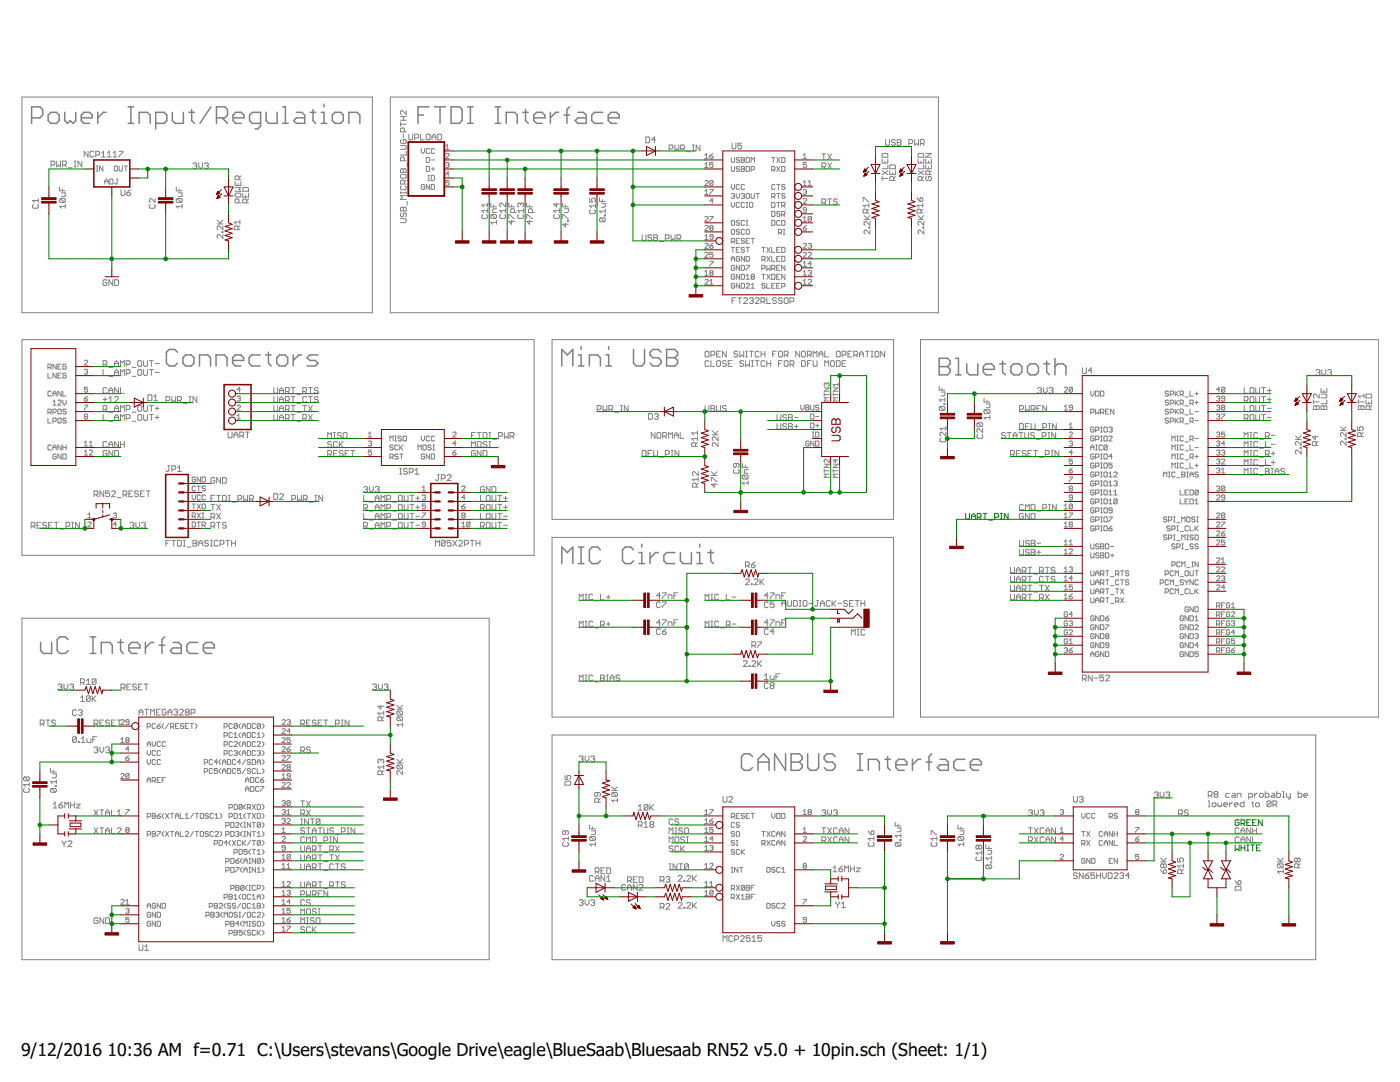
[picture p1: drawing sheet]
<svg xmlns="http://www.w3.org/2000/svg" width="279mm" height="216mm" viewBox="0 0 279 216" stroke-linecap="round" stroke-linejoin="round" font-family="sans-serif">
<defs><g id="words">
<g font-size="3.5">
<text x="4.2" y="210.7">9/12/2016</text>
<text x="21.5" y="210.7">10:36 AM f=0.71 C:\Users\stevans\Google Drive\eagle\BlueSaab\Bluesaab RN52 v5.0 + 10pin.sch (Sheet: 1/1)</text>
</g>
</g></defs>
<g fill="none" stroke="#808080" stroke-width=".2">
<path d="M4.4 19.4h69.9v43h-69.9zM77.9 19.4h109.4v43h-109.4zM7.6 39.6v.8M10.2 32.9h.6l.1-.2v-.4l-.1-.1h-.6v1.1M11.3 32.2v1.1l.4-.4 .4 .4v-1.1M11.9 37.3v.8h1.1M12.1 39.6h.7l.2 .2v.4l-.2 .2M12.1 39.6l-.2 .2v.4l.2 .2h.7M12.1 39.6l.7 .8M12.3 38.5h.7v.6l-.2 .1h-.5M12.4 37.7v.4M12.5 32.9h.6l.2-.2v-.4l-.2-.1h-.6v1.1"/>
<path d="M12.9 32.9l.4 .4M13.6 33.5h.8M14.8 33.3h.4M14.8 32.2h.4M15 32.2v1.1M16.3 32.2v1.1l-.7-1.1v1.1M17.6 30.2v1.1l-.8-1.1v1.1M18.7 30.4l-.2-.2h-.3l-.2 .2v.7l.2 .2h.3l.2-.2M19.1 30.9h.6l.2-.1v-.4l-.2-.2h-.6v1.1M19.2 34.1h.3M19.2 33.1h.3M19.4 33.1v1"/>
<path d="M20.3 31.3h.7M20.3 30.6l.4-.4v1.1M20.5 33.1v1l-.6-1v1M20.9 36.7v-.6l.4-.4 .3 .4v.6M20.9 36.2h.7M21.4 31.3h.8M21.4 30.6l.4-.4v1.1M21.9 35.7h.5l.2 .2v.7l-.2 .1h-.5zM22.6 31.3h.7M22.6 30.6l.4-.4v1.1M23 33.1h.3l.2 .2v.7l-.2 .1h-.3l-.2-.1v-.7zM23.2 35.7h.4"/>
<path d="M23.4 35.7v.9l-.2 .1-.3-.1M23.7 30.2h.8v.2l-.8 .7v.2M23.8 33.1v.9l.2 .1h.3l.1-.1v-.9M24.2 37.9v.9l.1 .2h.4l.2-.2v-.9M24.8 33.1h.6M25.1 33.1v1M25.3 38.5h.6l.2 .3-.2 .2h-.4l-.2-.2zM26.1 37.9l-.8 .6M30.9 39.6v.8l-.7-.8-.4 .2v.4l.2 .2M35.2 37.3v.8h1.1M35.4 39.6h.8l.1 .2v.4l-.1 .2M35.4 39.6l-.2 .2v.4l.2 .2h.8"/>
<path d="M35.4 39.6l.8 .8M35.6 38.5h.7v.6l-.1 .1h-.6M35.8 37.7v.4M38.5 32.7l.2-.2h.4l.2 .2-.2 .4M38.9 33.1h.2M39.1 33.1l.2 .2-.2 .4h-.4l-.2-.2M39.7 32.5v.8l.3 .4 .4-.4v-.8M40.8 32.7l.2-.2h.4l.2 .2-.2 .4M41.2 33.1h.2M41.4 33.1l.2 .2-.2 .4h-.4l-.2-.2M46.9 38.7l.2-.2h.8l.2 .2v.4l-.2 .2h-.8l-.2-.2zM46.9 37.4h1.2l-.4 .4 .4 .4h-1.2"/>
<path d="M46.9 36.2v.8h1.2v-.8M47.5 36.6v.4M47.7 35.9v-.6l-.2-.2h-.4l-.2 .2v.6h1.2M48.1 35.1l-.4 .4M48.5 38.5v.8h1.1v-.8M48.6 37.4h.8l.2 .2v.6h-1.1v-.6zM49 38.9v.4M49.6 39.7l-.4 .4M79.9 29h1l.2 .2v.4l-.2 .2h-1M79.9 35l.2-.2h.8l.2 .2v.4l-.2 .2h-.8l-.2-.2zM79.9 24.4v.8M79.9 38.3v.4"/>
<path d="M79.9 38.5h1.2M79.9 24.8h1.2M79.9 24h1.2M79.9 23.2h1.2M80.1 37.1l-.2 .2v.4l.2 .2h.8l.2-.2v-.4l-.2-.2M80.1 33.6l.4 .2 .4-.2 .2 .2v.6h-1.2v-.6zM80.1 27.9l-.2 .1v.4l.2 .2h.8l.2-.2v-.4l-.2-.1h-.4v.3M80.5 23.2v.8M80.5 26.7v.8M80.5 33.8v.6M80.7 32.1v-.6l-.2-.2h-.4l-.2 .2v.6h1.2M80.7 26.3v-.6l-.2-.2h-.4l-.2 .2v.6h1.2"/>
<path d="M80.7 36.7v-.6l-.2-.2h-.4l-.2 .2v.6h1.2M81.1 30.2v.7h-1.2M81.1 22.1v.7l-.8-.7-.4 .2v.3l.2 .2M81.1 38.3v.4M81.1 39h-1.2l.4 .4-.4 .4h1.2M81.1 35.9l-.4 .4M81.3 32.5v.8M81.6 26.8v.9l.2 .2h.4l.2-.2v-.9M82.8 27.5h.5l.2-.2v-.3l-.2-.2h-.5v1.1M83.9 26.8v1.1h.8M84.1 29.6v.7l.3 .3 .3-.3v-.7M84.7 37l-.1-.2h-.4l-.1 .2v.6l.1 .2h.4l.1-.2v-.3h-.3"/>
<path d="M85.1 27l.2-.2h.3l.2 .2v.7l-.2 .2h-.3l-.2-.2zM85.1 31.4h.5l.1 .2v.7l-.1 .1h-.5zM85.1 33.2h.5l.1 .2v.6l-.1 .2h-.5zM85.4 36h.3M85.4 35h.3M85.6 35v1M85.7 29.8l-.1-.2h-.4l-.1 .2v.7l.1 .1h.4l.1-.1M85.7 36.8v1l-.6-1v1M86.1 35h.5l.1 .2v.6l-.1 .2h-.5zM86.1 36.8h.5l.1 .2v.6l-.1 .2h-.5zM86.1 31.9h.6M86.1 33.7h.6"/>
<path d="M86.2 27.3h.8M86.2 27.9v-.7l.4-.4 .4 .4v.7M86.4 33.4v.6M86.7 29.8l-.1-.2h-.4l-.1 .2v.7l.1 .1h.4l.1-.1M87.4 26.8h.5l.2 .2v.7l-.2 .2h-.5zM89 30.8l.1-.2 .5 .2v.2l-.6 .6h.6M89 29.2l.3-.3v.9M89 32.6l.1-.2h.4l.1 .2-.1 .3M89 29.8h.6M89.3 32.9h.2M89.5 32.9l.1 .2-.1 .3h-.4l-.1-.1M89.6 36h-.6v.5l.5-.2 .1 .2v.4l-.1 .1-.5-.1"/>
<path d="M89.6 34.7h-.6l.5-.5v1M117.7 39.6v.7h.5l-.2-.4 .2-.3h.4l.2 .2v.3l-.2 .2M119.7 39.4v.8h1.1M120.2 39.8v.4M128.9 27.3h.6l.1 .2v.8l-.1 .2h-.6zM130.8 27.9h-.8l.6-.6v1.2M133.5 29.7h.6l.2-.2v-.4l-.2-.2h-.6v1.2M134.7 28.9v1.2l.4-.4 .4 .4v-1.2M135.8 29.7h.6l.2-.2v-.4l-.2-.2h-.6v1.2M136.2 29.7l.4 .4M137 30.3h.8M138.2 28.9h.4"/>
<path d="M138.2 30.1h.4M138.4 28.9v1.2M139.7 28.9v1.2l-.8-1.2v1.2M140.7 31l.3-.4v1M140.7 32.8l.3-.4v1M140.7 38.1l.3-.3v1M140.7 36.2l.1-.2 .5 .2v.1l-.6 .7h.6M140.7 38.8h.6M140.7 31.6h.6M140.7 33.4h.6M141.6 31.1h.6l.1 .4-.1 .1h-.4l-.2-.1zM141.6 37.8h.7l-.7 1"/>
<path d="M142.3 32.4h-.7v.5l.6-.1 .1 .5-.1 .1h-.4l-.2-.1M142.3 36.2l-.1-.2-.6 .2v.7M142.3 36.2v.7l-.1 .1-.6-.1M142.3 30.6l-.7 .5M142.3 36.2l-.7 .7M145.9 31.4v.9l.2 .1 .5-.1v-.9M145.9 33.2v.8l.2 .2h.3l.2-.2v-.8M145.9 36.8v.7l.4 .3 .3-.3v-.7M145.9 38.8l.5-.2 .2 .2-.2 .3M146.1 28.6v.9l.2 .2h.4l.2-.2v-.9M146.3 39.1h.1M146.4 39.1l.2 .2-.2 .3-.5-.2"/>
<path d="M146.9 38.6v.7l.4 .3 .3-.3v-.7M147.6 31.6l-.2-.2h-.3l-.2 .3 .2 .2h.3l.2 .4-.2 .1-.5-.1M147.6 33.4l-.2-.2-.5 .2 .2 .3h.3l.2 .2-.2 .3h-.3l-.2-.2M147.6 37l-.2-.2h-.3l-.2 .2v.6l.2 .2h.3l.2-.2M147.9 31.4h.5l.2 .2-.2 .3 .2 .4-.2 .1h-.5zM147.9 33.2h.5l.2 .2-.2 .3 .2 .3-.2 .2h-.5zM147.9 38.8l.5-.2 .2 .2-.2 .3M147.9 31.9h.5M147.9 33.7h.5M148 28.6h-.7v.5l.3-.1 .4 .1v.4l-.2 .2h-.4l-.1-.2M148.3 39.1h.1M148.4 39.1l.2 .2-.2 .3-.5-.2"/>
<path d="M148.6 37l-.2-.2h-.3l-.2 .2v.6l.2 .2h.3l.2-.2M148.9 31.4h.5l.2 .2v.7l-.2 .1h-.5zM148.9 33.2h.5l.2 .2v.6l-.2 .2h-.5zM148.9 38.8l.2-.2 .5 .2v.6l-.2 .2-.5-.2zM149.9 32.4v-1l.3 .3 .4-.3v1M149.9 33.9h.5l.2-.2v-.3l-.2-.2h-.5v1M149.9 38.6v.8l.2 .2 .5-.2v-.8M150.9 38.6h.7M151.2 38.6v1M154 39.3h.5l.2-.5-.2-.2h-.5v1M154 33.9h.5l.2-.2-.2-.5h-.5v1M154 31.4h.7"/>
<path d="M154.3 33.9l.4 .3M154.3 31.4v1M154.3 39.3l.4 .3M154.7 37l-.2-.2h-.3l-.2 .2v.6l.2 .2h.3l.2-.2M155 38.6h.7M155 31.4l.7 1M155 33.2l.7 1M155 36.8h.7M155.3 36.8v1M155.3 38.6v1M155.7 31.4l-.7 1M155.7 33.2l-.7 1"/>
<path d="M156 31.4h.5l.2 .2v.7l-.2 .1h-.5zM156 33.2h.5l.2 .2v.6l-.2 .2h-.5zM156.7 37l-.2-.2h-.3l-.2 .3 .5 .2 .2 .3-.2 .2h-.3l-.2-.2M156.7 38.8l-.2-.2-.5 .2 .2 .3h.3l.2 .2-.2 .3-.5-.2M160.3 39.8l.1-.2h.4l.2 .2v.1l-.7 .7h.7M160.3 31l.3-.4v1M160.3 36.3l.3-.3v1M160.3 38l.1-.2h.4l.2 .2-.2 .3M160.3 37h.7M160.3 31.6h.7M160.6 38.3h.2M160.8 38.3l.2 .2-.2 .3h-.4l-.1-.2"/>
<path d="M161 32.4h-.7v.5l.5-.1 .2 .1v.4l-.2 .1h-.4l-.1-.1M161.3 37h.6M161.3 36.3l.3-.3v1M164 33.3h.6l.2-.2v-.4l-.2-.2h-.6v1.2M164 30.7h.8M164.4 30.7v1.2M164.4 33.3l.4 .4M165.2 30.7l.7 1.2M165.2 32.5l.7 1.2M165.2 39.7h.7M165.6 39.7v1.1M165.9 30.7l-.7 1.2"/>
<path d="M165.9 32.5l-.7 1.2M167.1 39.9l-.2-.2h-.4l-.2 .4 .2 .2h.4l.2 .3-.2 .2h-.4l-.2-.2M176 31.7v.8h1.2v-.8M176 30.8l.2-.2h.8l.2 .2v.6h-1.2zM176 35.6h1.2M176 35.2v.8M176 34.1l1.2 .7M176.6 32.2v.3M176.8 27.9v.9l.2 .2h.3l.2-.2v-.9M177.2 32.9v.8h-1.2M177.2 34.1l-1.2 .7M177.6 33.1l.2-.2h.7l.2 .2v.6h-1.1z"/>
<path d="M177.6 34.1v.7h1.1v-.7M178.1 34.5v.3M178.3 36v-.6l-.2-.2h-.3l-.2 .2v.6h1.1M178.7 28l-.2-.1h-.4l-.2 .1 .2 .4h.4l.2 .2-.2 .4h-.4l-.2-.2M178.7 35.2l-.4 .4M179.1 27.9h.5l.2 .1-.2 .4 .2 .4-.2 .2h-.5zM179.1 28.4h.5M180.2 29.2h.8M181.4 28.6h.5l.2-.2v-.4l-.2-.1h-.5v1.1M182.5 27.9v1.1l.4-.4 .4 .4v-1.1M183 39.4l.6 .8M183.2 31.7v.8h1.2v-.8"/>
<path d="M183.2 30.8l.2-.2h.8l.2 .2v.6h-1.2zM183.2 34.1l1.2 .7M183.7 28.6h.6l.2-.2v-.4l-.2-.1h-.6v1.1M183.8 39.4l.4 .2v.4l-.2 .2h-.4v-.6zM183.8 32.2v.3M184 36v-.6l-.2-.2h-.4l-.2 .2v.6h1.2M184.1 28.6l.4 .4M184.4 32.9v.8h-1.2M184.4 35.2l-.4 .4M184.4 34.1l-1.2 .7M184.7 31.7v.8h1.2v-.8M184.7 32.9v.8h1.2v-.8"/>
<path d="M184.7 30.6h1.2l-1.2 .8h1.2M184.9 35.2l-.2 .2v.4l.2 .2h.8l.2-.2v-.4l-.2-.2h-.4v.4M185.3 32.2v.3M185.3 33.3v.4M185.5 34.8v-.5l-.2-.2h-.4l-.2 .2v.5h1.2M185.9 34.1l-.4 .4M6.7 40.8l-.2 .2v.4l.2 .2h.8l.1-.2v-.4l-.1-.2M7.6 40h-1.1l.4 .4M13 41.2h-1.1l.4 .4M13 40.8v.8M21.3 56l-.2-.2h-.3l-.2 .2v.8l.2 .2h.3l.2-.2v-.4h-.3M22.5 55.8v1.2l-.8-1.2v1.2"/>
<path d="M22.9 55.8h.6l.1 .2v.8l-.1 .2h-.6zM30 40.8l-.2 .2v.4l.2 .2h.8l.1-.2v-.4l-.1-.2M36.3 41.2h-1.1l.4 .4M36.3 40.8v.8M43.3 44.7h1.2M43.3 43.9l.8 .8M44.3 46.2h.2v.2h-.2zM44.5 45.1v.7l-.8-.7-.4 .2v.3l.2 .2M44.5 46.8v.8l-.8-.8-.4 .2v.4l.2 .2M44.5 43.9l-.6 .6M47.5 45.8v-.5l-.2-.2h-.4l-.2 .2v.5h1.2M47.7 40.5v-.6l-.2-.2h-.4l-.2 .2v.6h1.2"/>
<path d="M47.9 45.1l-.4 .3M47.9 44.3h-1.2l.4 .4M47.9 43.9v.8M49.2 40.5v-.6l-.2-.2h-.4l-.1 .2v.6h1.1M79.9 41.5l.2-.2 .4 .2 .4-.2 .2 .2v.6h-1.2zM79.9 43.6h1l.2 .2v.4l-.2 .2h-1M80.1 42.5l-.2 .2v.4l.2 .2 .4-.2v-.4l.2-.2 .4 .2v.4l-.2 .2M80.5 41.5v.6M81.3 40.2v.8M96.4 42.8l-.2 .2v.4l.2 .2h.7l.2-.2v-.4l-.2-.2M97.3 42h-1.1l.3 .4M97.3 40.5v.8"/>
<path d="M97.3 41.7v.7M97.3 40.9h-1.1l.3 .4M97.9 40.5v.8h1.2M98.1 42.8h.8l.2 .2v.4l-.2 .2M98.1 42.8l-.2 .2v.4l.2 .2h.8M98.1 42.8l.8 .8M98.5 40.9v.4M99.1 44.4h-1.2l.4 .3M99.1 44v.7M99.1 41.7h-.6l-.2 .1v.6h.8M99.9 42.8l-.2 .2v.4l.2 .2h.8l.2-.2v-.4l-.2-.2M100.9 42h-1.2l.4 .4"/>
<path d="M100.9 40.5v.8l-.8-.8-.4 .2v.4l.2 .2M100.9 41.7v.7M101.5 43.6v-.8h.2l.8 .8h.2M101.5 40.5v.8h1.2M102.1 44v.7l-.6-.5h1.2M102.1 40.9v.4M102.7 42.4v-.6l-.2-.1h-.4l-.2 .1v.6h1.2M103.5 42.8l-.2 .2v.4l.2 .2h.8l.2-.2v-.4l-.2-.2M103.9 40.7l-.2-.2-.4 .2v.4l.2 .2M103.9 40.7l.2-.2 .4 .2v.4l-.2 .2M103.9 40.7v.2M104.5 42h-1.2l.4 .4"/>
<path d="M104.5 41.7v.7M105.1 43.6v-.8h.2l.8 .8h.2M105.1 40.5v.8h1.2M105.7 44v.7l-.6-.5h1.2M105.7 40.9v.4M106.3 42.4v-.6l-.2-.1h-.4l-.2 .1v.6h1.2M110.7 42.8l-.2 .2v.4l.2 .2h.8l.2-.2v-.4l-.2-.2M111.1 40.5v.8l-.6-.6h1.2M111.7 42h-1.2l.4 .4M111.7 41.7v.7M112.3 43.6v-.8h.2l.7 .8h.2M112.3 40.5v.8h1.1"/>
<path d="M112.7 41.7h.7v.5l-.2 .2h-.5M112.9 44.6v.7l-.6-.6h1.1M112.9 40.9v.4M113.2 44h.2v.2h-.2zM117.9 41.9l-.2 .2v.3l.2 .2h.7l.2-.2v-.3l-.2-.2M118.8 40.7v.8M118.8 41.1h-1.1l.3 .4M119.8 43.5l.8 .7M119.8 43.5h.8l.2 .2v.3l-.2 .2M119.8 43.5l-.1 .2v.3l.1 .2h.8M120 40.6h.8v.6l-.2 .2h-.6M120.6 42.9h.2v.2h-.2z"/>
<path d="M120.8 41.7v.8M120.8 42.1h-1.1l.3 .4M128.2 46.9v.9l.2 .2h.3l.2-.2v-.9M130.1 47.1l-.2-.2h-.4l-.2 .2 .2 .3h.4l.2 .2-.2 .4h-.4l-.2-.2M130.5 46.9h.5l.2 .2-.2 .3 .2 .4-.2 .2h-.5zM130.5 47.4h.5M131.6 48.2h.8M132.8 47.6h.6l.2-.2v-.3l-.2-.2h-.6v1.1M133.9 46.9v1.1l.4-.4 .4 .4v-1.1M135.1 47.6h.6l.2-.2v-.3l-.2-.2h-.6v1.1M135.5 47.6l.4 .4M140.7 55.9l.1-.2h.4l.1 .2v.2l-.6 .6h.6"/>
<path d="M140.7 43.3l.1-.1 .5 .1v.2l-.6 .7h.6M140.7 47.1l.3-.3v1M140.7 54.3l.3-.3v.9M140.7 50.5l.1-.1h.4l.1 .1v.2l-.6 .7h.6M140.7 47.8h.6M140.7 45.1l.1-.1h.4l.1 .1v.2l-.6 .7h.6M140.7 48.7l.1-.1 .5 .1v.2l-.6 .7h.6M140.7 54.9h.6M141.6 43.2h.7l-.7 1M141.6 49.1h.6l.1 .3-.1 .2h-.4l-.2-.2zM141.6 52.2h.7l-.7 .9M141.6 56.1l.4-.4v1"/>
<path d="M141.6 56.7h.7M141.8 45.5l-.2 .1 .2 .4h.4l.1-.2-.1-.3M141.8 45.5h.4M141.8 45.5l-.2-.2 .2-.3h.4l.1 .1-.1 .4M141.8 54.4l-.2-.1 .2-.3h.4l.1 .1-.1 .3M141.8 54.4l-.2 .2 .2 .3 .5-.1-.1-.4M141.8 54.4h.4M142.3 50.4h-.7v.5l.6-.2 .1 .5-.1 .2h-.4l-.2-.2M142.3 47.3h-.5l-.2-.2 .2-.3h.4l.1 .1v.7l-.1 .2h-.4l-.2-.2M142.3 40.1h-.7l.6-.5v1M142.3 48.6l-.7 .5M145.9 40.4v.6l.4 .4 .3-.4v-.6"/>
<path d="M145.9 48.2h.5l.2-.1v-.4l-.2-.1h-.5v1M145.9 52.1v-.6l.4-.3 .3 .3v.6M145.9 51.6h.7M145.9 49.4h.7M146.1 60h.4M146.1 44h.3l.2 .2v.6l-.2 .2-.5-.2v-.6zM146.1 45.8h.3l.2 .1v.7l-.2 .2h-.3l-.2-.2v-.7zM146.3 48.2l.3 .4M146.3 49.4v1M146.6 53.1l-.2-.2h-.3l-.2 .2v.7l.2 .1h.3l.2-.1v-.4h-.3M146.6 54.9l-.2-.2h-.3l-.2 .2v.7l.2 .1h.3l.2-.1v-.4h-.3M146.6 56.7l-.2-.2h-.3l-.2 .2v.7l.5 .1 .2-.1v-.4h-.3"/>
<path d="M146.9 59.4h-.8v1.2M146.9 48.1h.4M146.9 49.8h.4M147.3 59.4h.7M147.6 45.9l-.2-.1h-.3l-.2 .3 .2 .2h.3l.2 .3-.2 .2h-.3l-.2-.2M147.6 51.3l-.2-.1-.5 .1v.7l.2 .1h.3l.2-.1v-.4h-.3M147.6 40.6l-.2-.2h-.3l-.2 .2v.6l.2 .2h.3l.2-.2M147.6 44.2l-.2-.2h-.3l-.2 .3 .2 .2h.3l.2 .3-.2 .2-.5-.2M147.6 47.6h-.7v1h.7M147.6 49.4h-.7v1h.7M147.6 52.9v1l-.7-1v1M147.6 54.7v1l-.7-1v1"/>
<path d="M147.6 56.5v1l-.7-1v1M147.6 59.4v1.2M147.9 54.7h.5l.2 .2v.7l-.2 .1h-.5zM147.9 52.9h.5l.2 .2v.7l-.2 .1h-.5zM147.9 56.5h.5l.2 .2v.7l-.2 .1h-.5zM148.4 59.6l.2-.2h.4l.2 .2v.2l-.8 .8h.8M148.6 40.6l-.2-.2h-.3l-.2 .2v.6l.2 .2h.3l.2-.2M148.6 49.5l-.2-.1h-.3l-.2 .3 .2 .1h.3l.2 .4-.2 .2h-.3l-.2-.2M148.6 44.2l-.2-.2h-.3l-.2 .2v.6l.2 .2 .5-.2M148.6 45.9l-.2-.1h-.3l-.2 .1v.7l.2 .2h.3l.2-.2M148.6 47.7l-.2-.1h-.3l-.2 .3 .2 .2h.3l.2 .3-.2 .2h-.3l-.2-.2M148.6 51.2v.9l-.7-.9v.9"/>
<path d="M148.9 45.9l.2-.1h.3l.2 .1v.7l-.2 .2h-.3l-.2-.2zM148.9 51.2h.5l.2 .1v.7l-.2 .1h-.5zM148.9 52.9h.7l-.7 1M148.9 56.7l.2-.2h.3l.2 .2-.7 .8h.7M148.9 41.4h.3M148.9 40.4h.3M148.9 48.1h.3M148.9 44h.3M148.9 45h.3M148.9 55.7h.7M148.9 55.1l.3-.4v1M148.9 49.4h.7"/>
<path d="M149.1 40.4v1M149.1 44v1M149.2 49.4v1M149.6 47.6h-.7v1h.7M149.6 59.6l.2-.2h.3l.2 .2-.2 .4M149.7 40.4h.4l.1 .2v.6l-.1 .2h-.4l-.1-.2v-.6zM149.9 56.9l.3-.4v1M149.9 47.6h.7M149.9 57.5h.7M149.9 60h.2M150.1 55.2l-.2 .2 .2 .3h.3l.2-.1-.2-.4M150.1 55.2l-.2-.1 .2-.4h.3l.2 .2-.2 .3"/>
<path d="M150.1 55.2h.3M150.1 60l.2 .2-.2 .4h-.3l-.2-.2M150.2 47.6v1M150.7 59.6l.2-.2h.4l.2 .2v.2l-.8 .8h.8M152 51.8h.5l.2-.2v-.3l-.2-.1h-.5v.9M152 53.6h.5l.2-.2v-.3l-.2-.2h-.5v1M152 54.7h.7M152 49.4h.7M152.4 49.4v1M152.4 54.7v1M152.4 51.8l.3 .3M152.7 56.7l-.2-.2h-.3l-.2 .2 .2 .3h.3l.2 .2-.2 .3-.5-.1"/>
<path d="M153 52.9v1l.4-.3 .3 .3v-1M153 56.5v1h.7M153 59.4v1.2h.8M153 49.4l.7 1M153 51.2l.7 .9M153 54.7l.7 1M153.7 49.4l-.7 1M153.7 51.2l-.7 .9M153.7 54.7l-.7 1M154 40.4h.5l.2 .2v.6l-.2 .2h-.5zM154 42.2h.5l.2 .2v.6l-.2 .2h-.5zM154 44h.5l.2 .2v.6l-.2 .2h-.5z"/>
<path d="M154 49.4v1h.7M154 51.2v.9h.7M154 53.6h.5l.2-.2-.2-.5h-.5v1M154 54.7h.5l.2 .2v.7l-.2 .1h-.5zM154 57h.3M154.3 53.6l.4 .3M154.7 56.5h-.7v1h.7M155 59.6l-.2-.2h-.4l-.2 .4 .2 .2h.4l.2 .4-.2 .2h-.4l-.2-.2M155 40.4h.7M155 53.4h.3M155 55.2h.3M155 57h.3"/>
<path d="M155 51.6h.3M155 49.8h.3M155.3 40.4v1M155.3 46.4h.5l.2-.1v-.4l-.2-.1h-.5v1M155.7 42.4l-.2-.2h-.3l-.2 .2 .2 .3h.3l.2 .1-.2 .4h-.3l-.2-.2M155.7 44.2l-.2-.2h-.3l-.2 .2v.6l.2 .2 .5-.2M155.7 49.4h-.7v1h.7M155.7 51.2h-.7v.9h.7M155.7 52.9h-.7v1h.7M155.7 54.7h-.7v1h.7M155.7 56.5h-.7v1h.7M155.7 46.4l.3 .4"/>
<path d="M156 41h.5l.2-.1v-.3l-.2-.2h-.5v1M156 42.8h.5l.2-.1v-.3l-.2-.2h-.5v1M156 44h.5l.2 .2v.6l-.2 .2h-.5zM156 49.4h.5l.2 .1v.7l-.2 .2h-.5zM156 51.2h.5l.2 .1v.7l-.2 .1h-.5zM156 57.2h.5l.2-.2v-.3l-.2-.2h-.5v1M156.1 59.6l-.2-.2h-.4l-.2 .4 .2 .2h.4l.2 .4-.2 .2h-.4l-.2-.2M156.3 45.8h.4M156.3 46.8h.4M156.3 42.8l.4 .4M156.3 41l.4 .4M156.5 45.8v1"/>
<path d="M156.7 52.9v1l-.7-1v1M156.7 54.7v1l-.7-1v1M156.7 59.4h.4l.2 .2v.8l-.2 .2h-.4l-.2-.2v-.8zM160.3 44.2h.7M160.3 45.5h.5l.2 .3-.2 .2h-.4zM160.3 43.5l.3-.3v1M160.3 52.5l.3-.3v.9M160.3 54.3l.3-.3v.9M160.3 56.1l.3-.4v1M160.3 48.7l.1-.1 .6 .1v.2l-.7 .7h.7M160.3 50.5l.1-.1h.4l.2 .1v.2l-.7 .7h.7M160.3 54.9h.7"/>
<path d="M160.3 56.7h.7M160.3 53.1h.7M161 41.9h-.6l-.1-.2 .1-.3h.4l.2 .2v.6l-.2 .2-.5-.2M161 45l-.7 .5M161.3 48.7l.5-.1 .1 .1-.1 .4M161.3 50.5l.1-.1h.4l.1 .1v.2l-.6 .7h.6M161.3 54.1l.1-.1h.4l.1 .1-.1 .3M161.3 55.9l.1-.2h.4l.1 .2v.2l-.6 .6h.6M161.6 54.4h.2M161.6 49.1h.2M161.8 49.1l.1 .1-.1 .4h-.4l-.1-.2M161.8 54.4l.1 .2-.1 .3-.5-.1"/>
<path d="M161.9 43.3v.7l-.1 .2h-.4l-.1-.2M161.9 43.3l-.1-.1-.5 .1v.7M161.9 52.6h-.6l.5-.4v.9M161.9 43.3l-.6 .7M164 40.4h.6l.2-.1v-.4l-.2-.2h-.6v1.1M164.4 40.4l.4 .4M172.3 40.2v-.8h.1l.8 .8h.2M172.4 43.8h1.2M172.4 43l.8 .8M173 42.5v-.6l-.2-.2h-.4l-.1 .2v.6h1.1M173.4 41h-1.1l.3 .4M173.4 41.7l-.4 .4"/>
<path d="M173.4 40.6v.8M173.4 45.3h.2v.2h-.2zM173.6 44.2v.7l-.8-.7-.4 .2v.3l.3 .2M173.6 45.9v.8l-.8-.8-.4 .2v.4l.3 .2M173.6 43l-.6 .6M183.2 43.8h1.2M183.2 43l.8 .8M183.8 42.5v-.6l-.2-.2h-.4l-.2 .2v.6h1.2M184.2 45.3h.2v.2h-.2zM184.2 40.6v.8M184.2 41.7l-.4 .4M184.2 41h-1.2l.4 .4"/>
<path d="M184.4 44.2v.7l-.8-.7-.4 .2v.3l.2 .2M184.4 45.9v.8l-.8-.8-.4 .2v.4l.2 .2M184.4 43l-.6 .6M4.4 67.8h102.2v43h-102.2zM9.6 73.3h.5l.1-.1v-.4l-.1-.1h-.5v1M9.6 74.5v.9h.6M9.9 73.3l.3 .4M10.2 78.2l-.1-.2h-.4l-.1 .2v.7l.1 .1h.4l.1-.1M10.6 79v-.6l.3-.4 .3 .4v.6M10.6 78.5h.6M11.2 72.7v1l-.6-1v1M11.2 74.5v.9l-.6-.9v.9"/>
<path d="M11.6 73.2h.3M11.6 75h.3M12.2 72.7h-.6v1h.6M12.2 74.5h-.6v.9h.6M12.2 78v1l-.6-1v1M12.6 78v1h.6M12.6 79.8v.7l.3 .3 .3-.3v-.7M13.2 72.8l-.2-.1h-.3l-.1 .1v.7l.1 .2h.3l.2-.2v-.3h-.3M13.2 74.6l-.2-.1h-.3l-.1 .1v.7l.1 .1 .5-.1v-.3h-.3M16.8 79.5h.5l.2 .4-.5 .1-.2-.1zM16.8 72.1l.2-.2h.3l.2 .2-.7 .8h.7M16.8 73.8l.5-.1 .2 .1-.2 .4"/>
<path d="M17.2 74.2h.1M17.3 74.2l.2 .1-.2 .4h-.3l-.2-.2M17.5 77.3h-.7v.4l.5-.1 .2 .5-.2 .2h-.3l-.2-.2M17.5 79.1l-.7 .4M20.6 72.7h.5l.2-.2v-.3l-.2-.2h-.5v1.1M20.6 73.7v1.2h.7M20.6 79.7h.7M21 72.7l.3 .4M21 79.3v.8M21.3 77.5l-.2-.2h-.3l-.2 .2v.8l.2 .2h.3l.2-.2M21.7 78.5v-.8l.4-.4 .4 .4v.8M21.7 77.9h.8"/>
<path d="M21.7 79.5l.4-.4v1.2M21.7 73.3h.8M21.7 75.1h.8M22.9 72.5h.7M22.9 73.1v-.8l.4-.3 .3 .3v.8M22.9 74.9v-.8l.4-.4 .3 .4v.8M22.9 79.3l.2-.2h.4l.1 .2v.2l-.7 .8h.7M22.9 74.3h.7M23.6 77.3v1.2l-.7-1.2v1.2M24 77.3v1.2h.8M24 73.1v-1.1l.4 .3 .4-.3v1.1M24 74.9v-1.2l.4 .4 .4-.4v1.2"/>
<path d="M25.2 72.7h.6l.2-.2v-.3l-.2-.2h-.6v1.1M25.2 74.5h.6l.2-.2v-.4l-.2-.2h-.6v1.2M26.4 73.3h.7M26.4 75.1h.7M27.7 72h.4l.2 .2v.7l-.2 .2h-.4l-.2-.2v-.7zM27.7 73.7h.4l.2 .2v.8l-.2 .2h-.4l-.2-.2v-.8zM28.7 72v.9l.2 .2h.3l.2-.2v-.9M28.7 73.7v1l.2 .2h.3l.2-.2v-1M29.5 78.8h.6l.2 .2v.8l-.2 .1h-.6zM29.8 72h.8M29.8 73.7h.8M30.2 72v1.1"/>
<path d="M30.2 73.7v1.2M30.7 79.9h.8M30.7 79.2l.4-.4v1.1M31 72.5h.7M31 74.3h.7M33.1 79.9h.6l.2-.2v-.4l-.2-.2h-.6v1.2M34.3 79.1v1.2l.4-.4 .4 .4v-1.2M35.4 79.9h.6l.2-.2v-.4l-.2-.2h-.6v1.2M35.8 79.9l.4 .4M37.7 79.1h.4M37.9 79.1v1.2M39.3 79.1v1.2l-.8-1.2v1.2"/>
<path d="M47.3 79.2l.5-.1 .2 .1-.2 .3M47.6 79.5h.2M47.8 79.5l.2 .2-.2 .3-.5-.1M48 77.7h-.7l.5-.4v1M54.7 79.1v1l.1 .2h.4l.2-.2v-1M54.7 77.3v1l.1 .2h.4l.2-.2v-1M55.8 78.5v-.8l.4-.4 .4 .4v.8M55.8 77.9h.8M55.8 79.7h.8M57 79.9h.5l.2-.2v-.4l-.2-.2h-.5v1.2M57 78.1h.5l.2-.2v-.4l-.2-.2h-.5v1.2M57.3 78.1l.4 .4"/>
<path d="M57.3 79.9l.4 .4M58.1 77.3h.8M58.1 79.1h.8M58.5 77.3v1.2M58.5 79.1v1.2M59.3 78.7h.7M60.4 78.1h.6l.2-.2v-.4l-.2-.2h-.6v1.2M60.8 78.1l.4 .4M61.2 79.3l-.2-.2h-.4l-.2 .2v.8l.2 .2h.4l.2-.2M61.6 77.3h.7M61.6 79.1h.7M62 77.3v1.2"/>
<path d="M62 79.1v1.2M63.5 77.5l-.2-.2h-.4l-.2 .4 .2 .2h.4l.2 .4-.2 .2h-.4l-.2-.2M63.5 79.3l-.2-.2h-.4l-.2 .4 .2 .2h.4l.2 .4-.2 .2h-.4l-.2-.2M110.2 67.8h68.1v35.8h-68.1zM140.9 70.1h.4l.2 .2v.7l-.2 .2h-.4l-.2-.2v-.7zM141.5 72.2l-.2-.2h-.4l-.2 .2v.7l.2 .2h.4l.2-.2M141.9 70.8h.6l.1-.1v-.4l-.1-.2h-.6v1.1M141.9 72v1.1h.7M143 70.7h.4M143.2 72h.4l.2 .2v.7l-.2 .2h-.4l-.2-.2v-.7zM143.8 70.1h-.8v1.1h.8M144.9 70.1v1.1l-.7-1.1v1.1"/>
<path d="M144.9 72.2l-.1-.2h-.4l-.2 .3 .2 .2h.4l.1 .4-.1 .2h-.4l-.2-.2M145.3 72.5h.4M146.1 72h-.8v1.1h.8M147.3 70.3l-.2-.2h-.4l-.2 .2 .2 .4h.4l.2 .1-.2 .4h-.4l-.2-.2M147.7 70.1v1.1l.3-.4 .4 .4v-1.1M148.4 72.2l-.2-.2h-.4l-.1 .3 .1 .2h.4l.2 .4-.2 .2h-.4l-.1-.2M148.8 70.1h.4M148.8 71.2h.4M148.8 72v1.1l.4-.4 .4 .4v-1.1M149 70.1v1.1M149.6 70.1h.7M150 70.1v1.1"/>
<path d="M150 72h.3M150 73.1h.3M150.2 72v1.1M150.7 72h.8M151.1 72v1.1M151.5 70.3l-.2-.2h-.4l-.2 .2v.7l.2 .2h.4l.2-.2M151.9 60.2h.5l.2-.2v-.4l-.2-.2h-.5v1.2M151.9 70.7h.8M151.9 70.1v1.1M152.3 60.2l.3 .4M152.7 72.2l-.2-.2h-.4l-.2 .2v.7l.2 .2h.4l.2-.2M152.7 70.1v1.1"/>
<path d="M153 72.5h.8M153 72v1.1M153.8 72v1.1M154.2 70.7h.4M155 70.1h-.8v1.1M155.4 70.3l.2-.2h.3l.2 .2v.7l-.2 .2h-.3l-.2-.2zM155.4 72.5h.3M156.1 72h-.7v1.1M156.5 70.8h.6l.2-.1v-.4l-.2-.2h-.6v1.1M156.7 72h.4l.2 .2v.7l-.2 .2h-.4l-.2-.2v-.7zM156.9 70.8l.4 .4M157.6 60.2h.6l.2-.2v-.4l-.2-.2h-.6v1.2"/>
<path d="M157.7 72.7h.5l.2-.2v-.3l-.2-.2h-.5v1.1M158.1 72.7l.3 .4M159.6 70.1v1.1l-.8-1.1v1.1M160 72h.5l.2 .2v.7l-.2 .2h-.5zM160.2 70.1h.3l.2 .2v.7l-.2 .2h-.3l-.2-.2v-.7zM161.1 70.8h.6l.2-.1v-.4l-.2-.2h-.6v1.1M161.1 72.5h.4M161.5 70.8l.4 .4M161.9 72h-.8v1.1M162.3 71.2v-1.1l.4 .4 .3-.4v1.1M162.3 72v.9l.2 .2h.4l.1-.2v-.9M163.4 70.7h.8"/>
<path d="M163.4 71.2v-.7l.4-.4 .4 .4v.7M164.5 78.4v.6M164.5 78.7h1M164.5 77.4h1l-1 .7h1M164.6 70.1v1.1h.8M164.6 73.1v-1.1l.4 .3 .4-.3v1.1M165 76.6l-.2-.2-.3 .2v.3l.2 .2M165 76.6l.1-.2 .4 .2v.3l-.2 .2M165 76.6v.1M165.5 79.4h-1l.3 .3-.3 .3h1M165.8 72.2l.1-.2h.4l.2 .2v.7l-.2 .2h-.4l-.1-.2zM166.3 78.7h1"/>
<path d="M166.3 77.4h1l-1 .7h1M166.3 78.4v.6M166.9 72h.6l.2 .2v.7l-.2 .2h-.6zM167.1 70.1h.4l.2 .2v.7l-.2 .2h-.4l-.2-.2v-.7zM167.3 79.4h-1l.3 .3-.3 .3h1M167.3 76.7h-1l.3 .4M167.3 76.4v.7M168.1 70.8h.5l.2-.1v-.4l-.2-.2h-.5v1.1M168.1 72.5h.3M168.8 72h-.7v1.1h.7M169.2 70.7h.4M170 70.1h-.8v1.1h.8"/>
<path d="M170.4 70.8h.6l.2-.1v-.4l-.2-.2h-.6v1.1M170.8 70.8l.4 .4M171.5 70.7h.8M171.5 71.2v-.7l.4-.4 .4 .4v.7M172.7 70.1h.8M173.1 70.1v1.1M173.8 70.1h.4M173.8 71.2h.4M174 70.1v1.1M174.8 70.1h.4l.2 .2v.7l-.2 .2h-.4l-.2-.2v-.7zM176.6 70.1v1.1l-.8-1.1v1.1M183.7 67.8h91.4v75.3h-91.4z"/>
<path d="M187.4 77.1v.8h1.2M187.8 78.2h.8v.6l-.2 .2h-.6M188 77.5v.4M188.6 79.4v.8M188.6 79.8h-1.2l.4 .4M196.4 79.5v.7h1.1M197 79.8v.4M207.1 77.5l.2-.2h.3l.2 .2-.2 .4M207.5 77.9h.1M207.6 77.9l.2 .2-.2 .4h-.3l-.2-.2M208.2 77.3v.8l.4 .4 .4-.4v-.8M209.4 77.5l.2-.2h.4l.1 .2-.1 .4"/>
<path d="M209.8 77.9h.2M210 77.9l.1 .2-.1 .4h-.4l-.2-.2M212.4 77.4l.2-.1h.3l.1 .1v.2l-.6 .7h.6M214 77.4v.7l-.1 .2h-.3l-.2-.2M214 77.4l-.1-.1h-.3l-.2 .1v.7M214 77.4l-.6 .7M216 73.4v1l.2 .1h.4l.2-.1v-1M217.7 78v.7l.3 .3 .3-.3v-.7M218 74h-.8l.6-.6v1.1M218.7 78h.5l.1 .2v.7l-.1 .1h-.5zM219.6 78h.6l.1 .2v.7l-.1 .1h-.6zM233.2 78.2l-.2-.2h-.3l-.2 .2 .2 .3 .5 .2-.2 .3h-.3l-.2-.1"/>
<path d="M233.5 78.7h.5l.2-.2v-.3l-.2-.2h-.5v1M234.5 78v1M234.5 79.8v1M234.7 78.5l.5 .5M235.2 78l-.7 .7M235.2 79.8l-.7 .7M235.5 78.7h.5l.2-.2v-.3l-.2-.2h-.5v1M235.8 78.7l.4 .3M236.5 79.2h.7M237.5 78v1h.6M238.5 78.5h.6M238.8 78.2v.7"/>
<path d="M242.8 79.2l.5-.1 .1 .1-.1 .3M243.1 79.5h.2M243.3 79.5l.1 .2-.1 .3-.5-.1M243.4 77.7h-.6l.5-.4v1M244.4 77.4v.7l-.1 .2h-.4l-.1-.2M244.4 77.4l-.1-.1h-.4l-.1 .1v.7M244.4 79.5h-.5l-.1-.1 .1-.3 .5 .1v.7l-.1 .1-.5-.1M244.4 77.4l-.6 .7M248.3 79.9h.6l.2-.2v-.4l-.2-.2h-.6v1.2M248.3 77.3v1.2h.8M248.7 79.9l.4 .4M249.7 77.3h.3l.2 .2v.8l-.2 .2h-.3l-.2-.2v-.8z"/>
<path d="M249.7 79.1h.3l.2 .2v.8l-.2 .2h-.3l-.2-.2v-.8zM250.6 77.3v1l.2 .2h.4l.2-.2v-1M250.6 79.1v1l.2 .2h.4l.2-.2v-1M251.8 77.3h.7M251.8 79.1h.7M252.2 77.3v1.2M252.2 79.1v1.2M252.9 77.9h.8M252.9 79.7h.8M253.3 77.5v.8M253.3 79.3v.8M262.1 79.8v.8"/>
<path d="M262.7 73.9l.1-.2h.4l.2 .2-.2 .4M263 74.3h.2M263.2 74.3l.2 .2-.2 .4h-.4l-.1-.2M263.3 78.6v.8l-.8-.8-.4 .2v.4l.2 .2M263.6 77.5v.8h1.2v-.8M263.6 78.6h1l.2 .2v.4l-.2 .2h-1M263.8 73.7v.8l.4 .4 .4-.4v-.8M264.2 77.9v.4M264.8 79.8v.8h-1.2M265 73.9l.2-.2h.3l.2 .2-.2 .4M265.3 74.3h.2M265.5 74.3l.2 .2-.2 .4h-.3l-.2-.2"/>
<path d="M271.1 79.8v.8M272.2 79h-1.1l.4 .4M272.2 78.6v.8M272.6 79.8v.8h1.1v-.8M272.6 78.8l.2-.2h.8l.1 .2v.6h-1.1zM9.6 82.3h.5l.1-.2v-.3l-.1-.2h-.5v1M9.6 83.4v1h.6M9.9 82.3l.3 .3M10.2 89l-.1-.2h-.4l-.1 .2v.6l.1 .2h.4l.1-.2M10.6 82.3h.4l.2-.2v-.3l-.2-.2h-.4v1M10.6 84.1h.4l.2-.2v-.3l-.2-.2h-.4v1M10.6 89.8v-.7l.3-.3 .3 .3v.7"/>
<path d="M10.6 80.2l.3-.4v1M10.6 80.8h.6M10.6 89.3h.6M11.2 90.8l-.2-.2h-.3l-.1 .2v.6l.1 .2h.3l.2-.2v-.3h-.3M11.6 83.6l.1-.2h.3l.2 .2v.6l-.2 .2h-.3l-.1-.2zM11.6 81.8l.1-.2 .5 .2v.7l-.2 .1-.4-.1zM11.6 80l.1-.2h.3l.2 .2-.6 .8h.6M12.2 88.8v1l-.6-1v1M12.2 90.6v1l-.6-1v1M12.6 88.8v1M12.6 90.6h.4l.2 .2v.6l-.2 .2h-.4zM12.6 89.3h.6"/>
<path d="M13.2 81.8l-.2-.2-.4 .2 .1 .3h.3l.2 .2-.2 .3-.4-.1M13.2 83.6l-.2-.2h-.3l-.1 .4 .1 .1h.3l.2 .3-.2 .2h-.3l-.1-.2M13.2 88.8v1M16.8 80.8h.7l-.7 1M16.8 88.3l.4-.3v1M16.8 90.1l.4-.3v1M16.8 89h.7M16.8 90.8h.7M17 83.1l-.2-.1 .2-.4h.3l.2 .2-.2 .3M17 83.1l-.2 .2 .2 .3h.3l.2-.1-.2-.4M17 83.1h.3M17.8 90l.2-.2h.3l.2 .2-.7 .8h.7"/>
<path d="M17.8 88.3l.4-.3v1M17.8 89h.7M18.8 98.7h.5l.2-.2v-.4l-.2-.1h-.5v1.1M19.2 98.7l.3 .4M20.6 81.7h.5l.2-.2v-.4l-.2-.2h-.5v1.2M20.6 82.7v1.2h.7M20.7 98v1.1l-.8-1.1v1.1M21 81.7l.3 .4M21.3 88.3l-.2-.2h-.3l-.2 .2v.7l.2 .2h.3l.2-.2M21.3 90.1l-.2-.2h-.3l-.2 .2v.7l.2 .2h.3l.2-.2v-.3h-.3M21.7 89.2v-.7l.4-.4 .4 .4v.7M21.7 82.3h.8"/>
<path d="M21.7 84.1h.8M21.7 88.7h.8M21.7 80.3h.8M21.9 98h-.8v.5l.4-.2 .4 .2v.4l-.2 .2h-.4l-.2-.2M22.2 98.1l.2-.1h.4l.2 .1v.2l-.8 .8h.8M22.5 89.9v1.1l-.8-1.1v1.1M22.9 82.1v-.8l.4-.4 .3 .4v.8M22.9 83.9v-.8l.4-.4 .3 .4v.8M22.9 89.9h.6l.1 .2v.7l-.1 .2h-.6zM22.9 81.5h.7M22.9 83.3h.7M23.4 99.3h.8"/>
<path d="M23.6 88.1v1.1l-.7-1.1v1.1M24 82.1v-1.2l.4 .4 .4-.4v1.2M24 88.7h.8M24 83.9v-1.2l.4 .4 .4-.4v1.2M24 88.1v1.1M24.6 98.7h.5l.2-.2v-.4l-.2-.1h-.5v1.1M24.8 88.1v1.1M24.9 98.7l.4 .4M25.2 81.7h.6l.2-.2v-.4l-.2-.2h-.6v1.2M25.2 83.5h.6l.2-.2v-.4l-.2-.2h-.6v1.2M25.7 98.5h.4M26.4 82.3h.7"/>
<path d="M26.4 84.1h.7M26.5 98h-.8v1.1h.8M27.5 82.9l.2-.2h.4l.2 .2v.8l-.2 .2h-.4l-.2-.2zM27.6 98.1l-.1-.1h-.4l-.2 .1 .2 .4h.4l.1 .2-.1 .4h-.4l-.2-.2M27.7 80.9h.4l.2 .2v.8l-.2 .2h-.4l-.2-.2v-.8zM28 98.5h.4M28.7 82.7v1l.2 .2h.3l.2-.2v-1M28.7 80.9v1l.2 .2h.3l.2-.2v-1M28.8 98h-.8v1.1h.8M29.2 98h.8M29.6 98v1.1M29.8 80.9h.8"/>
<path d="M29.8 82.7h.8M30.2 80.9v1.2M30.2 82.7v1.2M31 81.5h.7M31 83.3h.7M31.3 81.1v.8M31.3 82.9v.8M33.5 92.9h.4M33.7 92.9v1l-.2 .2-.4-.2M34.3 93.7h.6l.2-.2v-.4l-.2-.2h-.6v1.2M35.4 94.1h.8M35.4 93.3l.4-.4v1.2"/>
<path d="M36.6 80.5h.8M37.7 80.3h.4M38.4 98.8v.6l.3 .4 .3-.4v-.6M39 95.4l-.2-.2h-.3l-.1 .2v.6l.1 .2h.3l.2-.2v-.3h-.3M39 97.2l-.2-.2h-.3l-.1 .2v.6l.1 .2 .5-.2M39.3 97h.7M39.7 97v1M40 98.9l-.2-.1h-.3l-.2 .1v.7l.2 .2h.3l.2-.2M40 95.2v1l-.7-1v1M40.3 95.2h.5l.2 .2v.6l-.2 .2h-.5zM41 97.2l-.2-.2h-.3l-.2 .3 .2 .2h.3l.2 .3-.2 .2-.5-.2M41 98.9l-.2-.1h-.3l-.2 .1v.7l.2 .2h.3l.2-.2"/>
<path d="M42.1 99.4h.4M42.9 95.5l-.2-.2h-.4l-.2 .2v.7l.2 .2h.4l.2-.2v-.4h-.4M42.9 98.8h-.8v1.2M43.2 98.8h.8M43.6 98.8v1.2M44 95.3v1.1l-.8-1.1v1.1M44.4 95.3h.6l.2 .2v.7l-.2 .2h-.6zM44.4 98.8h.6l.2 .2v.8l-.2 .2h-.6zM45.5 86.2v1l.2 .2h.4l.2-.2v-1M45.6 98.8h.3M45.7 98.8v1.2M46.7 86.8h.8"/>
<path d="M46.7 87.4v-.8l.4-.4 .4 .4v.8M47.3 81l.2-.2h.3l.2 .2v.2l-.7 .6h.7M47.3 83.6h.7M47.3 83l.3-.4v1M47.5 99.6h.5l.3-.2v-.4l-.3-.2h-.5v1.2M47.9 87h.5l.2-.2v-.4l-.2-.2h-.5v1.2M48.2 87l.4 .4M48.6 98.8v1.2l.4-.4 .4 .4v-1.2M49 86.2h.8M49.4 86.2v1.2M49.8 99.6h.6l.2-.2v-.4l-.2-.2h-.6v1.2M50.2 99.6l.4 .4"/>
<path d="M54.7 80.9v1l.1 .2h.4l.2-.2v-1M54.7 82.7v1l.1 .2h.4l.2-.2v-1M54.7 98.5h.5l.2 .2v.8l-.2 .2h-.5zM55.8 98.7l.2-.2h.4l.2 .2v.2l-.8 .8h.8M55.8 80.3v-.8l.4-.4 .4 .4v.8M55.8 82.1v-.8l.4-.4 .4 .4v.8M55.8 83.9v-.8l.4-.4 .4 .4v.8M55.8 81.5h.8M55.8 83.3h.8M57 81.7h.5l.2-.2v-.4l-.2-.2h-.5v1.2M57 83.5h.5l.2-.2v-.4l-.2-.2h-.5v1.2M57.3 81.7l.4 .4"/>
<path d="M57.3 83.5l.4 .4M58.1 80.9h.8M58.1 82.7h.8M58.2 99.6h.6l.2-.2v-.4l-.2-.2h-.6v1.2M58.5 80.9v1.2M58.5 82.7v1.2M59.3 82.3h.7M59.3 84.1h.7M59.3 80.5h.7M59.4 98.8v1.2l.4-.4 .4 .4v-1.2M60.4 80.9h.8M60.4 83.5h.6l.2-.2v-.4l-.2-.2h-.6v1.2"/>
<path d="M60.5 99.6h.6l.2-.2v-.4l-.2-.2h-.6v1.2M60.8 80.9v1.2M60.8 83.5l.4 .4M60.9 99.6l.4 .4M61.6 80.9l.7 1.2M61.6 82.7l.7 1.2M62.3 80.9l-.7 1.2M62.3 82.7l-.7 1.2M62.8 98.8h.4M63 98.8v1.2M64.4 98.8v1.2l-.8-1.2v1.2M65.4 90.7h.6l.2-.2v-.4l-.2-.2h-.6v1.1"/>
<path d="M65.4 87.5v-1.2l.4 .4 .4-.4v1.2M65.8 90.7l.4 .3M66.2 88.3l-.2-.2h-.4l-.2 .2 .2 .4h.4l.2 .2-.2 .3h-.4l-.2-.2M66.5 86.3h.5M66.5 87.5h.5M66.5 90.5h.5M66.7 86.3v1.2M67.3 88.3l-.2-.2h-.4l-.2 .2v.7l.2 .2h.4l.2-.2M67.3 89.9h-.8v1.1h.8M67.7 88.1v1.1M67.9 88.7l.6 .5M68.1 86.5l-.2-.2h-.4l-.2 .2 .2 .4h.4l.2 .2-.2 .4h-.4l-.2-.2"/>
<path d="M68.5 86.5l.2-.2h.4l.2 .2v.8l-.2 .2h-.4l-.2-.2zM68.5 90.1l-.2-.2h-.4l-.2 .4 .2 .2h.4l.2 .3-.2 .2h-.4l-.2-.2M68.5 88.1l-.8 .8M68.9 90.5h.4M69.6 89.9h-.7v1.1h.7M70 89.9h.8M70.4 89.9v1.1M72.6 98.8v1.2h.7M72.6 97.3l.2-.2h.4l.1 .2-.1 .3M73 97.6h.2M73.2 97.6l.1 .2-.1 .4h-.4l-.2-.2M73.5 88.2l.2-.2h.3l.2 .2-.2 .3"/>
<path d="M73.5 87.2h.7M73.5 86.6l.4-.4v1M73.7 97.1v.7l.4 .4 .4-.4v-.7M73.9 88.5h.1M74 88.5l.2 .2-.2 .3h-.3l-.2-.2M74.2 89.8h-.7v.5l.4-.2 .3 .2v.3l-.2 .2h-.3l-.2-.2M74.9 97.3l.2-.2h.4l.1 .2-.1 .3M74.9 99.4h.7M75.3 97.6h.2M75.5 97.6l.1 .2-.1 .4h-.4l-.2-.2M77.2 99.6h.6l.2-.2v-.4l-.2-.2h-.6v1.2M77.8 91.2h.5l.2-.1v-.3l-.2-.2h-.5v1"/>
<path d="M77.8 88v-1l.3 .3 .4-.3v1M78.1 91.2l.4 .4M78.5 89l-.2-.2h-.3l-.2 .3 .2 .2h.3l.2 .3-.2 .2h-.3l-.2-.2M78.8 88h.3M78.8 87h.3M79 87v1M79.5 89l-.2-.2h-.3l-.2 .2v.6l.2 .2h.3l.2-.2M79.5 90.8l-.2-.2h-.3l-.2 .2 .2 .3h.3l.2 .1-.2 .4h-.3l-.2-.2M79.5 99l.2-.2h.4l.2 .2v.8l-.2 .2h-.4l-.2-.2zM79.8 94.6h.3M79.8 93.5h.3M79.8 90.6h.6"/>
<path d="M79.8 88.8v1M79.9 93.5v1.1M79.9 89.3l.5 .5M80.1 87.2l-.2-.2h-.3l-.1 .3 .1 .2h.3l.2 .3-.2 .2-.4-.2M80.1 90.6v1M80.4 87.2l.2-.2h.3l.2 .2v.6l-.2 .2-.5-.2zM80.4 88.8l-.6 .7M80.7 98.8v1l.2 .2h.3l.2-.2v-1M81.3 93.7l-.2-.2h-.4l-.2 .4 .2 .1h.4l.2 .4-.2 .2h-.4l-.2-.2M81.7 94.2h.6l.1-.2v-.3l-.1-.2h-.6v1.1M81.8 98.8h.8M82.2 98.8v1.2"/>
<path d="M82.8 94.6h.8M82.8 93.9l.4-.4v1.1M83 99.4h.7M83.4 99v.8M83.4 89.8v-1l.4 .3 .3-.3v1M84.1 87v.7l.3 .3 .3-.3v-.7M84.3 98.9l.1-.1h.4l.1 .1-.1 .4M84.3 98h.6M84.3 97.3l.3-.3v1M84.4 89l.2-.2h.3l.2 .2v.6l-.2 .2h-.3l-.2-.2zM84.6 99.3h.2M84.7 90.8l-.1-.2h-.4l-.1 .2v.6l.1 .2h.4l.1-.2v-.3h-.3"/>
<path d="M84.8 99.3l.1 .1-.1 .4h-.4l-.1-.2M85.7 87.2l-.1-.2h-.4l-.1 .2v.6l.1 .2 .5-.2M85.7 90.6v1l-.6-1v1M86.1 89l-.2-.2h-.3l-.2 .3 .2 .2h.3l.2 .3-.2 .2h-.3l-.2-.2M86.1 90.6h.5l.1 .2v.6l-.1 .2h-.5zM86.4 89.8h.3M86.4 88.8h.3M86.6 88.8v1M86.7 87.2l-.1-.2h-.4l-.1 .2v.6l.1 .2 .5-.2M87.3 94.7h.4M87.5 94.7v1l-.2 .2-.4-.2M88.1 95.5h.5l.2-.2v-.4l-.2-.2h-.5v1.2"/>
<path d="M89.2 94.9l.2-.2h.4l.2 .2v.2l-.8 .8h.8M90.4 90.3h.4l.2 .3-.2 .2h-.3zM90.4 86.4l.1-.2h.3l.2 .2v.2l-.6 .6h.6M91 88.5h-.6l.4-.5v1M91 89.8l-.6 .5M92.1 97.2l.2-.2h.3l.2 .2-.7 .8h.7M92.8 99.3h-.7l.5-.5v1M94.1 86.9h.4M94.1 89.2v-1.1l.4 .4 .4-.4v1.1M94.9 86.3h-.8v1.2M94.9 90.1l-.2-.2h-.4l-.2 .2v.7l.2 .2h.4l.2-.2v-.3h-.4M95.2 86.3h.8"/>
<path d="M95.2 88.3l.2-.2h.4l.2 .2v.7l-.2 .2h-.4l-.2-.2zM95.6 86.3v1.2M95.9 98.8v1.2h.7M96 89.9v1.1l-.8-1.1v1.1M96.4 86.3h.6l.2 .2v.8l-.2 .2h-.6zM96.4 89.9h.6l.2 .2v.7l-.2 .2h-.6zM96.6 97.3l-.1-.2h-.4l-.2 .2v.7l.2 .2h.4l.1-.2v-.4h-.3M97 99l.2-.2h.4l.2 .2v.8l-.2 .2h-.4l-.2-.2zM97.2 88.3l-.2-.2h-.4l-.2 .2 .2 .4h.4l.2 .2-.2 .3h-.4l-.2-.2M97.6 86.3h.3M97.6 87.5h.3M97.6 89.2h.3"/>
<path d="M97.6 88.1h.3M97.7 86.3v1.2M97.7 88.1v1.1M97.8 97.1v1.1l-.8-1.1v1.1M98.2 98.8v1l.2 .2h.4l.2-.2v-1M98.2 97.1h.6l.2 .2v.7l-.2 .2h-.6zM98.3 87.7h.8M99.4 98.8h.7M99.5 87.1h.6l.1-.2v-.4l-.1-.2h-.6v1.2M99.7 98.8v1.2M100.5 99.4h.8M100.6 86.3v1.2l.4-.4 .4 .4v-1.2"/>
<path d="M100.9 99v.8M101.8 87.1h.6l.2-.2v-.4l-.2-.2h-.6v1.2M102.2 87.1l.4 .4M119.2 81.7h.6l.2-.2v-.4l-.2-.2h-.6v1.2M120.4 80.9v1.2l.3-.4 .4 .4v-1.2M121.5 81.7h.6l.2-.2v-.4l-.2-.2h-.6v1.2M121.9 81.7l.4 .4M122.7 82.3h.7M123.8 80.9h.4M123.8 82.1h.4M124 80.9v1.2M125.3 80.9v1.2l-.7-1.2v1.2"/>
<path d="M128.2 89.9h.5l.2 .2v.7l-.2 .2h-.5zM129.3 90.5h.4M129.4 82.5h.6l.2 .2v.8l-.2 .2h-.6zM130.1 89.9h-.8v1.1M130.5 89.9v.9l.2 .2h.3l.2-.2v-.9M130.6 82.7l.2-.2h.4l.2 .2-.2 .4M130.7 86.3v1.2l-.7-1.2v1.2M131 83.1h.2M131.2 83.1l.2 .2-.2 .4h-.4l-.2-.2M131.3 86.3h.4l.2 .2v.8l-.2 .2h-.4l-.2-.2v-.8zM131.6 91.2h.8M132.3 87.1h.5l.2-.2v-.4l-.2-.2h-.5v1.2"/>
<path d="M132.7 87.1l.3 .4M132.8 90.7h.6l.2-.2v-.4l-.2-.2h-.6v1.1M133.4 87.5v-1.2l.4 .4 .4-.4v1.2M133.9 89.9h.4M133.9 91h.4M134.1 89.9v1.1M134.6 87.5v-.8l.4-.4 .3 .4v.8M134.6 86.9h.7M135.5 89.9v1.1l-.8-1.1v1.1M135.7 86.3v1.2h.8M138.8 89.1v-.6l-.2-.2h-.4l-.2 .2v.6h1.2M139 97.2v-.6l-.2-.2h-.4l-.2 .2v.6h1.1"/>
<path d="M139.2 86.4h-1.2l.4 .4M139.2 87.5h-1.2l.4 .4M139.2 88.3l-.4 .4M139.2 86v.8M139.2 87.1v.8M139.3 94.1v.8l-.7-.8-.4 .2v.4l.2 .2M139.3 96.4l-.3 .4M139.3 95.7h-1.1l.4 .3M139.3 95.3v.7M140.7 80.9v.8l.4 .4 .4-.4v-.8M141.9 80.9h.6l.1 .2-.1 .4 .1 .4-.1 .2h-.6zM141.9 81.5h.6"/>
<path d="M142 96v-.7h.2l.7 .7h.2M142 94.9h1.1M142 94.1l.7 .8M142.2 86.8h1.1M142.2 86l.7 .8M142.5 96.4v.8l-.5-.6h1.1M143 80.9v1l.2 .2h.4l.2-.2v-1M143.1 94.1l-.6 .6M143.3 87.1v.8l-.8-.8h-.2l-.1 .2v.4l.1 .2M143.3 88.3v.8l-.8-.8-.3 .2v.4l.1 .2M143.3 86l-.6 .6M144.9 81.1l-.1-.2h-.4l-.2 .4 .2 .2h.4l.1 .4-.1 .2h-.4l-.2-.2"/>
<path d="M146.6 93.7l-.2 .2v.3l.2 .2h.7l.2-.2v-.3l-.2-.2M146.9 92.5v.6l-.2 .2-.3-.2v-.4l.2-.2h.7l.2 .2v.4l-.2 .2M148.2 92.5v.8h1.1M148.4 94.8h.7l.2 .2v.4l-.2 .2M148.4 94.8l-.2 .2v.4l.2 .2h.7M148.4 94.8l.7 .8M148.7 92.9v.4M149.3 93.7h-.6l-.2 .2v.5h.8M149.3 96.4h-1.1l.3 .3M149.3 96v.7M155.1 82.7v1l.2 .2h.3l.2-.2v-1M155.1 84.5v1l.2 .2h.3l.2-.2v-1"/>
<path d="M157 84.7l-.2-.2h-.4l-.2 .4 .2 .2h.4l.2 .4-.2 .2h-.4l-.2-.2M157 82.9l-.2-.2h-.4l-.2 .4 .2 .2h.4l.2 .4-.2 .2h-.4l-.2-.2M157.4 82.7h.5l.2 .2-.2 .4 .2 .4-.2 .2h-.5zM157.4 83.3h.5M157.4 84.5h.5l.2 .2-.2 .4 .2 .4-.2 .2h-.5zM157.4 85.1h.5M158.5 83.3h.8M158.5 85.1h.8M158.9 84.7v.8M159.8 80.8v.7l.3 .3 .4-.3v-.7M160.8 80.8h.5l.2 .2-.2 .3 .2 .4-.2 .1h-.5zM160.8 81.3h.5"/>
<path d="M161.5 88.2l-.2-.2h-.3l-.2 .2v.6l.2 .2h.3l.2-.2v-.3h-.4M161.8 82.6h.5l.2 .2v.7l-.2 .1h-.5zM161.8 84.4h.5l.2 .2v.7l-.2 .1h-.5zM161.8 80.8v.9l.1 .1h.4l.2-.1v-.9M162.1 87.2h.4M162.1 86.2h.4M162.3 86.2v1M162.5 88v1l-.7-1v1M162.8 86.2h.5l.1 .2v.6l-.1 .2h-.5zM162.8 88h.5l.1 .2v.6l-.1 .2h-.5zM162.8 83.1h.6M162.8 84.9h.6"/>
<path d="M163.1 84.6v.7M163.4 81l-.1-.2h-.4l-.1 .2 .1 .3 .5 .2-.1 .3h-.4l-.1-.1M164.5 93.6v.7M164.5 92.6h1l-1 .7h1M164.5 93.9h1M165.5 91.6v.7l-.8-.7-.2 .2v.3l.2 .2M165.5 94.6h-1l.3 .3-.3 .3h1M166.3 92.6h1l-1 .7h1M166.3 93.6v.7M166.3 93.9h1M166.8 91.6v.7l-.5-.5h1M167.3 94.6h-1l.3 .3-.3 .3h1"/>
<path d="M187.6 81.1l-.2 .2v.4l.2 .2h.8M187.6 81.1h.8l.2 .2v.4l-.2 .2M187.6 81.1l.8 .8M187.8 87.4l-.2 .2v.4l.2 .2h.8l.2-.2v-.4l-.2-.2M188.4 80.5h.2v.2h-.2zM188.8 86.3v.7l-.8-.7-.4 .1v.4l.2 .2M188.8 85.1v.8M188.8 85.5h-1.2l.4 .4M195.2 86.7l-.2 .2v.4l.2 .2h.7l.2-.2v-.4l-.2-.2M195.2 84.4h.7l.2 .2v.3l-.2 .2M195.2 84.4l-.2 .2v.3l.2 .2h.7M195.2 84.4l.7 .7"/>
<path d="M196.1 85.5v.8l-.8-.8-.3 .2v.4l.2 .2M196.6 81.8h.8l.1 .2v.3l-.1 .2M196.6 81.8l-.2 .2v.3l.2 .2h.8M196.6 81.8l.8 .7M196.8 80.6h.7v.6l-.1 .2h-.6M197.5 83.3h-1.1l.4 .4M197.5 82.9v.8M200.7 86.5l-.2-.2h-.4l-.2 .2 .2 .4h.4l.2 .2-.2 .4h-.4l-.2-.2M201 86.3h.8M201.4 86.3v1.2M201.7 90.7h.6l.2-.2v-.4l-.2-.2h-.6v1.1M202.1 90.7l.4 .3"/>
<path d="M202.2 86.9h.8M202.2 87.5v-.8l.4-.4 .4 .4v.8M202.8 90.5h.4M203.4 86.3h.7M203.5 81.7h.5l.2-.2v-.4l-.2-.2h-.5v1.2M203.5 84.5h.5l.2 .2v.8l-.2 .2h-.5zM203.6 89.9h-.8v1.1h.8M203.8 86.3v1.2M204.5 86.3v1l.2 .2h.4l.2-.2v-1M204.6 80.9v1.2l.4-.4 .4 .4v-1.2M204.6 85.1h.4M204.8 90.1l-.2-.2h-.4l-.2 .4 .2 .2h.4l.2 .3-.2 .2h-.4l-.2-.2"/>
<path d="M205.1 90.5h.4M205.4 84.5h-.8v1.2M205.8 81.7h.6l.2-.2v-.4l-.2-.2h-.6v1.2M205.8 84.5v1l.2 .2h.4l.2-.2v-1M205.9 89.9h-.8v1.1h.8M206.2 81.7l.4 .4M206.3 89.9h.8M206.4 86.5l-.2-.2h-.3l-.2 .2 .2 .4h.3l.2 .2-.2 .4h-.3l-.2-.2M206.7 89.9v1.1M206.8 87.7h.8M206.9 85.9h.8M206.9 81.5h.4"/>
<path d="M207.5 91.2h.7M207.7 80.9h-.8v1.2h.8M208 87.1h.6l.1-.2v-.4l-.1-.2h-.6v1.2M208.1 85.3h.6l.2-.2v-.4l-.2-.2h-.6v1.2M208.6 90.7h.6l.2-.2v-.4l-.2-.2h-.6v1.1M208.9 80.9v1.2l-.8-1.2v1.2M209.1 86.3h.4M209.1 87.5h.4M209.3 85.7h.3M209.3 84.5h.3M209.3 86.3v1.2M209.4 84.5v1.2"/>
<path d="M209.8 89.9h.4M209.8 91h.4M210 89.9v1.1M210.7 86.3v1.2l-.8-1.2v1.2M210.8 84.5v1.2l-.8-1.2v1.2M211.3 89.9v1.1l-.8-1.1v1.1M212.4 81.2l.3-.4v1M212.4 81.8h.6M213.4 88.2l.2-.2h.3l.1 .2-.1 .3M213.4 95.2h.6l-.6 1M213.4 93.9h.5l.1 .3-.1 .2h-.3l-.2-.2zM213.4 86.4l.2-.2h.3l.1 .2v.2l-.6 .6h.6"/>
<path d="M213.4 84.8l.3-.4v1M213.4 85.4h.6M213.6 97.5l-.2-.2 .2-.3h.3l.1 .2-.1 .3M213.6 97.5l-.2 .1 .2 .4 .4-.2-.1-.3M213.6 97.5h.3M213.7 88.5h.2M213.9 88.5l.1 .2-.1 .3h-.3l-.2-.2M214 81.3h-.4l-.2-.1 .2-.4h.3l.1 .2v.7l-.1 .1h-.3l-.2-.1M214 91.6h-.6v.5l.3-.2 .3 .2v.3l-.1 .2h-.3l-.2-.2M214 99.3h-.4l-.2-.2 .2-.3h.3l.1 .1v.7l-.1 .2h-.3l-.2-.2M214 90.3h-.6l.5-.5v1M214 93.4l-.6 .5"/>
<path d="M217.7 82.3h.5l.1-.2v-.3l-.1-.2h-.5v1M217.7 89.8v-.7l.3-.3 .3 .3v.7M217.7 89.3h.6M218.3 85.4l-.1-.2h-.4l-.1 .2v.6l.1 .2h.4l.1-.2v-.3h-.3M218.3 87.2l-.1-.2h-.4l-.1 .2v.6l.1 .2 .5-.2v-.3h-.3M218.3 90.8l-.1-.2h-.4l-.1 .2v.6l.1 .2h.4l.1-.2v-.3h-.3M218.3 92.6l-.1-.2h-.4l-.1 .2v.6l.1 .2h.4l.1-.2v-.3h-.3M218.3 94.3l-.1-.1-.5 .1v.7l.1 .2h.4l.1-.2v-.3h-.3M218.3 96.1l-.1-.1h-.4l-.1 .1v.7l.1 .2h.4l.1-.2v-.3h-.3M218.3 97.9l-.1-.1h-.4l-.1 .1v.7l.1 .2h.4l.1-.2v-.3h-.3M218.3 99.7l-.1-.1-.5 .1v.7l.1 .1 .5-.1v-.3h-.3M218.7 89.8h.3"/>
<path d="M218.7 87.7h.5l.1-.2v-.3l-.1-.2h-.5v1M218.7 96.6h.5l.1-.1v-.4l-.1-.1h-.5v1M218.7 94.8h.5l.1-.1v-.4l-.1-.1h-.5v1M218.7 88.8h.3M218.7 91.2h.5l.1-.1v-.3l-.1-.2h-.5v1M218.7 81.6v1l.3-.3 .3 .3v-1M218.7 85.9h.5l.1-.2v-.3l-.1-.2h-.5v1M218.7 93h.5l.1-.1v-.3l-.1-.2h-.5v1M218.7 98.4h.5l.1-.1v-.4l-.1-.1h-.5v1M218.8 88.8v1M219.6 82.3h.6l.1-.2-.1-.5h-.6v1M219.6 88h.4"/>
<path d="M219.6 90.6h.4M219.6 91.6h.4M219.6 98.8h.4M219.6 87h.4M219.6 86.2h.4M219.6 85.2h.4M219.6 92.4h.4M219.6 93.4h.4M219.6 99.6h.4M219.6 97.8h.4M219.6 94.2h.4M219.6 95.2h.4"/>
<path d="M219.6 96h.4M219.6 97h.4M219.8 85.2v1M219.8 87v1M219.8 90.6v1M219.8 92.4v1M219.8 94.2v1M219.8 96v1M219.8 97.8v1M219.8 99.6v.9M220 89l-.2-.2h-.3l-.2 .2v.6l.2 .2h.3l.2-.2M220 82.3l.3 .3"/>
<path d="M220.3 97.9l.2-.1h.3l.2 .1v.7l-.2 .2h-.3l-.2-.2zM220.3 87.2l.2-.2h.3l.2 .2v.6l-.2 .2-.5-.2zM220.3 92.6l.2-.2h.3l.2 .2v.6l-.2 .2h-.3l-.2-.2zM220.3 94.3l.2-.1 .5 .1v.7l-.2 .2h-.3l-.2-.2zM220.3 99.7l.2-.1 .5 .1v.7l-.2 .1-.5-.1zM220.5 90.6h.3l.2 .2v.6l-.2 .2h-.3l-.2-.2v-.6zM220.5 85.2h.3l.2 .2v.6l-.2 .2h-.3l-.2-.2v-.6zM220.5 96h.3l.2 .1v.7l-.2 .2h-.3l-.2-.2v-.7zM220.6 82.1h.4M221 89v.6l-.2 .2h-.3l-.2-.2M221 89l-.2-.2h-.3l-.2 .2v.6M221 89l-.7 .6"/>
<path d="M221.3 87.2l.2-.2h.3l.2 .2-.7 .8h.7M221.3 96.3l.3-.3v1M221.3 81.6h-.7v1h.7M221.3 98.8h.7M221.3 85.4l.2-.2h.3l.2 .2-.2 .3M221.3 98.1l.3-.3v1M221.3 99.9l.3-.3v.9M221.3 94.5l.3-.3v1M221.3 95.2h.7M221.3 97h.7M221.6 85.7h.2M221.8 85.7l.2 .2-.2 .3h-.3l-.2-.2"/>
<path d="M222 91.1h-.7l.5-.5v1M222 92.4h-.7v.5l.5-.2 .2 .5-.2 .2h-.3l-.2-.2M222.3 98.8h.6M222.3 81.6v1l-.7-1v1M222.3 94.3l.2-.1 .4 .1v.2l-.6 .7h.6M222.3 96.1l.2-.1h.3l.1 .1-.1 .4M222.3 98.1l.3-.3v1M222.6 96.5h.2M222.8 96.5l.1 .1-.1 .4h-.3l-.2-.2M222.9 99.7l-.1-.1-.5 .1v.7M222.9 99.7v.7l-.1 .1-.5-.1M222.9 99.7l-.6 .7"/>
<path d="M232.2 95.2v-1l.3 .3 .4-.3v1M233.2 83.6l-.2-.2h-.3l-.2 .2 .2 .3 .5 .2-.2 .3h-.3l-.2-.2M233.2 81.8l-.2-.2-.5 .2 .2 .3h.3l.2 .2-.2 .3-.5-.1M233.2 80l-.2-.2h-.3l-.2 .2 .2 .3h.3l.2 .2-.2 .3h-.3l-.2-.1M233.2 94.2h.3M233.2 95.2h.3M233.4 94.2v1M233.5 84.1h.5l.2-.2v-.3l-.2-.2h-.5v1M233.5 80.5h.5l.2-.2v-.3l-.2-.2h-.5v1M233.5 82.3h.5l.2-.2v-.3l-.2-.2h-.5v1M233.9 88v-1l.3 .3 .3-.3v1M233.9 89.8v-1l.3 .3 .3-.3v1"/>
<path d="M233.9 91.6v-1l.3 .3 .3-.3v1M233.9 93.4v-1l.3 .3 .3-.3v1M234.5 94.3l-.1-.1-.5 .1v.7l.1 .2h.4l.1-.2M234.5 81.6v1M234.5 83.4v1M234.7 82.1l.5 .5M234.7 80.3l.5 .5M234.7 83.9l.5 .5M234.8 89.8h.4M234.8 88h.4M234.8 88.8h.4M234.8 90.6h.4"/>
<path d="M234.8 91.6h.4M234.8 87h.4M234.8 92.4h.4M234.8 93.4h.4M234.8 95.3h.7M235 87v1M235 88.8v1M235 90.6v1M235 92.4v1M235.2 81.6l-.7 .7M235.2 83.4l-.7 .7M235.5 80.5h.5l.2-.2v-.3l-.2-.2h-.5v1"/>
<path d="M235.5 82.3h.5l.2-.2v-.3l-.2-.2h-.5v1M235.5 84.1h.5l.2-.2v-.3l-.2-.2h-.5v1M235.5 97.8v1h.7M235.5 99.6v.9h.7M235.8 94.2h.5l.2 .1-.2 .4 .2 .3-.2 .2h-.5zM235.8 94.7h.5M235.8 82.3l.4 .3M235.8 80.5l.4 .3M235.8 84.1l.4 .3M236.2 89l-.2-.2h-.3l-.2 .2v.6l.2 .2h.3l.2-.2M236.2 87.2l-.2-.2h-.3l-.2 .2v.6l.2 .2 .5-.2M236.2 90.8l-.2-.2h-.3l-.2 .2v.6l.2 .2h.3l.2-.2"/>
<path d="M236.2 92.6l-.2-.2h-.3l-.2 .2v.6l.2 .2h.3l.2-.2M236.5 98.3h.3M236.5 93.5h.7M236.5 90h.7M236.5 91.8h.7M236.5 88.2h.7M236.5 82.8h.7M236.5 81h.7M236.5 84.6h.7M236.8 94.2h.4M236.8 95.2h.4M237 94.2v1"/>
<path d="M237.2 97.8h-.7v1h.7M237.2 99.6h-.7v.9h.7M237.5 88.8v1h.6M237.5 87.7h.5l.1-.2-.1-.5h-.5v1M237.5 80.5h.5l.1-.2-.1-.5h-.5v1M237.5 81.6v1h.6M237.5 84.1h.5l.1-.2-.1-.5h-.5v1M237.5 91.2h.5l.1-.1-.1-.5h-.5v1M237.5 97.8h.5l.1 .1v.7l-.1 .2h-.5zM237.5 92.4v1h.6M237.5 95.2v-.7l.3-.3 .3 .3v.7M237.5 99.6h.5l.1 .1v.7l-.1 .1h-.5z"/>
<path d="M237.5 94.7h.6M237.8 91.2l.3 .4M237.8 87.7l.3 .3M237.8 80.5l.3 .3M237.8 84.1l.3 .3M238.5 82.1h.6M238.5 83.9h.6M238.5 89.3h.6M238.5 91.1h.6M238.5 99.9l.3-.3v.9M238.5 87.5h.6M238.5 92.9h.6"/>
<path d="M238.5 80.3h.6M238.8 80v.7M238.8 90.8v.6M238.8 92.6v.6M239.1 97.9v.7l-.1 .2h-.3l-.2-.2M239.1 94.3l-.1-.1-.5 .1 .2 .4h.3l.1 .1-.1 .4h-.3l-.2-.2M239.1 97.9l-.1-.1h-.3l-.2 .1v.7M239.1 97.9l-.6 .7M242.8 90l.1-.2h.4l.1 .2-.1 .3M242.8 88.2l.1-.2h.4l.1 .2-.1 .3M242.8 97.2l.1-.2h.4l.1 .2-.1 .3M242.8 93.6l.1-.2h.4l.1 .2-.1 .3"/>
<path d="M242.8 81l.1-.2h.4l.1 .2-.1 .3M242.8 82.8l.1-.2h.4l.1 .2-.1 .3M242.8 91.8l.5-.2 .1 .2-.1 .3M242.8 98.9l.1-.1h.4l.1 .1v.2l-.6 .7h.6M242.8 86.4l.1-.2h.4l.1 .2-.1 .3M243.1 83.1h.2M243.1 97.5h.2M243.1 88.5h.2M243.1 90.3h.2M243.1 93.9h.2M243.1 92.1h.2M243.1 86.7h.2"/>
<path d="M243.1 81.3h.2M243.3 88.5l.1 .2-.1 .3h-.4l-.1-.2M243.3 83.1l.1 .2-.1 .3h-.4l-.1-.1M243.3 90.3l.1 .2-.1 .3h-.4l-.1-.2M243.3 97.5l.1 .1-.1 .4-.5-.2M243.3 81.3l.1 .2-.1 .3h-.4l-.1-.1M243.3 86.7l.1 .2-.1 .3h-.4l-.1-.2M243.3 92.1l.1 .2-.1 .3h-.4l-.1-.2M243.3 93.9l.1 .1-.1 .4h-.4l-.1-.2M243.8 91.8l.1-.2 .5 .2v.1l-.6 .7h.6M243.8 90l.1-.2h.4l.1 .2-.1 .3M243.8 82.6h.6l-.6 1"/>
<path d="M243.8 94.4h.6M243.8 93.7l.3-.3v1M243.9 81.3l-.1-.1 .1-.4h.4l.1 .2-.1 .3M243.9 81.3l-.1 .2 .1 .3h.4l.1-.1-.1-.4M243.9 81.3h.4M244.1 90.3h.2M244.3 90.3l.1 .2-.1 .3h-.4l-.1-.2M244.4 99.3h-.5l-.1-.2 .1-.3h.4l.1 .1v.7l-.1 .2h-.4l-.1-.2M244.4 97.2l-.1-.2h-.4l-.1 .2v.6M244.4 97.2v.6l-.1 .2-.5-.2M244.4 88.5h-.6l.5-.5v1M244.4 86.2h-.6v.5l.5-.1 .1 .1v.3l-.1 .2h-.4l-.1-.2"/>
<path d="M244.4 97.2l-.6 .6M248.3 89.2v-1.1l.4 .4 .4-.4v1.1M248.3 91v-1.1l.4 .4 .4-.4v1.1M248.3 94.6v-1.1l.4 .4 .4-.4v1.1M248.3 87.5v-1.2l.4 .4 .4-.4v1.2M248.3 83.5h.6l.2-.2v-.4l-.2-.2h-.6v1.2M248.3 80.9v1.2h.8M248.3 92.8v-1.1l.4 .4 .4-.4v1.1M248.7 83.5l.4 .4M249.5 86.3h.4M249.5 87.5h.4M249.5 89.2h.4"/>
<path d="M249.5 88.1h.4M249.5 82.9l.2-.2h.3l.2 .2v.8l-.2 .2h-.3l-.2-.2zM249.5 94.6h.4M249.5 91.7h.4M249.5 93.5h.4M249.5 89.9h.4M249.5 91h.4M249.5 92.8h.4M249.7 80.9h.3l.2 .2v.8l-.2 .2h-.3l-.2-.2v-.8zM249.7 86.3v1.2M249.7 88.1v1.1M249.7 89.9v1.1"/>
<path d="M249.7 91.7v1.1M249.7 93.5v1.1M250.6 80.9v1l.2 .2h.4l.2-.2v-1M250.6 82.7v1l.2 .2h.4l.2-.2v-1M251 86.5l-.2-.2h-.4l-.2 .2v.8l.2 .2h.4l.2-.2M251 88.3l-.2-.2h-.4l-.2 .2v.7l.2 .2h.4l.2-.2M251 91.9l-.2-.2h-.4l-.2 .2v.7l.2 .2h.4l.2-.2M251 93.7l-.2-.2h-.4l-.2 .2v.7l.2 .2h.4l.2-.2M251 90.1l-.2-.2h-.4l-.2 .2v.7l.2 .2h.4l.2-.2M251.4 87.7h.8M251.4 94.8h.8M251.4 93h.8"/>
<path d="M251.4 91.2h.8M251.4 89.4h.8M251.8 80.9h.7M251.8 82.7h.7M252.2 80.9v1.2M252.2 82.7v1.2M252.5 87.1h.6l.2-.2v-.4l-.2-.2h-.6v1.2M252.5 88.1v1.1h.8M252.5 93.5h.6l.2 .2-.2 .3 .2 .4-.2 .2h-.6zM252.5 94h.6M252.5 90.7h.6l.2-.2v-.4l-.2-.2h-.6v1.1M252.5 91.7v1.1h.8"/>
<path d="M252.9 81.5h.8M252.9 83.3h.8M252.9 87.1l.4 .4M252.9 90.7l.4 .3M253.7 86.9h.8M253.7 94.6h.4M253.7 93.5h.4M253.7 90.5h.8M253.7 88.7h.8M253.7 92.3h.8M253.9 93.5v1.1M254.1 90.1v.7"/>
<path d="M254.1 91.9v.7M254.5 94.6v-.7l.3-.4 .4 .4v.7M254.5 94h.7M256.4 93.7l-.2-.2h-.4l-.2 .2 .2 .3h.4l.2 .2-.2 .4h-.4l-.2-.2M258.5 87.7h1.2M258.5 87l.8 .7M259.5 89.3h.2v.2h-.2zM259.7 88.1v.8l-.8-.8h-.2l-.2 .2v.4l.2 .2M259.7 89.8v.8l-.8-.8-.4 .2v.4l.2 .2M259.7 87l-.6 .5M262.1 81.1l.2-.2 .4 .2 .4-.2 .2 .2v.6h-1.2zM262.1 80.2h1.2"/>
<path d="M262.5 87v.7l-.6-.6h1.2M262.7 88.9v-.6l-.2-.2h-.4l-.2 .2v.6h1.2M262.7 81.1v.6M263.1 88.1l-.4 .4M263.6 81.1l.2-.2 .4 .2 .4-.2 .2 .2v.6h-1.2zM264.2 81.1v.6M267.5 85.9h1.1M267.5 85.2l.8 .7M268.5 87.5h.1v.2h-.1zM268.6 86.3v.8l-.7-.8-.4 .2v.4l.2 .2M268.6 88v.8l-.7-.8-.4 .2v.4l.2 .2M268.6 85.2l-.5 .5"/>
<path d="M270.9 85.2v.7h.6l-.2-.6 .2-.1h.3l.2 .1v.4l-.2 .2M271.1 80.2h1.1M271.3 80.9l.4 .2 .3-.2 .2 .2v.6h-1.1v-.6zM271.7 87.1v-.6l-.2-.2h-.4l-.2 .2v.6h1.1M271.7 81.1v.6M272 86.3l-.3 .4M273.2 80.2v.4M273.4 81.7v-.6l-.2-.2h-.4l-.2 .2v.6h1.1M273.7 80.9l-.3 .4M6.2 105h.6l.2-.2v-.4l-.2-.2h-.6v1.2M6.6 105l.4 .4M7.4 104.8h.4"/>
<path d="M8.1 104.2h-.7v1.2h.7M9.3 104.4l-.2-.2h-.4l-.2 .2 .2 .4h.4l.2 .2-.2 .4h-.4l-.2-.2M9.7 104.8h.4M10.5 104.2h-.8v1.2h.8M10.9 104.2h.7M11.2 104.2v1.2M12 105.6h.8M13.2 105h.5l.2-.2v-.4l-.2-.2h-.5v1.2M14.3 104.2h.4M14.3 105.4h.4M14.5 104.2v1.2M15.9 104.2v1.2l-.8-1.2v1.2"/>
<path d="M17.5 104.3l.2-.1 .5 .1v.2l-.7 .6h.7M17.5 103.3h.7M17.5 102.7l.4-.3v.9M22.6 102.5l.2-.1h.3l.2 .1-.2 .3M22.9 102.8h.2M23.1 102.8l.2 .2-.2 .3-.5-.1M23.3 104.6h-.7l.5-.4v.9M26 104.4l.1-.2h.4l.2 .2-.2 .4M26.3 104.8h.2M26.5 104.8l.2 .2-.2 .4h-.4l-.1-.2M27.1 104.2v.8l.4 .4 .4-.4v-.8M28.3 104.4l.1-.2h.4l.2 .2-.2 .4"/>
<path d="M28.6 104.8h.2M28.8 104.8l.2 .2-.2 .4h-.4l-.1-.2M33.1 108.4h.4M33.9 107.8h-.8v1.2M34.3 107.8h.8M34.7 107.8v1.2M35.4 107.8h.6l.2 .2v.8l-.2 .2h-.6zM36.6 107.8h.4M36.6 109h.4M36.8 107.8v1.2M37.4 109.2h.7M38.4 103h.4l.2-.2v-.3l-.2-.1h-.4v.9"/>
<path d="M38.4 104.2h.4l.2 .1v.7l-.2 .1h-.4zM38.4 100.6h.6M38.5 107.8h.6l.2 .2-.2 .4 .2 .4-.2 .2h-.6zM38.5 108.4h.6M38.7 103l.3 .3M38.7 100.6v1M39.3 104.2h.7M39.3 102.4l.7 .9M39.3 100.6l.7 1M39.7 108.4h.7M39.7 104.2v.9M39.7 109v-.8l.3-.4 .4 .4v.8"/>
<path d="M40 102.4l-.7 .9M40 100.6l-.7 1M40.3 104.8h.5l.2-.2v-.3l-.2-.1h-.5v.9M40.3 102.4h.4M40.3 103.3h.4M40.5 100.6h.3l.2 .1v.7l-.2 .2h-.3l-.2-.2v-.7zM40.5 102.4v.9M40.7 104.8l.3 .3M41.6 108l-.2-.2h-.4l-.2 .2 .2 .4h.4l.2 .2-.2 .4h-.4l-.2-.2M42 107.8h.4M42 109h.4M42.1 103.2h.6l.2-.2v-.4l-.2-.2h-.6v1.2"/>
<path d="M42.1 105h.6l.2-.2v-.4l-.2-.2h-.6v1.2M42.1 100.6h.8M42.2 107.8v1.2M42.5 105l.4 .4M42.5 103.2l.4 .4M42.5 100.6v1.2M43.2 104.2h.8M43.2 100.6l.8 1.2M43.2 102.4l.8 1.2M43.5 108l-.2-.2h-.4l-.1 .2v.8l.1 .2h.4l.2-.2M43.6 104.2v1.2M43.9 108.6h.6l.2-.2v-.4l-.2-.2h-.6v1.2"/>
<path d="M44 100.6l-.8 1.2M44 102.4l-.8 1.2M45.1 107.8h.7M45.2 104.4l-.2-.2h-.4l-.2 .2 .2 .4h.4l.2 .2-.2 .4h-.4l-.2-.2M45.4 107.8v1.2M45.6 100h.3M46.2 108.4h.8M46.2 107.8v1.2M46.3 100.2h.8M47 107.8v1.2M61.7 100.2h.8M62.8 100h.4"/>
<path d="M72.6 105h.6l.1-.2v-.4l-.1-.2h-.6v1.2M72.6 102.4v1.2h.7M72.6 101.4h.6l.1-.2v-.4l-.1-.2h-.6v1.2M73 101.4l.3 .4M73 105l.3 .4M73.7 103.8h.8M73.7 100.2h.8M73.7 102h.8M73.7 105.6h.8M74.9 104.8h.7M74.9 103h.7M74.9 105.4v-.8l.4-.4 .3 .4v.8"/>
<path d="M74.9 100v-.8l.4-.4 .3 .4v.8M74.9 101.2h.7M74.9 101.8v-.8l.4-.4 .3 .4v.8M74.9 103.6v-.8l.4-.4 .3 .4v.8M76.1 101.8v-1.2l.3 .4 .4-.4v1.2M76.1 100v-1.2l.3 .4 .4-.4v1.2M76.1 105.4v-1.2l.3 .4 .4-.4v1.2M76.1 103.6v-1.2l.3 .4 .4-.4v1.2M77.2 103.2h.6l.2-.2v-.4l-.2-.2h-.6v1.2M77.2 101.4h.6l.2-.2v-.4l-.2-.2h-.6v1.2M77.2 105h.6l.2-.2v-.4l-.2-.2h-.6v1.2M78.4 103.8h.7"/>
<path d="M78.4 100.2h.7M78.4 102h.7M78.4 105.6h.7M79.5 100.8l.2-.2h.4l.2 .2v.8l-.2 .2h-.4l-.2-.2zM79.7 102.4h.4l.2 .2v.8l-.2 .2h-.4l-.2-.2v-.8zM79.7 104.2h.4l.2 .2v.8l-.2 .2h-.4l-.2-.2v-.8zM80.7 100.6v1l.2 .2h.3l.2-.2v-1M80.7 102.4v1l.2 .2h.3l.2-.2v-1M80.7 104.2v1l.2 .2h.3l.2-.2v-1M81.8 102.4h.8M81.8 100.6h.8M81.8 104.2h.8"/>
<path d="M82.2 100.6v1.2M82.2 102.4v1.2M82.2 104.2v1.2M83 104.8h.7M83 103h.7M83 101.2h.7M83.4 100.8v.8M84.3 102.4h.6l-.6 .9M84.9 104.6h-.5l-.1-.1 .1-.3 .5 .1v.7l-.1 .1h-.4l-.1-.1M84.9 100.6h-.6v.4l.3-.1 .3 .1-.1 .6h-.4l-.1-.2M86.9 109v-1.2l.4 .4 .4-.4v1.2M88.8 108l-.2-.2h-.3l-.2 .2v.8"/>
<path d="M88.8 108v.8l-.2 .2h-.3l-.2-.2M88.8 108l-.7 .8M90 107.8h-.8v.6l.4-.2 .4 .2v.4l-.2 .2h-.4l-.2-.2M90.4 107.8l.7 1.2M91.1 107.8l-.7 1.2M91.5 108l.2-.2h.4l.2 .2v.2l-.8 .8h.8M92.1 105.1h.7M92.1 101h.5l.2 .4-.2 .2h-.3l-.2-.2zM92.1 104.5l.4-.3v.9M92.3 102.8l-.2-.1 .2-.3h.3l.2 .1-.2 .3M92.3 102.8l-.2 .2 .2 .3 .5-.1-.2-.4M92.3 102.8h.3"/>
<path d="M92.7 108.6h.6l.2-.2v-.4l-.2-.2h-.6v1.2M92.8 100.6l-.7 .4M93.8 104.3v.7l-.2 .1h-.3l-.2-.1M93.8 104.3l-.2-.1-.5 .1v.7M93.8 104.3l-.7 .7M93.9 107.8h.7M94.2 107.8v1.2M95 108.4h.8M95 107.8v1.2M95.8 107.8v1.2M95.9 101.4h.6l.1-.2v-.4l-.1-.2h-.6v1.2M95.9 102.4v1.2h.7"/>
<path d="M95.9 105h.6l.1-.2v-.4l-.1-.2h-.6v1.2M96.3 101.4l.3 .4M96.3 105l.3 .4M97 102.6l.2-.2h.4l.2 .2v.8l-.2 .2h-.4l-.2-.2zM97 104.4l.2-.2h.4l.2 .2v.8l-.2 .2h-.4l-.2-.2zM97 100.8l.2-.2h.4l.2 .2v.8l-.2 .2h-.4l-.2-.2zM98.2 100.6v1l.2 .2h.4l.2-.2v-1M98.2 102.4v1l.2 .2h.4l.2-.2v-1M98.2 104.2v1l.2 .2h.4l.2-.2v-1M99.4 102.4h.7M99.4 100.6h.7M99.4 104.2h.7"/>
<path d="M99.7 100.6v1.2M99.7 102.4v1.2M99.7 104.2v1.2M100.5 104.8h.8M100.5 103h.8M100.5 101.2h.8M100.9 100.8v.8M110.2 107.2h68.1v35.9h-68.1zM115.6 119.7v-1.1l.4 .4 .4-.4v1.1M116.8 119.7h.4M116.8 118.6h.4M117 118.6v1.1"/>
<path d="M118.3 118.8l-.2-.2h-.4l-.2 .2v.7l.2 .2h.4l.2-.2M118.7 119.9h.8M119.8 118.6v1.1h.8M121 119.1h.8M121.4 118.8v.7M131.8 118.9h-.8l.6-.6v1.2M132.2 118.3h.7v.2l-.7 .8v.2M133.3 119.5v-.8h.6l.2 .2v.6M134.5 118.9h.4M135.3 118.3h-.8v1.2M140.7 119.7v-1.1l.4 .4 .4-.4v1.1M141.9 119.7h.4"/>
<path d="M141.9 118.6h.4M142.1 118.6v1.1M143.4 118.8l-.2-.2h-.4l-.2 .2v.7l.2 .2h.4l.2-.2M143.8 119.9h.8M144.9 118.6v1.1h.8M146.1 119.1h.8M148.8 112.9h.6l.1-.2v-.4l-.1-.2h-.6v1.2M148.8 115.7l.2-.2h.4l.1 .2v.2l-.7 .8h.7M149.2 112.9l.3 .4M149.9 112.7h.6l.2 .4-.2 .2h-.4l-.2-.2zM149.9 116.5h.2v.2h-.2zM150.5 115.7l.2-.2h.4l.2 .2v.2l-.8 .8h.8"/>
<path d="M150.7 112.1l-.8 .6M151.7 115.5v1.2M151.9 116.1l.5 .6M152.4 115.5l-.7 .8M153.3 118.9h-.8l.6-.6v1.2M153.7 118.3h.8v.2l-.8 .8v.2M154.9 119.5v-.8h.5l.2 .2v.6M156 118.9h.4M156.8 118.3h-.8v1.2M157.2 119.8v1l.2 .2h.4l.2-.2v-1M158.3 119.8h.6l.2 .2v.8l-.2 .2h-.6zM159.5 119.8h.4"/>
<path d="M159.7 119.8v1.2M163 119.8h.4M163.2 119.8v1l-.2 .2-.4-.2M166.1 119.8v1.2M166.8 119.8l-.7 .8M170.3 119.8h-.8v1.2h.8M170.7 119.8h.7M171.1 119.8v1.2M171.8 119.8v1.2M172.6 119.8v1.2M201.7 118.6v.9l.2 .2h.4l.2-.2v-.9M201.7 113.2v1l.2 .1h.4l.2-.1v-1"/>
<path d="M201.7 115v1l.2 .1h.4l.2-.1v-1M201.7 116.8v1l.2 .1h.4l.2-.1v-1M202.8 115.6h.8M202.8 116.1v-.7l.4-.4 .4 .4v.7M202.8 119.7v-.7l.4-.4 .4 .4v.7M202.8 114.3v-.7l.4-.4 .4 .4v.7M202.8 117.9v-.7l.4-.4 .4 .4v.7M202.8 119.1h.8M202.8 113.8h.8M202.8 117.3h.8M203.5 107.8v1l.2 .2h.3l.2-.2v-1M203.5 109.6v1l.2 .2h.3l.2-.2v-1"/>
<path d="M204 119.3h.6l.2-.2v-.3l-.2-.2h-.6v1.1M204 114h.6l.2-.2v-.4l-.2-.2h-.6v1.1M204 115.8h.6l.2-.2v-.4l-.2-.2h-.6v1.1M204 117.6h.6l.2-.3v-.3l-.2-.2h-.6v1.1M204.2 100.8l-.2-.2h-.3l-.2 .2v.8l.2 .2h.3l.2-.2M204.2 102.6l-.2-.2h-.3l-.2 .2v.8l.2 .2h.3l.2-.2v-.4h-.3M204.4 115.8l.4 .3M204.4 114l.4 .3M204.4 117.6l.4 .3M204.4 119.3l.4 .4M204.6 101.8v-1.2l.4 .4 .4-.4v1.2M205.1 118.6h.8"/>
<path d="M205.1 113.2h.8M205.1 115h.8M205.1 116.8h.8M205.4 109.8l-.2-.2h-.4l-.2 .4 .2 .2h.4l.2 .4-.2 .2h-.4l-.2-.2M205.4 108l-.2-.2h-.4l-.2 .4 .2 .2h.4l.2 .4-.2 .2h-.4l-.2-.2M205.4 102.4v1.2l-.8-1.2v1.2M205.5 113.2v1.1M205.5 115v1.1M205.5 116.8v1.1M205.5 118.6v1.1M205.8 107.8h.6l.2 .2-.2 .4 .2 .4-.2 .2h-.6zM205.8 108.4h.6"/>
<path d="M205.8 102.4h.6l.2 .2v.8l-.2 .2h-.6zM205.8 100.6h.6l.2 .2v.8l-.2 .2h-.6zM205.8 109.6h.6l.2 .2-.2 .4 .2 .4-.2 .2h-.6zM205.8 110.2h.6M206.3 118.1h.8M206.3 114.5h.8M206.3 116.3h.8M206.3 119.9h.8M206.9 108.4h.8M206.9 110.2h.8M206.9 102h.8M207.3 109.8v.8"/>
<path d="M207.5 119.3h.5l.2-.2v-.3l-.2-.2h-.5v1.1M207.5 114h.5l.2-.2v-.4l-.2-.2h-.5v1.1M207.5 116.8h.7M207.9 114l.3 .3M207.9 119.3l.3 .4M207.9 116.8v1.1M208.1 101.4h.6l.2-.2v-.4l-.2-.2h-.6v1.2M208.2 115.2l-.2-.2h-.4l-.1 .2v.8l.1 .1h.4l.2-.1M208.6 113.2h.8M208.6 115h.8M208.6 116.8l.8 1.1M208.6 118.6l.8 1.1"/>
<path d="M209 113.2v1.1M209 115v1.1M209.3 100.6h.3M209.3 101.8h.3M209.4 116.8l-.8 1.1M209.4 118.6l-.8 1.1M209.4 100.6v1.2M210.5 113.4l-.1-.2h-.4l-.2 .4 .2 .2h.4l.1 .4-.1 .1h-.4l-.2-.1M210.5 115.2l-.1-.2h-.4l-.2 .4 .2 .2h.4l.1 .4-.1 .1h-.4l-.2-.1M210.8 100.6v1.2l-.8-1.2v1.2M212.4 100.9l.3-.3v1M212.4 109.9l.3-.4v1"/>
<path d="M212.4 105.1h.6M212.4 103.3h.6M212.4 101.6h.6M212.4 104.5l.3-.3v.9M212.4 102.7l.3-.3v.9M212.4 108.1l.3-.4v1M212.4 113.5l.3-.4v1M212.4 115.2l.3-.3v1M212.4 117l.3-.3v1M212.4 118.8l.3-.3v1M212.4 117.7h.6M212.4 114.1h.6"/>
<path d="M212.4 115.9h.6M212.4 108.7h.6M212.4 119.5h.6M212.4 110.5h.6M213.4 102.4h.6l-.6 .9M213.4 113.3l.2-.2h.3l.1 .2-.1 .3M213.4 119h.5l.1 .3-.1 .2h-.3l-.2-.2zM213.4 109.7l.2-.2 .4 .2v.2l-.6 .6h.6M213.4 108.1l.3-.4v1M213.4 108.7h.6M213.6 104.6l-.2 .2 .2 .3h.3l.1-.1-.1-.4M213.6 104.6l-.2-.1 .2-.3 .4 .1-.1 .3"/>
<path d="M213.6 104.6h.3M213.7 113.6h.2M213.9 113.6l.1 .2-.1 .3h-.3l-.2-.2M214 115.4h-.6l.5-.5v1M214 100.7l-.1-.1h-.3l-.2 .1v.7M214 100.7v.7l-.1 .2h-.3l-.2-.2M214 116.7h-.6v.5l.3-.2 .3 .2v.3l-.1 .2h-.3l-.2-.2M214 100.7l-.6 .7M214 118.5l-.6 .5M217.7 108.5v.8l.1 .2h.4l.1-.2v-.8M217.7 110.3v.8l.1 .2h.4l.1-.2v-.8M217.7 113.9v.8l.1 .2h.4l.1-.2v-.8"/>
<path d="M217.7 115.7v.8l.1 .2h.4l.1-.2v-.8M217.7 117.5v.8l.1 .2 .5-.2v-.8M217.7 119.3v.8l.1 .2h.4l.1-.2v-.8M218.3 103.3l-.1-.2h-.4l-.1 .2v.7l.1 .1h.4l.1-.1v-.4h-.3M218.3 101.5l-.1-.2h-.4l-.1 .2v.7l.1 .1h.4l.1-.1v-.3h-.3M218.3 105.1l-.1-.2h-.4l-.1 .2v.7l.1 .1 .5-.1v-.4h-.3M218.7 103.8h.5l.1-.2v-.3l-.1-.2h-.5v1M218.7 116.7v-.7l.3-.3 .3 .3v.7M218.7 100.2h.5l.1-.1v-.4l-.1-.1h-.5v.9M218.7 102h.5l.1-.1v-.4l-.1-.2h-.5v1M218.7 105.6h.5l.1-.2v-.3l-.1-.2h-.5v1M218.7 114.9v-.7l.3-.3 .3 .3v.7"/>
<path d="M218.7 118.5v-.7l.3-.3 .3 .3v.7M218.7 116.2h.6M218.7 114.4h.6M218.7 119.8h.6M218.7 118h.6M219.3 110.5l-.1-.2h-.4l-.1 .4 .5 .1 .1 .3-.1 .2h-.4l-.1-.2M219.3 108.7l-.1-.2h-.4l-.1 .4 .1 .1h.4l.1 .3-.1 .2h-.4l-.1-.2M219.6 110.8h.6M219.6 108.5h.6l.1 .2-.1 .3 .1 .3-.1 .2h-.6zM219.6 110.3h.6l.1 .2-.1 .3 .1 .3-.1 .2h-.6zM219.6 114.6h.6l.1-.2-.1-.5h-.6v1M219.6 116.4h.6l.1-.2-.1-.5h-.6v1"/>
<path d="M219.6 118.2h.6l.1-.2-.1-.5h-.6v1M219.6 120h.6l.1-.6-.1-.1h-.6v1M219.6 104.9h.4M219.6 105.9h.4M219.6 103.1h.4M219.6 104.1h.4M219.6 101.3h.4M219.6 102.3h.4M219.6 100.5h.4M219.6 109h.6M219.8 101.3v1M219.8 103.1v1"/>
<path d="M219.8 104.9v1M220 120l.3 .3M220 116.4l.3 .3M220 114.6l.3 .3M220 118.2l.3 .3M220.3 105.1l.2-.2h.3l.2 .2v.7l-.2 .1-.5-.1zM220.5 101.3h.3l.2 .2v.7l-.2 .1h-.3l-.2-.1v-.7zM220.5 103.1h.3l.2 .2v.7l-.2 .1h-.3l-.2-.1v-.7zM220.6 108.5h.5l.2 .2v.6l-.2 .2h-.5zM220.6 110.3h.5l.2 .2v.6l-.2 .2h-.5zM220.6 117.5h.7M220.6 113.9h.7"/>
<path d="M220.6 115.7h.7M220.6 119.3h.7M221 113.9v1M221 115.7v1M221 117.5v1M221 119.3v1M221.3 103.1h.7l-.7 1M221.3 105.4h.5l.2 .4-.5 .1-.2-.1zM221.3 100.5h.7M221.6 110.8h.7M221.6 118.6h.7M221.6 115.1h.7"/>
<path d="M221.6 116.8h.7M221.6 109h.7M222 101.9h-.5l-.2-.2 .2-.4h.3l.2 .2v.7l-.2 .1h-.3l-.2-.1M222 110.5v.6M222 104.9l-.7 .5M222.6 114.6h.5l.2-.2v-.3l-.2-.2h-.5v1M222.6 120h.5l.2-.2v-.4l-.2-.1h-.5v1M222.6 117.5h.7M222.9 114.6l.4 .3M222.9 117.5v1M222.9 120l.4 .3M223.3 115.9l-.2-.2h-.3l-.2 .2v.6l.2 .2h.3l.2-.2"/>
<path d="M223.6 113.9h.7M223.6 115.7h.7M223.6 119.3l.7 1M223.6 117.5l.7 1M223.9 113.9v1M223.9 115.7v1M224.3 119.3l-.7 1M224.3 117.5l-.7 1M225.3 115.9l-.2-.2h-.3l-.2 .2 .2 .3h.3l.2 .2-.2 .3h-.3l-.2-.2M225.3 114.1l-.2-.2h-.3l-.2 .2 .2 .3 .5 .2-.2 .3h-.3l-.2-.2M231.5 116.4h.6l.1-.2-.1-.5h-.6v1M232.5 114.6h.5l.2-.2-.2-.5h-.5v1"/>
<path d="M232.5 118.2h.5l.2-.2-.2-.5h-.5v1M232.9 103.3l-.2-.2h-.3l-.2 .4 .5 .1 .2 .4-.2 .1h-.3l-.2-.1M232.9 106.9l-.2-.2-.5 .2 .2 .3h.3l.2 .2-.2 .3h-.3l-.2-.2M233.2 115.9l-.2-.2h-.3l-.2 .2v.6l.2 .2h.3l.2-.2M233.2 103.8h.5l.1-.2-.1-.5h-.5v1M233.2 107.4h.5l.1-.2-.1-.5h-.5v1M233.5 105.1l-.1-.2h-.4l-.1 .4 .1 .1h.4l.1 .4-.1 .1-.5-.1M233.5 116.7v-1l.4 .3 .3-.3v1M233.9 105.6h.5l.1-.2v-.3l-.1-.2h-.5v1M233.9 112.8h.5l.1-.2v-.3l-.1-.2h-.5v1M234.2 114.1l-.2-.2h-.3l-.2 .2v.6l.2 .2h.3l.2-.2M234.2 103.1h.3"/>
<path d="M234.2 104.1h.3M234.2 117.7l-.2-.2h-.3l-.2 .2v.6l.2 .2 .5-.2M234.2 106.7h.3M234.2 107.7h.3M234.4 103.1v1M234.4 106.7v1M234.5 108.7l-.1-.2h-.4l-.1 .4 .1 .1h.4l.1 .3-.1 .2h-.4l-.1-.2M234.5 114.9v-1l.3 .3 .4-.3v1M234.5 118.5v-1l.3 .3 .4-.3v1M234.5 116.8h.7M234.8 109.2h.6l.1-.2v-.3l-.1-.2h-.6v1M234.8 104.9h.4"/>
<path d="M234.8 105.9h.4M234.8 107.9h.7M234.8 104.3h.7M235 104.9v1M235.5 118.6h.7M235.5 112.3l-.1-.2-.6 .2v.6l.2 .2 .5-.2M235.5 115.1h.7M235.5 106.1h.7M235.8 107.7v-1l.4 .4 .3-.4v1M235.8 104.1v-1l.4 .4 .3-.4v1M235.8 113.1v-1l.4 .3 .3-.3v1M235.8 108.5h.4"/>
<path d="M235.8 109.5h.4M236 108.5v1M236.2 115.9l-.2-.2h-.3l-.2 .3 .5 .2 .2 .3-.2 .2h-.3l-.2-.2M236.5 115.7l.3 .5M236.5 100.1h.3M236.5 109.7h.7M236.7 113.9h.3l.2 .2v.6l-.2 .2h-.3l-.2-.2v-.6zM236.8 103.3l.2-.2h.3l.2 .2v.7l-.2 .1h-.3l-.2-.1zM236.8 113.3h.7M236.8 116.2v.5M236.8 106.7h.4M236.8 107.7h.4"/>
<path d="M237 106.7v1M237.2 105.1l-.2-.2h-.3l-.2 .2v.7l.2 .1 .5-.1M237.2 117.7l-.2-.2h-.3l-.2 .2v.6l.2 .2 .5-.2M237.2 115.7l-.4 .5M237.5 104.9v1h.6M237.5 113.9v.8l.2 .2h.3l.1-.2v-.8M237.5 117.5v1h.6M237.8 112.1h.3M237.8 113.1h.3M238 112.1v1M238.1 106.9l-.1-.2-.5 .2 .2 .3h.3l.1 .2-.1 .3h-.3l-.2-.2M238.1 108.7l-.1-.2h-.3l-.2 .2 .2 .3 .4 .2-.1 .3h-.3l-.2-.2"/>
<path d="M238.1 115.7v1l-.6-1v1M238.5 103.3l-.2-.2h-.3l-.2 .2 .2 .3h.3l.2 .2-.2 .3h-.3l-.2-.1M238.5 104.9v1M238.5 106.9l.2-.2 .4 .2v.6l-.1 .2h-.3l-.2-.2zM238.5 117.5v1M238.5 100.5h.6M238.5 113.9h.6M238.7 118l.4 .5M238.7 105.4l.4 .5M238.8 113.9v1M238.8 103.1h.3M238.8 104.1h.3"/>
<path d="M239 103.1v1M239.1 117.5l-.6 .7M239.1 104.9l-.6 .7M239.1 108.7l-.1-.2h-.3l-.2 .4 .2 .1h.3l.1 .3-.1 .2h-.3l-.2-.2M239.1 112.1v1l-.6-1v1M239.1 115.9l-.1-.2h-.3l-.2 .2v.6l.2 .2h.3l.1-.2M242.8 115.1l.1-.2h.4l.1 .2-.6 .8h.6M242.8 104.3l.1-.1 .5 .1v.2l-.6 .6h.6M242.8 102.5l.1-.1h.4l.1 .1-.6 .8h.6M242.8 106.1l.1-.2h.4l.1 .2v.2l-.6 .6h.6M242.8 107.9l.1-.2h.4l.1 .2v.2l-.6 .6h.6M242.8 111.5l.1-.2h.4l.1 .2v.2l-.6 .6h.6"/>
<path d="M242.8 113.3l.1-.2h.4l.1 .2v.2l-.6 .6h.6M242.8 116.9l.1-.2 .5 .2v.1l-.6 .7h.6M243.8 104.2h.6l-.6 .9M243.8 106.4h.5l.1 .4-.1 .1h-.4zM243.8 113.3l.1-.2h.4l.1 .2v.2l-.6 .6h.6M243.8 115.1l.1-.2h.4l.1 .2-.1 .3M243.8 111.7l.3-.4v1M243.8 112.3h.6M243.9 102.8l-.1 .2 .1 .3 .5-.1-.1-.4M243.9 102.8l-.1-.1 .1-.3h.4l.1 .1-.1 .3M243.9 102.8h.4M244.1 115.4h.2"/>
<path d="M244.3 115.4l.1 .2-.1 .3-.5-.2M244.4 107.7h-.6v.5l.5-.1 .1 .1v.4l-.1 .1h-.4l-.1-.1M244.4 117.2h-.6l.5-.5v1M244.4 105.9l-.6 .5M4.4 123.4h93.2v68.1h-93.2zM11.6 136.7l.2-.2h.4l.2 .2-.2 .4M12 137.1h.2M12.2 137.1l.2 .2-.2 .3h-.4l-.2-.1M12.8 136.5v.8l.3 .3 .4-.3v-.8M13.9 136.7l.2-.2h.4l.2 .2-.2 .4M14.3 137.1h.2M14.5 137.1l.2 .2-.2 .3h-.4l-.2-.1"/>
<path d="M16.1 139.2l.4-.4v1.2M16.1 140h.7M16.1 136.2h.6l.1-.2v-.4l-.1-.2h-.6v1.2M16.5 136.2l.3 .4M17.3 135.8l.3-.4v1.2M17.3 136.6h.7M18 139v.8l-.2 .2h-.4l-.1-.2M18 139l-.2-.2h-.4l-.1 .2v.8M18 139l-.7 .8M18.4 138.8v1.2M18.6 139.4l.6 .6M19.2 135.6l-.2-.2h-.4l-.2 .2v.8"/>
<path d="M19.2 138.8l-.8 .8M19.2 135.6v.8l-.2 .2h-.4l-.2-.2M19.2 135.6l-.8 .8M24.2 137.3h.5l.2-.2v-.4l-.2-.2h-.5v1.1M24.5 137.3l.4 .3M25.3 137.1h.4M26.1 136.5h-.8v1.1h.8M27.2 136.7l-.1-.2h-.4l-.2 .2 .2 .4h.4l.1 .2-.1 .3h-.4l-.2-.1M27.6 137.1h.4M28.4 136.5h-.8v1.1h.8M28.8 136.5h.7M29.2 136.5v1.1"/>
<path d="M74.4 136.7l.1-.2h.5l.1 .2-.1 .4M74.8 137.1h.2M75 137.1l.1 .2-.1 .3h-.5l-.1-.1M75.5 136.5v.8l.4 .3 .4-.3v-.8M76.7 136.7l.2-.2h.4l.1 .2-.1 .4M77.1 137.1h.2M77.3 137.1l.1 .2-.1 .3h-.4l-.2-.1M115.6 135.9v-1.2l.4 .4 .4-.4v1.2M115.6 125.1v-1.1l.4 .3 .4-.3v1.1M116.8 134.7h.4M116.8 135.9h.4M116.8 125.1h.4"/>
<path d="M116.8 124h.4M117 124v1.1M117 134.7v1.2M118.3 134.9l-.2-.2h-.4l-.2 .2v.8l.2 .2h.4l.2-.2M118.3 124.1l-.2-.1h-.4l-.2 .1v.8l.2 .2h.4l.2-.2M118.7 136.1h.8M118.7 125.3h.8M119.8 124.7h.6l.2-.2v-.4l-.2-.1h-.6v1.1M119.8 134.7h.6l.2 .2-.2 .4 .2 .4-.2 .2h-.6zM119.8 135.3h.6M120.2 124.7l.4 .4M121 124.5h.8"/>
<path d="M121 134.7h.4M121 135.9h.4M121.2 134.7v1.2M121.4 124.1v.8M121.8 135.3h.7M121.8 135.9v-.8l.4-.4 .3 .4v.8M123.7 134.9l-.2-.2h-.4l-.2 .2 .2 .4h.4l.2 .4-.2 .2h-.4l-.2-.2M131.8 124.3h-.8l.6-.6v1.1M131.8 125.7l-.2-.2h-.4l-.2 .2v.7l.2 .2h.4l.2-.2M131.8 120.3l-.2-.2h-.4l-.2 .2v.8l.2 .1h.4l.2-.1M132.2 123.7h.7v.2l-.7 .8v.1M132.2 120.1h.7v.2l-.7 .8v.1"/>
<path d="M132.2 126h.6l.1 .4-.1 .2h-.4l-.2-.2zM132.9 125.5l-.7 .5M133.3 124.8v-.7h.6l.2 .2v.5M134.5 124.3h.4M135.3 123.7h-.8v1.1M140.7 125.1v-1.1l.4 .3 .4-.3v1.1M141.9 125.1h.4M141.9 124h.4M142.1 124v1.1M143.4 124.1l-.2-.1h-.4l-.2 .1v.8l.2 .2h.4l.2-.2M143.8 125.3h.8M144.9 124.7h.6l.2-.2v-.4l-.2-.1h-.6v1.1"/>
<path d="M145.3 124.7l.4 .4M146.1 124.5h.8M148.3 132l.2-.2h.4l.2 .2v.2l-.8 .8h.8M149.5 132.8h.2v.2h-.2zM150.1 132l.1-.2h.4l.2 .2v.2l-.7 .8h.7M150.1 128.8h.5l.2-.2v-.4l-.2-.1h-.5v1.1M150.5 128.8l.3 .4M151.2 128.1h.8v.1l-.8 .8v.2M151.2 131.8v1.2M151.4 132.4l.6 .6M152 131.8l-.8 .8M152.5 134.8l.4-.3v1.1"/>
<path d="M152.5 135.6h.8M153.3 124.3h-.8l.6-.6v1.1M153.3 136.4l-.2-.2h-.4l-.2 .2v.8l.2 .2h.4l.2-.2M153.3 125.7l-.2-.2h-.4l-.2 .2v.7l.2 .2h.4l.2-.2M153.3 120.3l-.2-.2h-.4l-.2 .2v.8l.2 .1h.4l.2-.1M153.7 123.7h.8v.2l-.8 .8v.1M153.7 134.8v.6l.2 .2h.6v-.8M153.9 136.8l-.2-.2 .2-.4h.4l.2 .2-.2 .4M153.9 136.8l-.2 .2 .2 .4h.4l.2-.2-.2-.4M153.9 136.8h.4M154.5 120.1h-.8v.6l.4-.2 .4 .2v.4l-.2 .1h-.4l-.2-.1M154.5 126h-.8l.6-.5v1.1"/>
<path d="M154.9 124.8v-.7h.5l.2 .2v.5M154.9 135h.3M155.6 134.5h-.7v1.1M156 124.3h.4M156 121v-.8l.4-.4 .4 .4v.8M156 120.4h.8M156.8 123.7h-.8v1.1M159.5 121h.4M160.3 120l.2-.2h.3l.2 .2v.8l-.2 .2h-.3l-.2-.2zM161.4 120.4h.8M163.7 120.4h.8M163.7 121v-.8l.4-.4 .4 .4v.8"/>
<path d="M165.7 120l-.2-.2h-.4l-.2 .2v.8l.2 .2h.4l.2-.2M166.2 120.4l.6 .6M167.2 120.4h.8M169.1 120l-.1-.2h-.4l-.2 .2 .2 .4h.4l.1 .2-.1 .4h-.4l-.2-.2M169.5 120.4h.4M169.9 126.7v-1.1l.4 .3 .4-.3v1.1M171.1 126.7h.3M171.1 125.6h.3M171.3 125.6v1.1M171.8 120.4h.8M172.6 125.8l-.2-.2h-.4l-.2 .2v.7l.2 .2h.4l.2-.2M212.4 129.4l.2-.2h.3l.1 .2-.1 .4"/>
<path d="M212.7 129.8h.2M212.9 129.8l.1 .1-.1 .3h-.3l-.2-.1M213 127.6l-.1-.1h-.3l-.2 .1v.7l.2 .1 .4-.1v-.3h-.3M213 122.2l-.1-.1-.5 .1v.7l.2 .2 .4-.2v-.3h-.3M213 124l-.1-.1h-.3l-.2 .1v.7l.2 .2h.3l.1-.2v-.3h-.3M213 125.8l-.1-.1h-.3l-.2 .1v.7l.2 .2h.3l.1-.2v-.3h-.3M213.4 129.8h.5l.1 .3-.1 .1h-.3l-.2-.1zM213.4 125.8l.2-.1h.3l.1 .1v.2l-.6 .7h.6M213.4 124l.2-.1h.3l.1 .1-.1 .4M213.4 128.4h.6M213.4 127.8l.3-.3v.9M213.7 124.4h.2"/>
<path d="M213.9 124.4l.1 .1-.1 .4h-.3l-.2-.2M214 129.2l-.6 .6M214 122.6h-.6l.5-.5v1M216 135.5h.6l.2-.2v-.4l-.2-.2h-.6v1.2M216.4 135.5l.4 .4M217.7 131v-.6l.3-.4 .3 .4v.6M217.7 130.5h.6M218 134.7v1.2l-.8-1.2v1.2M218.3 123l-.1-.1h-.4l-.1 .1v.7l.1 .2h.4l.1-.2v-.3h-.3M218.3 124.8l-.1-.1-.5 .1v.7l.1 .1h.4l.1-.1v-.3h-.3M218.3 126.6l-.1-.2h-.4l-.1 .2v.7l.1 .1h.4l.1-.1v-.3h-.3M218.3 128.4l-.1-.2h-.4l-.1 .2v.7l.1 .1h.4l.1-.1v-.4h-.3"/>
<path d="M218.3 135.3h.8M218.7 120.3v-.7l.3-.3 .3 .3v.7M219.3 130.2l-.1-.2h-.4l-.1 .2v.7l.1 .1 .5-.1v-.4h-.3M219.3 122.9v1l-.6-1v1M219.3 124.7v.9l-.6-.9v.9M219.3 126.4v1l-.6-1v1M219.3 128.2v1l-.6-1v1M219.6 122.9h.6l.1 .1v.7l-.1 .2h-.6zM219.6 124.7h.6l.1 .1v.7l-.1 .1h-.6zM219.6 126.4h.6l.1 .2v.7l-.1 .1h-.6zM219.6 128.2h.6l.1 .2v.7l-.1 .1h-.6zM220.3 134.7h-.8v.6l.4-.2 .4 .2v.4l-.2 .2h-.4l-.2-.2"/>
<path d="M220.3 130v1l-.7-1v1M220.6 123.4h.5l.2 .3-.2 .2h-.3l-.2-.2zM220.6 130h.5l.2 .2v.7l-.2 .1h-.5zM220.6 124.7h.7l-.7 .9M220.7 134.9l.2-.2h.3l.2 .2v.2l-.7 .8h.7M220.8 127l-.2-.2 .2-.4h.3l.2 .2-.2 .4M220.8 127l-.2 .1 .2 .3h.3l.2-.1-.2-.3M220.8 127h.3M221.3 128.7h-.5l-.2-.1 .2-.4h.3l.2 .2v.7l-.2 .1h-.3l-.2-.1M221.3 122.9l-.7 .5M221.6 120.4h.7M236.2 123l-.2-.1h-.3l-.2 .1v.7l.2 .2h.3l.2-.2v-.3h-.4"/>
<path d="M236.2 128.4l-.2-.2h-.3l-.2 .2v.7l.2 .1h.3l.2-.1v-.4h-.4M236.2 130.2l-.2-.2h-.3l-.2 .2v.7l.2 .1 .5-.1v-.4h-.4M236.2 124.8l-.2-.1-.5 .1v.7l.2 .1h.3l.2-.1v-.3h-.4M236.2 126.6l-.2-.2h-.3l-.2 .2v.7l.2 .1h.3l.2-.1v-.3h-.4M237.2 121.2l-.2-.1h-.3l-.2 .1v.7l.2 .2h.3l.2-.2v-.3h-.4M237.2 122.9v1l-.7-1v1M237.2 124.7v.9l-.7-.9v.9M237.2 126.4v1l-.7-1v1M237.2 128.2v1l-.7-1v1M237.2 130v1l-.7-1v1M237.5 130h.5l.1 .2v.7l-.1 .1h-.5zM237.5 128.2h.5l.1 .2v.7l-.1 .1h-.5z"/>
<path d="M237.5 122.9h.5l.1 .1v.7l-.1 .2h-.5zM237.5 124.7h.5l.1 .1v.7l-.1 .1h-.5zM237.5 126.4h.5l.1 .2v.7l-.1 .1h-.5zM238.1 121.1v1l-.6-1v1M238.5 121.1h.5l.1 .1v.7l-.1 .2h-.5zM238.5 124.8l.2-.1 .4 .1v.2l-.6 .6h.6M238.5 126.6l.2-.2h.3l.1 .2-.1 .4M238.5 123.9h.6M238.5 123.2l.3-.3v1M238.8 127h.2M239 127l.1 .1-.1 .3h-.3l-.2-.1M239.1 130h-.6v.5l.5-.1 .1 .1v.4l-.1 .1-.5-.1"/>
<path d="M239.1 128.7h-.6l.5-.5v1M242.8 129.9h.5l.1-.1v-.4l-.1-.2h-.5v1M242.8 122.7h.5l.1-.1v-.4l-.1-.1h-.5v1M242.8 120.9h.5l.1-.1v-.3l-.1-.2h-.5v1M242.8 124.5h.5l.1-.1v-.4l-.1-.1h-.5v1M242.8 126.3h.5l.1-.1v-.4l-.1-.1h-.5v1M242.8 128.1h.5l.1-.1v-.4l-.1-.1h-.5v.9M243.1 120.9l.3 .4M243.1 122.7l.3 .4M243.1 124.5l.3 .4M243.1 126.3l.3 .4M243.1 128.1l.3 .3"/>
<path d="M243.1 129.9l.3 .3M243.8 129.8h.3M243.8 120.8h.3M243.8 122.6h.3M243.8 124.4h.3M243.8 126.2h.3M243.8 128h.3M244.4 129.2h-.6v1M244.4 122.1h-.6v1M244.4 120.3h-.6v1M244.4 123.9h-.6v1M244.4 125.7h-.6v1"/>
<path d="M244.4 127.5h-.6v.9M245.4 129.4l-.1-.2h-.4l-.1 .2v.7l.1 .1h.4l.1-.4h-.3M245.4 122.2l-.1-.1-.5 .1v.7l.5 .2 .1-.5h-.3M245.4 120.5l-.1-.2h-.4l-.1 .2v.6l.1 .2h.4l.1-.5h-.3M245.4 124l-.1-.1h-.4l-.1 .1v.7l.1 .2h.4l.1-.5h-.3M245.4 125.8l-.1-.1h-.4l-.1 .1v.7l.1 .2h.4l.1-.5h-.3M245.4 127.6l-.1-.1h-.4l-.1 .1v.7l.5 .1 .1-.4h-.3M245.7 129.8h.5l.2 .3-.2 .1h-.3l-.2-.1zM245.7 122.2l.2-.1 .5 .1v.2l-.7 .7h.7M245.7 121.3h.7M245.7 120.6l.4-.3v1M245.7 124l.2-.1h.3l.2 .1-.2 .4"/>
<path d="M246.1 124.4h.1M246.2 124.4l.2 .1-.2 .4h-.3l-.2-.2M246.4 127.5h-.7v.5l.4-.2 .3 .2v.3l-.2 .1-.5-.1M246.4 126.2h-.7l.5-.5v1M246.4 129.2l-.7 .6M4.9 157.3l-.2 .2v.4l.2 .2h.8l.1-.2v-.4l-.1-.2M4.9 155l-.2 .2v.4l.2 .2h.8M4.9 155h.8l.1 .2v.4l-.1 .2M4.9 155l.8 .8M5.8 156.2v.7M5.8 156.5h-1.1l.4 .4M8 144.4h.6l.2-.1v-.4l-.2-.2h-.6v1.1"/>
<path d="M8.4 144.4l.4 .4M9.2 143.7h.7M9.6 143.7v1.1M10.1 153.3v.8h1.1M10.3 157.3l-.2 .2v.4l.2 .2h.7M10.3 157.3h.7l.2 .2v.4l-.2 .2M10.3 157.3l.7 .8M10.5 154.4h.7v.6l-.2 .2h-.5M10.6 153.7v.4M11 156.7h.2v.2h-.2zM11.1 143.9l-.2-.2h-.4l-.2 .2 .2 .4h.4l.2 .1-.2 .4h-.4l-.2-.2M11.2 155.6v.8"/>
<path d="M11.2 156h-1.1l.4 .4M15.2 141.8l-.2-.2h-.3l-.2 .2v.8l.2 .2h.3l.2-.2M15.2 147.2l-.2-.2h-.3l-.2 .2v.8M15.2 147.2v.8l-.2 .1h-.3l-.2-.1M15.2 147.2l-.7 .8M15.6 148h.2v.1h-.2zM15.6 141.8l.2-.2h.4l.2 .2-.2 .4M16 142.2h.2M16.2 148.1h.8M16.2 147.4l.4-.4v1.1M16.2 142.2l.2 .2-.2 .4h-.4l-.2-.2M17.4 147.4v.6l.1 .1h.6v-.7"/>
<path d="M18.5 147.6h.4M18.8 149.2l.2-.1h.3l.2 .1-.2 .4M18.8 144.4h.5l.2-.1v-.4l-.2-.2h-.5v1.1M19.2 144.4l.3 .4M19.2 149.6h.1M19.3 147h-.8v1.1M19.3 149.6l.2 .2-.2 .4h-.3l-.2-.2M19.9 149.1v.7l.4 .4 .4-.4v-.7M19.9 144.3h.4M20.7 143.7h-.8v1.1h.8M21.1 149.2l.2-.1h.4l.2 .1-.2 .4M21.5 149.6h.2"/>
<path d="M21.7 149.6l.2 .2-.2 .4h-.4l-.2-.2M21.9 143.9l-.2-.2h-.4l-.2 .2 .2 .4h.4l.2 .1-.2 .4h-.4l-.2-.2M22.2 144.3h.4M23 143.7h-.8v1.1h.8M23.4 143.7h.8M23.8 143.7v1.1M24.1 143.8l.2-.2h.3l.2 .2v.1l-.7 .7h.7M24.1 154.5l.2-.2h.3l.2 .2v.2l-.7 .6h.7M24.1 147.5l.3-.3v1M24.1 148.2h.7M25.1 151.3h.5l.2 .3-.2 .2h-.3zM25.3 147.7l-.2-.2 .2-.3 .5 .1-.2 .4"/>
<path d="M25.3 147.7l-.2 .1 .2 .4h.3l.2-.2-.2-.3M25.3 147.7h.3M25.8 144.1h-.5l-.2-.2 .2-.3h.3l.2 .2v.6l-.2 .2h-.3l-.2-.2M25.8 150.8l-.7 .5M25.8 154.5v.7l-.2 .1h-.3l-.2-.1M25.8 154.5l-.2-.2h-.3l-.2 .2v.7M25.8 149.5h-.7l.5-.5v1M25.8 154.5l-.7 .7M27.7 142.7v-.8l.4-.4 .4 .4v.8M27.7 142.1h.8M28.9 141.5h.8M29.3 141.5v1.2"/>
<path d="M29.4 145h.5l.1-.1-.1-.5h-.5v1M29.4 148.9v-.6l.3-.3 .3 .3v.6M29.4 149.8v.6l.3 .3 .3-.3v-.6M29.4 151.6v.6l.3 .3 .3-.3v-.6M29.4 156.1v-.6l.3-.3 .3 .3v.6M29.4 155.6h.6M29.4 148.5h.6M30.1 142.7v-1.2l.3 .4 .4-.4v1.2M30.4 148v.6l.3 .3 .3-.3v-.6M30.4 155.8h.5l.1-.2v-.3l-.1-.1h-.5v.9M30.7 155.8l.3 .3M31 144.5l-.1-.1h-.4l-.1 .1v.7l.1 .2h.4l.1-.2"/>
<path d="M31 149.9l-.1-.1-.5 .1v.7l.1 .1h.4l.1-.1M31 151.7l-.1-.1h-.4l-.1 .1v.7l.1 .1h.4l.1-.1M31.2 142.1h.4M31.4 144.9h.5l.1 .3-.1 .2h-.4l-.1-.2zM31.4 155.6h.3M32 141.5h-.8v1.2h.8M32 151.7l-.1-.1h-.4l-.1 .1v.7l.1 .1h.4l.1-.1M32 148.1l-.1-.1h-.4l-.1 .1v.7l.1 .1 .5-.1M32 149.9l-.1-.1-.5 .1v.7l.1 .1h.4l.1-.1M32 155.2h-.6v.9h.6M32 144.4l-.6 .5M32.4 155.6h.3"/>
<path d="M32.7 144.4l-.3 .3v.3l.3 .4M33 148.1l-.1-.1h-.4l-.1 .1v.7l.1 .1 .5-.1M33 155.2h-.6v.9M33.1 141.7l-.2-.2h-.3l-.2 .2v.8l.2 .2h.3l.2-.2v-.4h-.4M33.5 142.1h.8M33.5 142.7v-.8l.4-.4 .4 .4v.8M33.7 144.4l-.7 1M34 145h.5l.2-.1v-.4l-.2-.1h-.5v1M34.3 145l.4 .4M34.7 141.7l.2-.2h.4l.2 .2-.2 .4M35 144.9h.3M35.1 142.1h.2"/>
<path d="M35.3 142.1l.2 .2-.2 .4h-.4l-.2-.2M35.7 144.4h-.7v1h.7M35.8 141.7l.2-.2h.4l.2 .2v.2l-.8 .8h.8M36.6 144.5l-.1-.1h-.3l-.2 .1 .2 .4 .4 .1-.1 .4h-.3l-.2-.2M37 144.9h.3M37.2 142.1l-.2-.2 .2-.4h.4l.2 .2-.2 .4M37.2 142.1h.4M37.2 142.1l-.2 .2 .2 .4h.4l.2-.2-.2-.4M37.6 144.4h-.6v1h.6M38 144.4h.6M38.1 142.3h.6l.2-.2v-.4l-.2-.2h-.6v1.2M38.3 144.4v1"/>
<path d="M39 144.4l.3 .3v.3l-.3 .4M40.8 152.2h.5l.1-.1v-.4l-.1-.1h-.5v.9M40.8 154h.5l.1-.2v-.3l-.1-.1h-.5v.9M42.4 151.7l-.2-.1h-.3l-.1 .1v.7l.1 .1h.3l.2-.1M42.4 153.5l-.2-.1h-.3l-.1 .1v.7l.1 .1h.3l.2-.1M43.4 153.4h-.6v.4l.3-.1 .3 .1v.4l-.2 .1h-.3l-.1-.1M43.4 152.1h-.6l.4-.5v.9M44.1 151.6l-.4 .3v.3l.4 .3M44.1 153.4l-.4 .3v.3l.4 .3M44.4 153.8h.7M44.4 152.5v-.6l.3-.3 .4 .3v.6M44.4 154.3v-.6l.3-.3 .4 .3v.6"/>
<path d="M44.4 152.1h.7M44.7 145h.5l.2-.1v-.4l-.2-.1h-.5v1M44.7 146.8h.5l.2-.1v-.4l-.2-.1h-.5v1M44.7 148.6h.5l.2-.1v-.4l-.2-.1h-.5v.9M44.7 150.4h.5l.2-.1v-.4l-.2-.1h-.5v.9M45.4 151.6h.5l.1 .1v.7l-.1 .1h-.5zM45.4 153.4h.5l.1 .1v.7l-.1 .1h-.5zM46.4 149.9l-.2-.1-.5 .1v.7l.2 .1h.3l.2-.1M46.4 144.5l-.2-.1h-.3l-.2 .1v.7l.2 .2h.3l.2-.2M46.4 146.3l-.2-.1h-.3l-.2 .1v.7l.2 .2h.3l.2-.2M46.4 148.1l-.2-.1h-.3l-.2 .1v.7l.2 .1 .5-.1M46.7 148.1l.2-.1h.3l.2 .1-.7 .8h.7"/>
<path d="M46.7 149.9l.5-.1 .2 .1-.2 .4M46.7 147.2h.7M46.7 146.5l.3-.3v1M47 153.5l-.1-.1h-.4l-.1 .1v.7l.1 .1h.4l.1-.1M47 151.7l-.1-.1h-.4l-.1 .1v.7l.1 .1h.4l.1-.1M47 150.3h.2M47.2 150.3l.2 .1-.2 .3h-.3l-.2-.1M47.4 144.5l-.2-.1h-.3l-.2 .1v.7M47.4 144.5v.7l-.2 .2h-.3l-.2-.2M47.4 144.5l-.7 .7M48 153.4h-.6v.4l.3-.1 .3 .1v.4l-.1 .1h-.4l-.1-.1M48 144.4l-.3 .3v.3l.3 .4"/>
<path d="M48 146.2l-.3 .3v.3l.3 .4M48 148l-.3 .3v.3l.3 .3M48 149.8l-.3 .3v.3l.3 .3M48 152.1h-.6l.5-.5v.9M48.4 146.7h.6M48.4 145.4v-.7l.3-.3 .3 .3v.7M48.4 147.2v-.7l.3-.3 .3 .3v.7M48.4 148.9v-.6l.3-.3 .3 .3v.6M48.4 150.7v-.6l.3-.3 .3 .3v.6M48.4 148.5h.6M48.4 150.3h.6M48.4 144.9h.6"/>
<path d="M49 156.1v-.6l.4-.3 .3 .3v.6M49 157.9v-.6l.4-.4 .3 .4v.6M49 155.6h.7M49 157.4h.7M49 153.4l-.6 .9M49 151.6l-.6 .9M49.4 144.4h.4l.2 .1v.7l-.2 .2h-.4zM49.4 146.2h.4l.2 .1v.7l-.2 .2h-.4zM49.4 148h.4l.2 .1v.7l-.2 .1h-.4zM49.4 149.8h.4l.2 .1v.7l-.2 .1h-.4zM50 156.9h.5l.2 .2v.7l-.2 .1h-.5zM50 153.5l-.2-.1h-.3l-.1 .3 .1 .1h.3l.2 .4-.2 .1h-.3l-.1-.1"/>
<path d="M50 151.7l-.2-.1h-.3l-.1 .3 .1 .2h.3l.2 .3-.2 .1h-.3l-.1-.1M50 155.2h.5l.2 .1v.7l-.2 .1h-.5zM50.3 151.6h.5l.2 .1v.7l-.2 .1h-.5zM51 144.5l-.2-.1h-.3l-.2 .1v.7l.2 .2h.3l.2-.2M51 146.3l-.2-.1h-.3l-.2 .1v.7l.2 .2h.3l.2-.2M51 148.1l-.2-.1h-.3l-.2 .1v.7l.2 .1 .5-.1M51 149.9l-.2-.1-.5 .1v.7l.2 .1h.3l.2-.1M51 153.5l-.2-.1h-.3l-.2 .1v.7l.2 .1h.3l.2-.1M51.3 152.5v-.6l.4-.3 .3 .3v.6M51.3 153.4v.9h.7M51.3 149.9l.5-.1 .2 .1-.2 .4M51.3 148.1l.2-.1h.3l.2 .1-.7 .8h.7"/>
<path d="M51.3 147.2h.7M51.3 146.5l.4-.3v1M51.3 152.1h.7M51.7 157.1l-.2-.2h-.3l-.2 .2v.7l.2 .1h.3l.2-.1M51.7 155.3l-.2-.1-.5 .1v.7l.2 .1 .5-.1M51.7 150.3h.1M51.8 150.3l.2 .1-.2 .3h-.3l-.2-.1M52 156.9h.6l-.6 1M52 144.5l-.2-.1h-.3l-.2 .1v.7M52 155.6h.5l.1 .4-.4 .1-.2-.1zM52 144.5v.7l-.2 .2h-.3l-.2-.2M52 144.5l-.7 .7"/>
<path d="M52.3 144.4l.4 .3v.3l-.4 .4M52.3 146.2l.4 .3v.3l-.4 .4M52.3 148l.4 .3v.3l-.4 .3M52.3 149.8l.4 .3v.3l-.4 .3M52.3 151.6l.4 .3v.3l-.4 .3M52.3 153.4l.4 .3v.3l-.4 .3M52.6 155.2l-.6 .4M56.3 154.7l.3-.4v1M56.3 143.8l.2-.2h.3l.1 .2v.1l-.6 .7h.6M56.3 150.9l.2-.1h.3l.1 .1v.2l-.6 .7h.6M56.3 147.3l.2-.1 .4 .1v.2l-.6 .7h.6M56.3 156.3l.2-.2h.3l.1 .2v.2l-.6 .6h.6"/>
<path d="M56.3 152.7l.2-.1 .4 .1v.2l-.6 .6h.6M56.3 155.3h.6M56.3 145.6l.2-.2h.3l.1 .2-.6 .8h.6M56.3 149.1l.2-.1h.3l.1 .1v.2l-.6 .7h.6M56.3 159.9l.5-.2 .1 .2-.1 .3M57.3 156.3l.1-.2h.4l.1 .2v.2l-.6 .6h.6M57.3 143.8l.1-.2h.4l.1 .2-.1 .3M57.3 149.5h.5l.1 .3-.1 .2h-.4l-.1-.2zM57.3 150.8h.6l-.6 1M57.4 153.1l-.1-.2 .1-.3 .5 .1-.1 .4M57.4 153.1l-.1 .1 .1 .3 .5-.1-.1-.3M57.4 153.1h.4"/>
<path d="M57.6 144.1h.2M57.8 144.1l.1 .2-.1 .3h-.4l-.1-.2M57.9 159.9v.6l-.1 .2h-.4l-.1-.2M57.9 147.2h-.6v.5l.3-.2 .3 .2v.3l-.1 .2h-.4l-.1-.2M57.9 154.9h-.5l-.1-.2 .1-.4h.4l.1 .2v.7l-.1 .1h-.4l-.1-.1M57.9 159.9l-.1-.2-.5 .2v.6M57.9 145.9h-.6l.5-.5v1M57.9 159.9l-.6 .6M57.9 149l-.6 .5M60 159.8h.8M60 144.4h.6l.2-.1v-.4l-.2-.2h-.6v1.1M60 149.8h.6l.2-.2v-.4l-.2-.1h-.6v1.1"/>
<path d="M60.4 159.8v1.2M60.4 149.8l.4 .4M60.4 144.4l.4 .4M61.2 144.3h.4M61.2 159.8l.7 1.2M61.9 143.7h-.7v1.1h.7M61.9 149.2l-.2-.1h-.3l-.2 .1 .2 .4h.3l.2 .2-.2 .4h-.3l-.2-.2M61.9 159.8l-.7 1.2M63.1 143.9l-.2-.2h-.4l-.2 .2 .2 .4h.4l.2 .1-.2 .4h-.4l-.2-.2M63.5 144.3h.4M64.3 143.7h-.8v1.1h.8M64.6 143.7h.8"/>
<path d="M65 143.7v1.1M65.8 145h.8M67 144.4h.5l.2-.1v-.4l-.2-.2h-.5v1.1M68.1 143.7h.4M68.1 144.8h.4M68.3 143.7v1.1M69.7 143.7v1.1l-.8-1.1v1.1M76 151.7l-.2-.2-.4 .2v.4l.2 .2M76 151.7l.2-.2 .4 .2v.4l-.2 .2M76 140.7v.8l-.6-.6h1.2M76 151.7v.2M76.2 154.6v-.6l-.2-.2h-.4l-.2 .2v.6h1.2"/>
<path d="M76.2 143.8v-.6l-.2-.2h-.4l-.2 .2v.6h1.2M76.6 142.3h-1.2l.4 .4M76.6 153.8l-.4 .4M76.6 153h-1.2l.4 .4M76.6 141.9v.8M76.6 152.7v.7M76.6 143l-.4 .4M79.2 152.3h1.1M79.2 151.5l.8 .8M79.2 141.5h1.1M79.2 140.7l.8 .8M79.4 141.9l-.2 .2v.4l.2 .2h.8"/>
<path d="M79.4 143l-.2 .2v.4l.2 .2h.8M79.4 141.9h.8l.1 .2v.4l-.1 .2M79.4 143h.8l.1 .2v.4l-.1 .2M79.4 152.7h.8l.1 .1v.4l-.1 .2M79.4 152.7l-.2 .1v.4l.2 .2h.8M79.4 152.7l.8 .7M79.4 143l.8 .8M79.4 141.9l.8 .8M80.3 144.2v.8M80.3 153.8v.8l-.7-.8-.4 .2v.4l.2 .2M80.3 151.5l-.5 .6M80.3 144.6h-1.1l.4 .4"/>
<path d="M80.3 140.7l-.5 .6M110.2 146.7h152.4v44.8h-152.4zM112.8 156.1l.1-.2h.8l.2 .2v.6h-1.1zM112.8 154.7v.8h.5l-.2-.4 .2-.4h.4l.2 .2v.4l-.2 .2M115.6 151l.2-.1h.4l.2 .1-.2 .4M116 151.4h.2M116.2 151.4l.2 .2-.2 .4h-.4l-.2-.2M116.8 150.9v.7l.4 .4 .3-.4v-.7M117.9 151l.2-.1h.4l.2 .1-.2 .4M118.3 151.4h.2M118.5 151.4l.2 .2-.2 .4h-.4l-.2-.2M119.3 158.1v.6l-.2 .2-.4-.2v-.4l.2-.2h.7l.2 .2v.4l-.2 .2"/>
<path d="M119.8 159.3l-.4 .4M122.1 157.8h1.1M122.1 157l.7 .8M122.3 158.1h.7l.2 .2v.4l-.2 .2M122.3 158.1l-.2 .2v.4l.2 .2h.7M122.3 158.1l.7 .8M123.2 159.7h-1.1l.3 .4M123.2 159.3v.8M123.2 157l-.6 .6M144.3 158.9v1l.2 .2h.4l.2-.2v-1M145.5 159.1l.1-.2h.4l.2 .2v.2l-.7 .8h.7M214.2 158.9v1l.2 .2h.4l.2-.2v-1"/>
<path d="M215.4 159.1l.2-.2h.4l.2 .2-.2 .4M215.8 159.5h.2M216 159.5l.2 .2-.2 .4h-.4l-.2-.2M230.4 158.2l.2-.2h.3l.2 .2-.2 .4M230.8 158.6h.1M230.9 158.6l.2 .2-.2 .4h-.3l-.2-.2M231.5 158v.8l.4 .4 .4-.4v-.8M232.7 158.2l.2-.2h.4l.1 .2-.1 .4M233.1 158.6h.2M233.3 158.6l.1 .2-.1 .4h-.4l-.2-.2M241.1 158.7h.6l.2-.2v-.4l-.2-.2h-.6v1.2M241.1 159.8h.2v1.2"/>
<path d="M241.5 158.7l.4 .4M242.5 158.5l-.2-.2 .2-.4h.4l.2 .2-.2 .4M242.5 158.5l-.2 .2 .2 .4h.4l.2-.2-.2-.4M242.5 158.5h.4M245.4 158.3h-.6l-.2 .2v.4l.2 .2h.6M246 158.3h.3l.2 .2v.6h-.5l-.2-.2 .2-.2h.5M246.9 159.1v-.8h.6l.2 .2v.6M248.3 159.8v1.2h-.6l-.2-.2v-.4l.2-.2h.6M249.2 159.1h.6l.2-.2v-.4l-.2-.2h-.6v1.2M250 160v.8l.2 .2M250.4 158.3v.8M251 158.3h-.2l-.4 .4"/>
<path d="M251.4 158.5l.1-.2h.4l.2 .2v.4l-.2 .2h-.4l-.1-.2zM252.5 157.9v1.2h.6l.2-.2v-.4l-.2-.2h-.6M253.7 160l-.3-.2h-.3l-.2 .2v.8M253.7 160v.8l-.3 .2h-.3l-.2-.2M253.7 160l-.8 .8M253.9 158.3h.3l.2 .2v.6h-.5l-.2-.2 .2-.2h.5M254.8 157.9v1.2h.6l.2-.2v-.4l-.2-.2h-.6M256 157.9h.2v1.2M256 159.1h.3M256.7 158.3v.6l.2 .2h.6M257.5 158.3v1l-.4 .2M259.1 157.9v1.2h.5l.2-.2v-.4l-.2-.2h-.5"/>
<path d="M260.2 158.7h.8l-.2-.4h-.4l-.2 .2v.4l.2 .2h.4M10.6 160.5l.4-.4v1.1M10.6 161.2h.8M11.8 160.7h.5l.2 .3-.2 .2h-.3l-.2-.2zM12.4 167.8v.2l.4 .4M12.5 160.1l-.7 .6M12.8 168.4v.5M12.9 161.2v-1.1l.4 .4 .4-.4v1.1M13.2 167.8v.2l-.4 .4M13.6 168l.2-.2h.3l.2 .2v.2l-.7 .7h.7M14.1 160.7h.7M14.1 160.1v1.1"/>
<path d="M14.8 160.1v1.1M15.2 160.5h.8l-.8 .7h.8M18.8 165.2l.7 1.1M18.8 161.6l.7 1.2M19.5 165.2l-.7 1.1M19.5 161.6l-.7 1.2M19.9 165.2h.8M19.9 161.6h.8M20.3 161.6v1.2M20.3 165.2v1.1M21.1 165.8h.8M21.1 162.8v-.8l.4-.4 .4 .4v.8"/>
<path d="M21.1 166.3v-.7l.4-.4 .4 .4v.7M21.1 162.2h.8M22.2 161.6v1.2h.8M22.2 165.2v1.1h.8M23.4 165.4l.2-.2h.4l.2 .2v.2l-.8 .7h.8M23.4 162l.4-.4v1.2M23.4 162.8h.8M24.1 179.6l.2-.1h.3l.2 .1v.2l-.7 .6h.7M25.1 161.5h.7l-.7 1M25.1 179.8l.3-.3v.9M25.3 165.6l-.2 .2 .2 .3h.3l.2-.2-.2-.3M25.3 165.6l-.2-.2 .2-.3 .5 .2-.2 .3"/>
<path d="M25.3 165.6h.3M29.4 163h.5l.1-.2-.1-.5h-.5v1M29.4 166.6h.5l.1-.2-.1-.5h-.5v1M30.4 165.9h.5l.1 .2-.1 .3 .1 .3-.1 .2h-.5zM30.4 166.4h.5M30.4 162.3h.5l.1 .2-.1 .3 .1 .3-.1 .2h-.5zM30.4 162.8h.5M31.4 165.9h.6l-.6 1M31.4 162.8h.5l.1 .3-.1 .2h-.4l-.1-.2zM32 162.3l-.6 .5M32.7 162.3l-.3 .3v.4l.3 .3M32.7 165.9l-.3 .3v.4l.3 .3"/>
<path d="M33 165.9l.7 1M33 162.3l.7 1M33.7 165.9l-.7 1M33.7 162.3l-.7 1M34 165.9h.7M34 162.3h.7M34.3 162.3v1M34.3 165.9v1M35 166.4h.7M35 162.8h.7M35 163.3v-.7l.3-.3 .4 .3v.7M35 166.9v-.7l.3-.3 .4 .3v.7"/>
<path d="M36 165.9v1h.6M36 162.3v1h.6M37 166.1l.1-.2h.4l.1 .2-.6 .8h.6M37 163.3h.6M37 162.6l.3-.3v1M38.6 165.9l-.6 1M38.6 162.3l-.6 1M39 165.9h.6M39 162.3h.6M39.3 162.3v1M39.3 165.9v1M40.1 165.9h.3l.2 .2v.6l-.2 .2h-.3l-.1-.2v-.6z"/>
<path d="M40.1 162.3h.3l.2 .2v.6l-.2 .2h-.3l-.1-.2v-.6zM41.6 162.5l-.2-.2h-.3l-.2 .2 .2 .3h.3l.2 .2-.2 .3h-.3l-.2-.2M41.6 166.1l-.2-.2h-.3l-.2 .2 .2 .3h.3l.2 .2-.2 .3h-.3l-.2-.2M42.6 166.1l-.2-.2h-.3l-.2 .2v.6l.2 .2h.3l.2-.2M42.6 162.5l-.2-.2h-.3l-.2 .2v.6l.2 .2h.3l.2-.2M42.8 168.4h.4l.2-.2v-.3l-.2-.2h-.4v1M42.9 166.1l.2-.2h.3l.2 .2-.7 .8h.7M42.9 163.3h.7M42.9 162.6l.3-.3v1M43.7 167.7h.5l.2 .2v.6l-.2 .2h-.5zM43.9 165.9l.3 .3v.4l-.3 .3M43.9 162.3l.3 .3v.4l-.3 .3"/>
<path d="M44.7 179.1h.5l.2-.2v-.3l-.2-.1h-.5v.9M45.1 166.6h.5l.1-.2v-.3l-.1-.2h-.5v1M45.1 164.8h.5l.1-.2v-.3l-.1-.2h-.5v1M45.1 173.7h.5l.1-.1v-.4l-.1-.1h-.5v1M45.1 171.9h.5l.1-.1v-.4l-.1-.1h-.5v1M45.4 168.2h-.7l.5-.5v1M45.7 161.2h.5l.2-.2v-.3l-.2-.2h-.5v1M45.7 178.5h.5l.2 .1-.2 .3 .2 .4-.2 .1h-.5zM45.7 178.9h.5M45.7 163h.5l.2-.2v-.3l-.2-.2h-.5v1M46 167.7l-.3 .3v.4l.3 .3M46.1 164.1h.4l.2 .2v.6l-.2 .2h-.4z"/>
<path d="M46.1 165.9h.4l.2 .2v.6l-.2 .2h-.4zM46.1 173.1h.4l.2 .1v.7l-.2 .2h-.4zM46.1 171.3h.4l.2 .1v.7l-.2 .2h-.4zM46.1 177.3h.4l.2-.2v-.3l-.2-.1h-.4v1M46.4 167.7l.6 1M46.7 160.5h.5l.2 .2v.7l-.2 .1h-.5zM46.7 170.1h.5l.2-.1v-.3l-.2-.2h-.5v1M46.7 179.4h.7M46.7 162.3h.5l.2 .2v.6l-.2 .2h-.5zM46.7 178.8l.3-.3v.9M47 164.3l.2-.2h.3l.2 .2v.1l-.7 .7h.7M47 166.1l.2-.2h.3l.2 .2-.2 .3"/>
<path d="M47 173.1h.7l-.7 1M47 171.8h.5l.2 .3-.2 .2h-.3l-.2-.2zM47 176.7h.5l.2 .1-.2 .3 .2 .4-.2 .2h-.5zM47 177.1h.5M47 167.7l-.6 1M47.4 166.4h.1M47.5 166.4l.2 .2-.2 .3h-.3l-.2-.2M47.7 171.3l-.7 .5M47.7 169.5h.5l.2 .2v.6l-.2 .2h-.5zM47.7 163.3h.7M47.7 162.6l.3-.3v1M48 167.9l-.1-.2-.5 .2v.6l.1 .2h.4l.1-.2"/>
<path d="M48 178.5l-.3 .3v.3l.3 .3M48.4 178.6l.1-.1h.4l.1 .1v.7l-.1 .1-.5-.1zM48.4 160.7l-.2-.2h-.3l-.2 .2v.7M48.4 160.7v.7l-.2 .1-.5-.1M48.4 164.1l-.4 .3v.4l.4 .3M48.4 165.9l-.4 .3v.4l.4 .3M48.4 171.3l-.4 .3v.3l.4 .4M48.4 173.1l-.4 .3v.3l.4 .4M48.4 167.7v1M48.4 160.7l-.7 .7M48.5 168.2l.5 .5M48.7 164.1h.3"/>
<path d="M48.7 165.1h.3M48.7 165.9h.3M48.7 166.9h.3M48.7 176.8l-.2-.1h-.3l-.2 .1v.7M48.7 176.8v.7l-.2 .2h-.3l-.2-.2M48.7 173.6h.6M48.7 171.8h.6M48.7 172.3v-.7l.3-.3 .3 .3v.7M48.7 174.1v-.7l.3-.3 .3 .3v.7M48.7 176.8l-.7 .7M48.9 164.1v1M48.9 165.9v1"/>
<path d="M49 167.7l-.6 .7M49 162.3l-.3 .3v.4l.3 .3M49 160.5l-.3 .3v.4l.3 .3M49.3 169.5h-.6v.5l.3-.2 .3 .2-.1 .5h-.3l-.2-.2M49.4 176.7l-.4 .3v.3l.4 .4M49.4 161.2h.4l.2-.2v-.3l-.2-.2h-.4v1M49.4 162.3h.6M49.7 174.1h.3M49.7 173.1h.3M49.7 172.3h.3M49.7 176.7h.3M49.7 177.7h.3"/>
<path d="M49.7 171.3h.3M49.7 162.3v1M49.7 161.2l.3 .3M49.8 171.3v1M49.8 173.1v1M49.8 176.7v1M50 178.6l-.2-.1h-.3l-.1 .1v.7l.1 .1 .5-.1M50 164.1v1l-.6-1v1M50 165.9v1l-.6-1v1M50 169.5l-.3 .3v.3l.3 .4M50 167.7l-.6 1M50.3 167.7h.7"/>
<path d="M50.3 164.1h.7M50.3 165.9h.7M50.3 169.5h.7M50.3 179.4h.7M50.3 178.8l.4-.3v.9M50.3 162.3l.7 1M50.3 160.5l.7 1M50.7 164.1v1M50.7 165.9v1M50.7 167.7v1M50.7 169.5v1M51 176.8l-.2-.1h-.3l-.2 .1v.7l.2 .2h.3l.2-.2"/>
<path d="M51 171.3v1l-.7-1v1M51 173.1v1l-.7-1v1M51 162.3l-.7 1M51 160.5l-.7 1M51.3 160.5h.5l.2 .2v.7l-.2 .1h-.5zM51.3 166.9h.7M51.3 170.5h.7M51.3 174.1h.7M51.3 177.3h.5l.2-.2v-.3l-.2-.1h-.5v1M51.3 178.9h.7M51.3 162.3h.5l.2 .2v.6l-.2 .2h-.5zM51.3 179.4v-.6l.4-.3 .3 .3v.6"/>
<path d="M51.3 173.4l.4-.3v1M51.3 166.2l.4-.3v1M51.3 169.8l.4-.3v1M52 167.9v.6l-.2 .2h-.3l-.2-.2M52 171.4v.7l-.2 .2h-.3l-.2-.2M52 167.9l-.2-.2-.5 .2v.6M52 164.3l-.2-.2h-.3l-.2 .2v.6M52 164.3v.6l-.2 .2h-.3l-.2-.2M52 171.4l-.2-.1h-.3l-.2 .1v.7M52 171.4l-.7 .7M52 167.9l-.7 .6M52 164.3l-.7 .6"/>
<path d="M52.3 160.5l.4 .3v.4l-.4 .3M52.3 162.3l.4 .3v.4l-.4 .3M52.3 164.1l.4 .3v.4l-.4 .3M52.3 165.9l.4 .3v.4l-.4 .3M52.3 167.7l.4 .3v.4l-.4 .3M52.3 169.5l.4 .3v.3l-.4 .4M52.3 171.3l.4 .3v.3l-.4 .4M52.3 173.1l.4 .3v.3l-.4 .4M52.3 176.7l.4 .3v.3l-.4 .4M52.3 178.5l.4 .3v.3l-.4 .3M56.3 167.1l.2-.2h.3l.1 .2v.1l-.6 .7h.6M56.3 166.1h.6"/>
<path d="M56.3 173.3h.6M56.3 176.9h.6M56.3 178.6h.6M56.3 163.5l.2-.2h.3l.1 .2-.1 .3M56.3 161.7l.2-.2h.3l.1 .2-.1 .3M56.3 171.5h.6M56.3 165.4l.3-.3v1M56.3 170.8l.3-.3v1M56.3 172.6l.3-.3v1M56.3 176.2l.3-.3v1M56.3 178l.3-.3v.9M56.3 179.8l.3-.3v.9"/>
<path d="M56.6 163.8h.2M56.6 162h.2M56.6 160.2h.2M56.8 163.8l.1 .2-.1 .3h-.3l-.2-.2M56.8 162l.1 .2-.1 .3h-.3l-.2-.2M56.8 160.2l.1 .2-.1 .3h-.3l-.2-.2M56.9 169.2h-.4l-.2-.2 .2-.3h.3l.1 .2v.6l-.1 .2h-.3l-.2-.2M57.3 176l.1-.1h.4l.1 .1-.6 .9h.6M57.3 163.5l.1-.2h.4l.1 .2-.6 .8h.6M57.3 173.3h.6M57.3 177.8l.5-.1 .1 .1-.1 .4M57.3 162.5h.6"/>
<path d="M57.3 172.6l.3-.3v1M57.3 161.9l.3-.4v1M57.6 178.2h.2M57.8 178.2l.1 .1-.1 .3h-.4l-.1-.1M57.9 170.7l-.1-.2h-.4l-.1 .2v.6M57.9 170.7v.6l-.1 .2-.5-.2M57.9 170.7l-.6 .6M57.9 180h-.6l.5-.5v.9M60 172.4v.9l.2 .2h.4l.2-.2v-.9M60 176v.9l.2 .2h.4l.2-.2v-.9M60 178.5h.6l.2-.2v-.4l-.2-.2h-.6v1.2M60 170.6v.9l.2 .2h.4l.2-.2v-.9"/>
<path d="M60 164.5h.4M60 163.4h.4M60 162.4h.6l.2-.2v-.4l-.2-.2h-.6v1.2M60 168.8v.9l.2 .2h.4l.2-.2v-.9M60.2 163.4v1.1M60.4 162.4l.4 .4M60.8 167.2l-.2-.2h-.4l-.2 .2v.7l.2 .2h.4l.2-.2M60.8 165.4l-.2-.2h-.4l-.2 .2 .2 .4h.4l.2 .2-.2 .3h-.4l-.2-.1M60.8 179.7l-.2-.2h-.4l-.2 .2v.8l.2 .2h.4l.2-.2M61.2 173.5v-.8l.4-.3 .3 .3v.8M61.2 165.2h.7M61.2 177.7v1.2l.4-.4 .3 .4v-1.2"/>
<path d="M61.2 171.7v-.7l.4-.4 .3 .4v.7M61.2 168.1v-1.1l.4 .4 .3-.4v1.1M61.2 169.9v-.7l.4-.4 .3 .4v.7M61.2 177.1v-.8l.4-.3 .3 .3v.8M61.2 169.4h.7M61.2 161.6l.7 1.2M61.2 176.5h.7M61.2 172.9h.7M61.2 171.2h.7M61.6 163.4v1.1l-.8-1.1v1.1M61.6 165.2v1.1M61.9 179.7l-.2-.2h-.3l-.2 .2 .2 .4h.3l.2 .2-.2 .4h-.3l-.2-.2"/>
<path d="M61.9 161.6l-.7 1.2M62 163.4h.7M62.3 167h.6l.2 .2v.7l-.2 .2h-.6zM62.3 165.8h.8M62.3 173.1h.6l.2-.2v-.3l-.2-.2h-.6v1.1M62.3 163.4v1.1M62.3 166.3v-.7l.4-.4 .4 .4v.7M62.3 169.5h.6l.2-.1v-.4l-.2-.2h-.6v1.1M62.3 171.3h.6l.2-.1v-.4l-.2-.2h-.6v1.1M62.3 176.7h.6l.2-.2v-.4l-.2-.1h-.6v1.1M62.3 178.5h.6l.2-.2v-.4l-.2-.2h-.6v1.2M62.7 176.7l.4 .4"/>
<path d="M62.7 173.1l.4 .4M62.7 171.3l.4 .4M62.7 169.5l.4 .4M62.7 178.5l.4 .4M63.5 165.2h.8M63.5 172.4h.8M63.5 168.3h.8M63.5 168.8h.8M63.5 176h.8M63.5 170.6h.8M63.5 178.3h.4M63.9 163.6l-.8 .8"/>
<path d="M63.9 163.6v.8l-.2 .1h-.4l-.2-.1M63.9 163.6l-.2-.2h-.4l-.2 .2v.8M63.9 165.2v1.1M63.9 168.8v1.1M63.9 170.6v1.1M63.9 172.4v1.1M63.9 176v1.1M64.3 177.7h-.8v1.2h.8M64.6 173.7h.8M64.6 171.9h.8M64.6 170.1h.8M64.6 167.7h.6l.2-.1v-.4l-.2-.2h-.6v1.1"/>
<path d="M64.6 165.2v1l.2 .1h.4l.2-.1v-1M64.6 177.3h.8M65.4 177.7v1.2l-.8-1.2v1.2M65.8 169.5h.6l.2-.1v-.4l-.2-.2h-.6v1.1M65.8 167h.4M65.8 168.1h.4M65.8 176.7h.6l.2-.2v-.4l-.2-.1h-.6v1.1M65.8 170.6h.8M66 167v1.1M66.2 176.7l.4 .4M66.2 170.6v1.1M66.2 169.5l.4 .4"/>
<path d="M66.6 165.4l-.2-.2h-.4l-.2 .2 .2 .4h.4l.2 .2-.2 .3h-.4l-.2-.1M66.6 172.6l-.2-.2h-.4l-.2 .2v.7l.2 .2h.4l.2-.2M67 166.5h.7M67 172.4h.7M67 176h.7M67 170.6l.7 1.1M67 168.8l.7 1.1M67.3 167v1.1l-.7-1.1v1.1M67.3 172.4v1.1M67.3 176v1.1M67.7 170.6l-.7 1.1M67.7 168.8l-.7 1.1"/>
<path d="M68.1 166h.6l.2-.2v-.4l-.2-.2h-.6v1.1M68.9 172.6l-.2-.2h-.4l-.2 .2 .2 .3h.4l.2 .2-.2 .4h-.4l-.2-.2M68.9 176.1l-.2-.1h-.4l-.2 .3 .2 .2h.4l.2 .4-.2 .2h-.4l-.2-.2M69.3 165.2h.4M69.3 166.3h.4M69.5 165.2v1.1M70.8 165.2v1.1l-.8-1.1v1.1M112.5 168.1l-.2 .2v.4l.2 .1h.7l.2-.1v-.4l-.2-.2M112.9 165.8v.5l-.2 .2-.4-.2v-.3l.2-.2h.7l.2 .2v.3l-.2 .2M113.4 166.9v.8M113.4 167.3h-1.1l.4 .4M115.6 179.7l.2-.2h.4l.2 .2-.2 .4"/>
<path d="M116.8 179.5v.8l.4 .4 .3-.4v-.8M117.7 164.6v.8h1.1M117.9 166.9l-.2 .2v.4l.2 .2h.7M117.9 166.9h.7l.2 .2v.4l-.2 .2M117.9 166.9l.7 .8M117.9 179.7l.2-.2h.4l.2 .2-.2 .4M118 165.8h.8v.5l-.2 .2h-.6M118.2 165v.4M118.4 174.9l-.2-.2h-.4l-.2 .2v.8l.2 .2h.4l.2-.2M118.8 173.9h.6l.1-.1v-.4l-.1-.2h-.6v1.1M118.8 175.9v-.8l.4-.4 .3 .4v.8M118.8 175.3h.7"/>
<path d="M118.8 168.5h-1.1l.3 .3M118.8 168.1v.7M119.2 173.9l.3 .4M119.4 160.1v-.6l-.1-.2h-.4l-.2 .2v.6h1.1M119.9 173.8h.4M120.7 173.2h-.8v1.1h.8M120.7 174.7v1.2l-.8-1.2v1.2M121.1 173.2h.6l.2 .2v.7l-.2 .2h-.6zM121.1 175.9h.8M121.1 175.1l.4-.4v1.2M124.8 176.7l-.1-.2h-.4l-.2 .2v.7l.2 .2h.4l.1-.2M125.2 175.7h.6l.2-.2v-.3l-.2-.2h-.6v1.1"/>
<path d="M125.2 177.6v-.7l.4-.4 .4 .4v.7M125.2 177.1h.8M125.6 175.7l.4 .4M126.4 175.5h.4M127.1 175h-.7v1.1h.7M127.1 176.5v1.1l-.7-1.1v1.1M127.4 160.9l.4-.4v1.2M127.4 161.7h.7M127.4 164.7h.6l.1-.2v-.4l-.1-.2h-.6v1.2M127.6 175h.5l.2 .2v.7l-.2 .2h-.5zM127.6 176.7l.1-.2h.4l.2 .2v.2l-.7 .7h.7M127.8 164.7l.3 .4"/>
<path d="M128.5 165.1h.8M128.5 164.3l.4-.4v1.2M129.3 160.7v.8l-.2 .2h-.4l-.2-.2M129.3 160.7l-.2-.2h-.4l-.2 .2v.8M129.3 160.7l-.8 .8M129.7 160.5v1.2M129.9 164.5l-.2-.2 .2-.4h.4l.2 .2-.2 .4M129.9 164.5l-.2 .2 .2 .4h.4l.2-.2-.2-.4M129.9 161.1l.6 .6M129.9 164.5h.4M130.5 160.5l-.8 .8M131.7 175.7h.6l.2-.2v-.4l-.2-.2h-.6v1.1"/>
<path d="M132.1 175.7l.4 .3M132.9 175.1l.2-.2h.4l.2 .2-.2 .4M133.3 175.5h.2M133.5 175.5l.2 .2-.2 .3h-.4l-.2-.1M133.5 173.5h.4M133.5 172.4h.4M133.5 166.3v-1.1l.4 .4 .4-.4v1.1M133.5 168.1v-1.1l.4 .4 .4-.4v1.1M133.7 172.4v1.1M134.3 169l-.2-.2h-.4l-.2 .4 .2 .2h.4l.2 .3-.2 .2h-.4l-.2-.2M134.3 163.6l-.2-.2h-.4l-.2 .2v.8l.2 .1h.4l.2-.1M134.7 165.2h.4"/>
<path d="M134.7 167.2l.2-.2h.4l.2 .2v.7l-.2 .2h-.4l-.2-.2zM134.7 166.3h.4M134.9 165.2v1.1M135.1 172.4v1.1l-.8-1.1v1.1M135.3 174.9l.2-.2h.4l.2 .2v.2l-.8 .8h.8M135.5 169l-.2-.2h-.4l-.2 .2v.7l.2 .2h.4l.2-.2M135.5 172.4h.7M135.5 163.6l-.2-.2h-.4l-.2 .2 .2 .4h.4l.2 .2-.2 .3h-.4l-.2-.1M135.8 168.8v1.1M135.8 172.4v1.1M136 169.4l.6 .5M136.2 165.4l-.2-.2h-.3l-.2 .2 .2 .4h.3l.2 .2-.2 .3h-.3l-.2-.1"/>
<path d="M136.5 175.7h.2v.2h-.2zM136.6 165.4l.2-.2h.4l.2 .2v.8l-.2 .1h-.4l-.2-.1zM136.6 167.2l-.2-.2h-.4l-.2 .4 .2 .2h.4l.2 .3-.2 .2h-.4l-.2-.2M136.6 168.8l-.8 .7M137 167h.4M137 168.1h.4M137.1 174.9l.2-.2h.3l.2 .2v.2l-.7 .8h.7M137.2 167v1.1M137.4 172.6v.7l-.2 .2h-.4l-.2-.2M137.4 172.6l-.2-.2h-.4l-.2 .2v.7M137.4 172.6l-.8 .7M138.2 174.7v1.2"/>
<path d="M138.4 175.3l.6 .6M139 174.7l-.8 .8M140.7 169.7h.6M140.7 163.6l.3-.3v1M140.7 161.9l.3-.4v1M140.7 165.4l.3-.3v1M140.7 167.2l.3-.3v1M140.7 169l.3-.3v1M140.7 172.6l.3-.3v1M140.7 176.2l.3-.3v1M140.7 178l.3-.3v.9M140.7 164.3h.6"/>
<path d="M140.7 166.1h.6M140.7 167.9h.6M140.7 173.3h.6M140.7 176.9h.6M140.7 178.6h.6M140.7 162.5h.6M141.6 163.8h.6l.1 .3-.1 .2h-.4l-.2-.2zM141.6 161.5h.7l-.7 1M141.6 168.9l.2-.2h.4l.1 .2-.1 .3M141.6 172.4l.2-.1h.4l.1 .1v.2l-.7 .7h.7M141.6 176.9h.7M141.6 176.2l.4-.3v1"/>
<path d="M142 169.2h.2M142.2 169.2l.1 .2-.1 .3h-.4l-.2-.2M142.3 167.4h-.7l.6-.5v1M142.3 163.3l-.7 .5M142.3 165.1h-.7v.5l.4-.2 .3 .2-.1 .5h-.4l-.2-.2M142.3 177.8l-.1-.1-.6 .1v.7M142.3 177.8v.7l-.1 .1h-.4l-.2-.1M142.3 177.8l-.7 .7M145.9 179.1h.5l.2-.2v-.3l-.2-.1h-.5v.9M145.9 163h.5l.2-.2v-.3l-.2-.2h-.5v1M145.9 177.3h.5l.2-.2v-.3l-.2-.1h-.5v1M145.9 174.1h.4"/>
<path d="M145.9 173.1h.4M146.1 173.1v1M146.3 177.3l.3 .4M146.3 179.1l.3 .3M146.3 163l.3 .3M146.6 169.7l-.2-.2h-.3l-.2 .2 .2 .3 .5 .1-.2 .4h-.3l-.2-.2M146.6 167.9l-.2-.2-.5 .2 .2 .3h.3l.2 .2-.2 .3h-.3l-.2-.2M146.6 164.3l-.2-.2h-.3l-.2 .2v.6l.2 .2h.3l.2-.2M146.6 166.1l-.2-.2h-.3l-.2 .3 .2 .2h.3l.2 .3-.2 .2h-.3l-.2-.2M146.9 167.7h.4M146.9 168.7h.4M146.9 176.7l.7 1"/>
<path d="M146.9 178.5l.7 .9M146.9 162.8h.4M147.1 165.9h.3l.2 .2v.6l-.2 .2h-.3l-.2-.2v-.6zM147.1 167.7v1M147.3 173.1v1l-.7-1v1M147.6 164.3l-.2-.2h-.3l-.2 .3 .2 .2h.3l.2 .3-.2 .2h-.3l-.2-.2M147.6 162.3h-.7v1h.7M147.6 169.7l-.2-.2h-.3l-.2 .2v.6l.2 .2h.3l.2-.2M147.6 173.1h.7M147.6 176.7l-.7 1M147.6 178.5l-.7 .9M147.9 169.5v1"/>
<path d="M147.9 173.1v1M147.9 178.8l.4-.3v.9M147.9 179.4h.7M148.1 170l.5 .5M148.6 162.5l-.2-.2h-.3l-.2 .3 .2 .2h.3l.2 .3-.2 .2h-.3l-.2-.2M148.6 176.8l-.2-.1h-.3l-.2 .1v.7M148.6 169.5l-.7 .6M148.6 176.8v.7l-.2 .2h-.3l-.2-.2M148.6 176.8l-.7 .7M148.9 176.7h.5l.2 .1-.2 .3 .2 .4-.2 .2h-.5zM148.9 178.5h.5l.2 .1-.2 .3 .2 .4-.2 .1h-.5zM148.9 177.1h.5"/>
<path d="M148.9 178.9h.5M148.9 162.8h.3M149.6 162.3h-.7v1h.7M149.9 177.1h.3M149.9 178.9h.3M149.9 162.3h.7M150.2 162.3v1M150.6 176.7h-.7v1M150.6 178.5h-.7v.9M152 168.4h.5l.2-.2v-.3l-.2-.2h-.5v1M152 165.9h.7M152.4 165.9v1"/>
<path d="M152.4 168.4l.3 .3M153 165.9l.7 1M153 167.7l.7 1M153.2 173.1l.5 .1v.7l-.2 .2-.5-.2v-.7zM153.7 165.9l-.7 1M153.7 167.7l-.7 1M154 162.3v.7l.3 .3 .4-.3v-.7M154.7 167.9l-.2-.2-.5 .2v.6l.2 .2h.3l.2-.2M154.7 173.2l-.2-.1-.5 .1 .2 .4h.3l.2 .1-.2 .4-.5-.2M154.7 166.1l-.2-.2h-.3l-.2 .2v.6l.2 .2h.3l.2-.2M155 166.4h.7M155 168.2h.7"/>
<path d="M155 162.3h.5l.2 .2v.6l-.2 .2h-.5zM155 166.9v-.7l.3-.3 .4 .3v.7M155 168.7v-.7l.3-.3 .4 .3v.7M155.7 173.2l-.2-.1-.5 .1v.7l.2 .2 .5-.2M156 162.3h.5l.2 .2v.6l-.2 .2h-.5zM156 174.1h.7M156 173.4l.3-.3v1M156.7 165.9v1l-.7-1v1M156.7 167.7v1l-.7-1v1M160.3 167.1l.1-.2h.4l.2 .2v.1l-.7 .7h.7M160.3 166.1h.7M160.3 161.9l.3-.4v1"/>
<path d="M160.3 165.4l.3-.3v1M160.3 162.5h.7M160.3 179.5h.7l-.7 .9M160.4 172.8l-.1 .2 .1 .3h.4l.2-.2-.2-.3M160.4 172.8l-.1-.2 .1-.3h.4l.2 .1-.2 .4M160.4 172.8h.4M161.4 162l-.1 .2 .1 .3h.4l.1-.2-.1-.3M161.4 162l-.1-.1 .1-.4h.4l.1 .2-.1 .3M161.4 162h.4M164 165.2h.8M164 161.8l.2-.2h.4l.2 .2-.2 .4M164 167.7h.6l.2-.1v-.4l-.2-.2h-.6v1.1"/>
<path d="M164.4 162.2h.2M164.4 165.2v1.1M164.4 167.7l.4 .4M164.6 162.2l.2 .2-.2 .4h-.4l-.2-.2M165.2 161.6v.8l.4 .4 .3-.4v-.8M165.2 165.2l.7 1.1M165.2 167l.7 1.1M165.9 165.2l-.7 1.1M165.9 167l-.7 1.1M166.3 173.9h.7M166.3 173.2l.3-.4v1.1M166.3 161.8l.2-.2h.4l.2 .2-.2 .4"/>
<path d="M166.7 162.2h.2M166.8 180v.2l.4 .4M166.9 162.2l.2 .2-.2 .4h-.4l-.2-.2M167.1 165.4l-.2-.2h-.4l-.2 .2v.8l.2 .1h.4l.2-.1M167.1 167.2l-.2-.2h-.4l-.2 .2v.7l.2 .2h.4l.2-.2M167.4 173.4h.6l.2 .4-.2 .1h-.4l-.2-.1zM167.5 165.8h.8M167.5 168.1v-.7l.4-.4 .4 .4v.7M167.5 167.6h.8M167.5 166.3v-.7l.4-.4 .4 .4v.7M167.6 180v.2l-.4 .4M168.2 172.8l-.8 .6"/>
<path d="M168.6 173.9v-1.1l.4 .4 .3-.4v1.1M169.4 165.2v1.1l-.7-1.1v1.1M169.4 167v1.1l-.7-1.1v1.1M169.7 173.4h.8M169.7 172.8v1.1M170.5 172.8v1.1M170.9 173.2h.8l-.8 .7h.8M173.3 165.8l.5 .7M173.5 168.1l-.2 .2v.4l.2 .1h.7l.2-.1v-.4l-.2-.2M173.8 166l.2-.2 .4 .2v.3l-.2 .2h-.4zM174.4 166.9v.8M174.4 167.3h-1.1l.4 .4"/>
<path d="M178.6 164v.8h1.2M178.8 168.1l-.2 .2v.4l.2 .1h.8M178.8 168.1h.8l.2 .2v.4l-.2 .1M178.8 168.1l.8 .7M179 165.2h.8v.6l-.2 .2h-.6M179.2 164.4v.4M179.6 167.5h.2v.2h-.2zM179.8 166.3v.8M179.8 166.7h-1.2l.4 .4M185.8 166.5v-.7h.2l.8 .7h.2M186 168.1l-.2 .2v.4l.2 .1h.8l.2-.1v-.4l-.2-.2M187 167.3h-1.2l.4 .4"/>
<path d="M187 166.9v.8M191.2 164.6v.8h1.1M191.4 166.9l-.2 .2v.4l.2 .2h.8M191.4 166.9h.8l.1 .2v.4l-.1 .2M191.4 166.9l.8 .8M191.6 165.8h.7v.5l-.1 .2h-.6M191.8 165v.4M192.3 168.5h-1.1l.4 .3M192.3 168.1v.7M195 171l-.2 .2v.3l.2 .2h.7l.2-.2v-.3l-.2-.2M195.3 168.8l.2-.2 .4 .2v.4l-.2 .2-.4-.2M195.3 168.8l-.1-.2-.4 .2v.4l.2 .2 .3-.2"/>
<path d="M195.3 168.8v.4M195.9 169.8v.8M195.9 170.2h-1.1l.4 .4M196.7 168.5v.8h1.2M196.9 172.6l-.2 .2v.3l.2 .2h.8M196.9 172.6h.8l.2 .2v.3l-.2 .2M196.9 172.6l.8 .7M197.1 169.7h.8v.6l-.2 .2h-.6M197.3 168.9v.4M197.7 172h.2v.2h-.2zM197.9 170.8v.8M197.9 171.2h-1.2l.4 .4"/>
<path d="M205.3 161.8l.2-.2h.3l.2 .2-.2 .4M205.3 165.2h.7M205.3 167.7h.5l.2-.1v-.4l-.2-.2h-.5v1.1M205.7 162.2h.1M205.7 165.2v1.1M205.7 167.7l.3 .4M205.8 162.2l.2 .2-.2 .4h-.3l-.2-.2M206.4 161.6v.8l.4 .4 .4-.4v-.8M206.4 165.2l.8 1.1M206.4 167l.8 1.1M207.2 165.2l-.8 1.1M207.2 167l-.8 1.1"/>
<path d="M207.6 161.8l.2-.2h.4l.1 .2-.1 .4M208 162.2h.2M208.2 162.2l.1 .2-.1 .4h-.4l-.2-.2M208.3 165.4l-.1-.2h-.4l-.2 .2v.8l.2 .1h.4l.1-.1M208.3 167.2l-.1-.2h-.4l-.2 .2v.7l.2 .2h.4l.1-.2M208.7 165.8h.8M208.7 167.6h.8M208.7 166.3v-.7l.4-.4 .4 .4v.7M208.7 168.1v-.7l.4-.4 .4 .4v.7M210.7 165.2v1.1l-.8-1.1v1.1M210.7 167v1.1l-.8-1.1v1.1M211.6 166.1h.6"/>
<path d="M211.6 170.7l.2-.2h.3l.1 .2-.6 .8h.6M211.6 161.7l.2-.2h.3l.1 .2-.1 .3M211.6 165.4l.3-.3v1M211.9 162h.2M212.1 162l.1 .2-.1 .3h-.3l-.2-.2M212.2 167.4h-.6l.5-.5v1M215 174.3l-.2-.1h-.4l-.2 .3 .2 .2h.4l.2 .4-.2 .2h-.4l-.2-.2M215.9 162.3v.7l.3 .3 .3-.3v-.7M215.9 168.4h.5l.1-.2v-.3l-.1-.2h-.5v1M215.9 165.9h.6M216.2 174.2v1.1l-.8-1.1v1.1M216.2 165.9v1"/>
<path d="M216.2 168.4l.3 .3M216.5 171.4l-.1-.1h-.4l-.1 .1v.7l.1 .2h.4l.1-.2v-.3h-.3M216.6 174.7h.5l.2 .4-.2 .2h-.4l-.1-.2zM216.9 165.9l.6 1M216.9 167.7l.6 1M217.3 174.2l-.7 .5M217.5 162.5l-.1-.2h-.4l-.1 .2v.6l.1 .2h.4l.1-.2M217.5 171.3v1l-.6-1v1M217.5 165.9l-.6 1M217.5 167.7l-.6 1M217.9 171.3h.5l.1 .1v.7l-.1 .2h-.5zM218.5 174.2h-.8v.5l.4-.2 .4 .2v.4l-.2 .2h-.4l-.2-.2"/>
<path d="M218.5 162.5l-.1-.2h-.4l-.1 .2v.6l.1 .2h.4l.1-.2M218.9 174.7h.7M218.9 174.2v1.1M219.6 174.2v1.1M220 174.2v.7l.4 .4 .4-.4v-.7M220 167.9l-.1-.2-.5 .2v.6l.1 .2h.4l.1-.2M220 166.1l-.1-.2h-.4l-.1 .2v.6l.1 .2h.4l.1-.2M220.4 168.7v-.7l.3-.3 .3 .3v.7M220.4 166.4h.6M220.4 168.2h.6M220.4 166.9v-.7l.3-.3 .3 .3v.7M221.2 174.2h.5l.2 .1v.8l-.2 .2h-.5z"/>
<path d="M221.4 163h.4l.2-.2v-.3l-.2-.2h-.4v1M221.4 171.8h.3M221.7 163l.3 .3M222 171.3h-.6v1h.6M222 165.9v1l-.6-1v1M222 167.7v1l-.6-1v1M222.3 174.3l.2-.1h.4l.2 .1v.2l-.8 .8h.8M222.4 166.4h.6M222.4 167.7v1h.6M222.4 165.9v1M223 162.5l-.2-.2h-.3l-.1 .3 .1 .2h.3l.2 .3-.2 .2h-.3l-.1-.2M223 171.3v1l-.6-1v1"/>
<path d="M223 165.9v1M223.5 174.3l.2-.1h.3l.2 .1-.2 .4M223.9 174.7h.1M224 174.7l.2 .2-.2 .4h-.3l-.2-.2M225.4 174.7h-.8l.6-.5v1.1M226.6 165.1h.7l-.7 1M226.6 167.4h.5l.2 .3-.2 .2h-.3l-.2-.2zM226.8 162l-.2-.1 .2-.4h.3l.2 .2-.2 .3M226.8 162l-.2 .2 .2 .3h.3l.2-.2-.2-.3M226.8 162h.3M227.3 170.5h-.7v.5l.5-.2 .2 .5-.2 .2-.5-.2M227.3 166.9l-.7 .5"/>
<path d="M231.6 172h1.2M231.6 173.5l.6 .8M231.6 171.2l.8 .8M232.2 172.6l.2-.2 .4 .2v.4l-.2 .1-.4-.1M232.2 173.7l.2-.2 .4 .2v.4l-.2 .2h-.4zM232.2 172.6v.4M232.2 172.6l-.2-.2-.4 .2v.4l.2 .1 .4-.1M232.8 171.2l-.6 .6M235 171.2v.8h.6l-.2-.4 .2-.4h.4l.2 .2v.4l-.2 .2M235.2 162.4h.6l.2-.2v-.4l-.2-.2h-.6v1.2M235.6 162.4l.4 .4M235.8 174.3v-.6l-.2-.2h-.4l-.2 .2v.6h1.2"/>
<path d="M236.2 172.8h-1.2l.4 .3M236.2 172.4v.7M236.2 173.5l-.4 .4M237.1 161.8l-.2-.2h-.3l-.2 .2 .2 .4h.3l.2 .2-.2 .4h-.3l-.2-.2M241.1 161h.4M241.9 160.4l.2-.2h.4l.2 .2v.4l-.2 .2h-.4l-.2-.2zM243.1 160.2v.6l.1 .2 .2-.2 .2 .2 .2-.2v-.6M244.2 160.6h.8l-.2-.4h-.4l-.2 .2v.4l.2 .2h.4M245.4 160.2v.8M246 160.2h-.2l-.4 .4M246.3 160.6h.8l-.2-.4h-.4l-.2 .2v.4l.2 .2h.4M246.5 175.7l.6 .8"/>
<path d="M246.7 176.8h.8l.2 .2v.6h-1.2v-.6zM247.1 175.9l.4-.2 .2 .2v.4l-.2 .2h-.4zM247.3 165.4l-.2-.2h-.4l-.2 .2v.8l.2 .1h.4l.2-.1M247.3 167.2l-.2-.2h-.4l-.2 .2v.7l.2 .2h.4l.2-.2M247.7 166.3v-.7l.4-.4 .3 .4v.7M247.7 168.1v-.7l.4-.4 .3 .4v.7M247.7 165.8h.7M247.7 167.6h.7M249.6 165.2v1.1l-.8-1.1v1.1M249.6 167v1.1l-.8-1.1v1.1M249.8 160.2h.4M250 165.8h.7"/>
<path d="M250 167v1.1h.7M250 165.2v1.1M250.6 160.4l.2-.2h.3l.2 .2v.4l-.2 .2h-.3l-.2-.2zM250.7 165.2v1.1M254 160.6h.6l.2-.2v-.4l-.2-.2h-.6v1.2M254.4 160.6l.4 .4M254.9 172h1.2M254.9 171.2l.8 .8M255.1 172.4h.8l.2 .2v.4l-.2 .1M255.1 172.4l-.2 .2v.4l.2 .1h.8M255.1 172.4l.8 .7M256.1 173.9h-1.2l.4 .4"/>
<path d="M256.1 173.5v.8M256.1 171.2l-.6 .6M258.9 171.4l-.2-.2-.4 .2v.4l.2 .2 .4-.2M258.9 171.4l.2-.2 .4 .2v.4l-.2 .2-.4-.2M258.9 171.4v.4M259.1 173.1v-.5l-.2-.2h-.4l-.2 .2v.5h1.2M259.5 172.4l-.4 .4M19.5 183.3l-.2-.2h-.3l-.2 .2v.8l.2 .2h.3l.2-.2v-.4h-.3M20.7 183.1v1.2l-.8-1.2v1.2M21.1 183.1h.6l.2 .2v.8l-.2 .2h-.6zM25.1 181.4l.2-.1h.3l.2 .1-.2 .3M25.1 180.4h.7"/>
<path d="M25.4 181.7h.2M25.6 181.7l.2 .2-.2 .3h-.3l-.2-.1M25.8 183h-.7v.5l.5-.1 .2 .1v.4l-.2 .1-.5-.1M27.7 188.5v1l.2 .2h.4l.2-.2v-1M28.9 188.9l.4-.4v1.2M28.9 189.7h.8M29.4 181.2v-.6l.3-.3 .3 .3v.6M29.4 180.7h.6M30 182.2l-.1-.2h-.4l-.1 .2v.7l.1 .1h.4l.1-.5h-.3M30 184l-.1-.2h-.4l-.1 .2v.7l.1 .1h.4l.1-.5h-.3M31 180.4l-.1-.1-.5 .1v.7l.1 .1h.4l.1-.1v-.4h-.3M31 182v1l-.6-1v1"/>
<path d="M31 183.8v1l-.6-1v1M31.4 183.8h.5l.1 .2v.7l-.1 .1h-.5zM31.4 182h.5l.1 .2v.7l-.1 .1h-.5zM32 180.3v.9l-.6-.9v.9M32.4 180.3h.5l.1 .1v.7l-.1 .1h-.5zM41.1 182.7h.5l.2-.2v-.3l-.2-.2h-.5v1M41.8 180.9h.4l.2-.2v-.3l-.2-.1h-.4v.9M42.1 182h.5l.1 .2-.1 .3 .1 .4-.1 .1h-.5zM42.1 182.5h.5M42.8 180.3h.4l.2 .1-.2 .3 .2 .4-.2 .1h-.4zM42.8 180.7h.4M43.1 182.2l.1-.2h.4l.1 .2-.1 .3"/>
<path d="M43.4 182.5h.2M43.6 182.5l.1 .2-.1 .3h-.4l-.1-.1M43.7 180.4l.2-.1 .5 .1v.2l-.7 .6h.7M44.4 182l-.3 .4v.3l.3 .3M44.7 183v-1l.4 .4 .3-.4v1M45.1 180.3l-.4 .3v.3l.4 .3M45.1 184.5h.5l.1-.2v-.3l-.1-.2h-.5v1M45.7 182.2l.2-.2h.3l.2 .2v.7l-.2 .1h-.3l-.2-.1zM45.7 186.3h.5l.2-.2v-.3l-.2-.2h-.5v1M46 180.4l-.1-.1-.5 .1 .2 .3h.3l.1 .2-.1 .3h-.3l-.2-.1M46.1 183.8h.4l.2 .2-.2 .3 .2 .4-.2 .1h-.4zM46.1 184.3h.4"/>
<path d="M46.7 185.6h.5l.2 .2-.2 .3 .2 .4-.2 .1h-.5zM46.7 186.1h.5M47 180.4l-.1-.1-.5 .1 .1 .3h.4l.1 .2-.1 .3h-.4l-.1-.1M47.4 182.2l-.2-.2h-.3l-.2 .2 .2 .3 .5 .2-.2 .3h-.3l-.2-.1M47.7 184.3h-.7l.5-.5v1M47.7 182h.3M47.7 183h.3M47.9 182v1M48 180.3l-.6 .9M48.4 180.4l.1-.1 .5 .1v.7l-.1 .1h-.4l-.1-.1zM48.4 185.6h-.7v.5l.5-.2 .2 .2v.4l-.2 .1-.5-.1M48.4 183.8l-.4 .4v.3l.4 .3"/>
<path d="M48.7 184.8v-1l.3 .4 .3-.4v1M49 185.6l-.3 .3v.4l.3 .3M49 182l-.6 1M49.5 182h.3l.2 .2v.7l-.2 .1h-.3l-.1-.1v-.7zM49.7 183.8h.3M49.7 184.8h.3M49.8 183.8v1M50 180.4l-.2-.1-.4 .1v.7l.1 .1h.3l.2-.1M50 185.8l-.2-.2-.4 .2 .1 .3h.3l.2 .2-.2 .3-.4-.1M50.3 181.2h.7M50.3 180.6l.4-.3v.9M51 184l-.2-.2h-.3l-.2 .2 .2 .3h.3l.2 .2-.2 .3h-.3l-.2-.1"/>
<path d="M51 182.2l-.2-.2h-.3l-.2 .2v.7l.2 .1h.3l.2-.1M51 185.8l-.2-.2-.5 .2v.7l.2 .1 .5-.1M51.3 180.3h.5l.2 .1-.2 .3 .2 .4-.2 .1h-.5zM51.3 180.7h.5M51.3 185.6v1M51.3 182.2l.2-.2h.3l.2 .2v.2l-.7 .6h.7M51.5 183.8h.3l.2 .2v.7l-.2 .1h-.3l-.2-.1v-.7zM51.5 186.1l.5 .5M52 185.6l-.7 .7M52.3 185.6l.4 .3v.4l-.4 .3M52.3 180.3l.4 .3v.3l-.4 .3M52.3 182l.4 .4v.3l-.4 .3"/>
<path d="M52.3 183.8l.4 .4v.3l-.4 .3M56.3 184h.6M56.3 185.2l.3-.4v1M56.3 181.6l.3-.3v.9M56.3 183.4l.3-.4v1M56.3 185.8h.6M56.3 182.2h.6M56.3 180.4h.6M57.3 184.8h.6l-.6 1M57.3 183.5h.5l.1 .4-.5 .1-.1-.1zM57.9 181.3h-.6v.4l.3-.1 .3 .1v.4l-.1 .1h-.4l-.1-.1M57.9 183l-.6 .5"/>
<path d="M60 182.5v-1.2l.4 .4 .4-.4v1.2M60 184.3v-1.2l.4 .4 .4-.4v1.2M60.8 185.1l-.2-.2h-.4l-.2 .2 .2 .4h.4l.2 .2-.2 .4h-.4l-.2-.2M61.2 181.5l.2-.2h.3l.2 .2v.8l-.2 .2h-.3l-.2-.2zM61.2 183.1h.4M61.2 184.3h.4M61.4 183.1v1.2M61.9 185.1l-.2-.2h-.3l-.2 .2v.8l.2 .2h.3l.2-.2M62.3 184.9v1.2M62.5 185.5l.6 .6M62.7 183.3l-.2-.2h-.4l-.1 .4 .1 .2h.4l.2 .4-.2 .2h-.4l-.1-.2M63.1 183.3l.2-.2h.4l.2 .2v.8l-.2 .2h-.4l-.2-.2z"/>
<path d="M63.1 181.5l-.2-.2h-.4l-.2 .2 .2 .4h.4l.2 .2-.2 .4h-.4l-.2-.2M63.1 184.9l-.8 .8M63.5 181.3h.4M63.5 182.5h.4M63.7 181.3v1.2M116 180.1h.2M116.2 180.1l.2 .2-.2 .4h-.4l-.2-.2M118.3 180.1h.2M118.5 180.1l.2 .2-.2 .4h-.4l-.2-.2M131.7 181h.6l.2-.2v-.3l-.2-.2h-.6v1.1M132.1 181l.4 .4M132.9 180.5l.2-.2h.4l.2 .2v.2l-.8 .7h.8"/>
<path d="M135.3 180.3l.2-.2h.4l.2 .2v.2l-.8 .7h.8M136.5 181h.2v.2h-.2zM137.1 180.3l.2-.2h.3l.2 .2v.2l-.7 .7h.7M138.2 180.1v1.1M138.4 180.7l.6 .5M139 180.1l-.8 .7M144.3 187.9v-1.2l.4 .4 .4-.4v1.2M146.2 186.9l-.2-.2h-.4l-.1 .2v.8l.1 .2h.4l.2-.2M146.6 187.5h.6l.2-.2v-.4l-.2-.2h-.6v1.2M147.8 186.9l.2-.2h.3l.2 .2v.2l-.7 .8h.7M149.7 186.7h-.8v.6l.4-.2 .4 .2v.4l-.2 .2h-.4l-.2-.2M150.1 187.9h.8"/>
<path d="M150.1 187.1l.4-.4v1.2M152 186.7h-.8v.6l.4-.2 .4 .2v.4l-.2 .2h-.4l-.2-.2M153.2 180.3l.5 .1v.7l-.2 .1h-.3l-.2-.1v-.7zM154 183.8v.7l.3 .3 .4-.3v-.7M154.7 180.4l-.2-.1-.5 .1 .2 .3h.3l.2 .2-.2 .3h-.3l-.2-.1M155.7 180.4l-.2-.1-.5 .1v.7l.2 .1h.3l.2-.1M155.7 184l-.2-.2h-.3l-.2 .2 .2 .3h.3l.2 .2-.2 .3h-.3l-.2-.1M156 180.4l.2-.1 .5 .1v.2l-.7 .6h.7M156.7 184l-.2-.2h-.3l-.2 .4 .5 .1 .2 .4-.2 .1h-.3l-.2-.1M161 183.5h-.6l-.1-.1 .1-.4 .6 .2v.7l-.2 .1-.5-.1M167.2 180.6v.5M168 180.4l.3-.4v1.1"/>
<path d="M168 181.1h.7"/>
</g>
<g fill="none" stroke="#808080" stroke-width=".3">
<path d="M6.3 23.5h1.7l.5-.5v-1.1l-.5-.6h-1.7v3.3M9.6 23l.6-.6h1.1l.5 .6v1.1l-.5 .5h-1.1l-.6-.5zM12.9 22.4v1.7l.6 .5 .5-.5 .6 .5 .5-.5v-1.7M16.2 23.5h2.2v-.5l-.5-.6h-1.1l-.6 .6v1.1l.6 .5h1.1M19.5 22.4v2.2M21.2 22.4h-.6l-1.1 1.1M25.6 21.3h1.1M25.6 24.6h1.1M26.1 21.3v3.3M27.8 24.6v-2.2h1.6l.6 .6v1.6M31.1 24.6h1.6l.6-.5v-1.1l-.6-.6h-1.6v3.3M34.4 22.4v1.7l.5 .5h1.7v-2.2"/>
<path d="M37.7 22.4h1.1M38.2 21.9v2.2l.6 .5M42.1 21.3l-2.2 3.3M43.2 23.5h1.7l.5-.5v-1.1l-.5-.6h-1.7v3.3M44.3 23.5l1.1 1.1M46.5 23.5h2.2v-.5l-.5-.6h-1.1l-.6 .6v1.1l.6 .5h1.1M52 24.6h-1.6l-.6-.5v-1.1l.6-.6h1.6v2.8l-.5 .5h-.6M53.1 22.4v1.7l.6 .5h1.6v-2.2M56.4 21.3h.6v3.3M56.4 24.6h1.1M59.2 22.4h1.1l.5 .6v1.6h-1.6l-.6-.5 .6-.6h1.6M61.9 22.4h1.1"/>
<path d="M62.5 21.9v2.2l.5 .5M64.1 24.6h1.1M64.1 22.4h.6v2.2M64.7 20.8v.5M66.3 23l.6-.6h1.1l.5 .6v1.1l-.5 .5h-1.1l-.6-.5zM69.6 24.6v-2.2h1.7l.5 .6v1.6M83.4 23h1.1M85.6 21.3h-2.2v3.3M86.7 21.3h2.2M87.8 21.3v3.3M90 21.3h1.7l.5 .6v2.2l-.5 .5h-1.7zM93.3 21.3h1.1"/>
<path d="M93.3 24.6h1.1M93.9 21.3v3.3M98.8 21.3h1.1M98.8 24.6h1.1M99.4 21.3v3.3M101 24.6v-2.2h1.7l.5 .6v1.6M104.3 22.4h1.1M104.9 21.9v2.2l.5 .5M106.5 23.5h2.2v-.5l-.5-.6h-1.1l-.6 .6v1.1l.6 .5h1.1M109.8 22.4v2.2M111.5 22.4h-.6l-1.1 1.1M112.6 23h1.1"/>
<path d="M113.7 21.3l-.6 .6v2.7M115.3 22.4h1.1l.6 .6v1.6h-1.7l-.5-.5 .5-.6h1.7M120.3 22.4h-1.7l-.5 .6v1.1l.5 .5h1.7M121.4 23.5h2.2v-.5l-.6-.6h-1.1l-.5 .6v1.1l.5 .5h1.1M35.4 70.3l-.5-.6h-1.1l-.6 .6v2.2l.6 .5h1.1l.5-.5M36.5 71.4l.6-.6h1.1l.5 .6v1.1l-.5 .5h-1.1l-.6-.5zM39.8 73v-2.2h1.7l.5 .6v1.6M43.1 73v-2.2h1.7l.5 .6v1.6M46.4 71.9h2.2v-.5l-.5-.6h-1.1l-.6 .6v1.1l.6 .5h1.1M51.9 70.8h-1.6l-.6 .6v1.1l.6 .5h1.6M53 70.8h1.1M53.6 70.3v2.2l.5 .5"/>
<path d="M55.2 71.4l.6-.6h1.1l.5 .6v1.1l-.5 .5h-1.1l-.6-.5zM58.5 70.8v2.2M60.2 70.8h-.6l-1.1 1.1M63.5 70.8h-1.7l-.5 .6 .5 .5h1.1l.6 .6-.6 .5h-1.6M112.1 73v-3.3l1.1 1.1 1.1-1.1v3.3M115.4 73h1.1M115.4 70.8h.6v2.2M116 69.2v.5M117.6 73v-2.2h1.7l.5 .6v1.6M120.9 73h1.1M120.9 70.8h.6v2.2M121.5 69.2v.5"/>
<path d="M126.4 69.7v2.8l.6 .5h1.1l.5-.5v-2.8M131.9 70.3l-.5-.6h-1.1l-.6 .6v.5l.6 .6h1.1l.5 .5v.6l-.5 .5h-1.1l-.6-.5M133 69.7h1.7l.5 .6v.5l-.5 .6 .5 .5v.6l-.5 .5h-1.7zM133 71.4h1.7M187.4 71.5h1.7l.5 .6v.5l-.5 .6 .5 .5v.6l-.5 .5h-1.7zM187.4 73.2h1.7M190.7 71.5h.6v3.3M190.7 74.8h1.1M192.9 72.6v1.7l.6 .5h1.6v-2.2M196.2 73.7h2.2v-.5l-.5-.6h-1.1l-.6 .6v1.1l.6 .5h1.1M199.5 72.6h1.1M200.1 72.1v2.2l.5 .5"/>
<path d="M201.7 73.2l.6-.6h1.1l.5 .6v1.1l-.5 .5h-1.1l-.6-.5zM205 73.2l.6-.6h1.1l.5 .6v1.1l-.5 .5h-1.1l-.6-.5zM208.3 72.6h1.1M208.9 72.1v2.2l.5 .5M210.5 73.2l.6-.6h1.1l.5 .6v1.6M210.5 71.5v3.3M112.1 112.5v-3.3l1.1 1.1 1.1-1.1v3.3M115.4 112.5h1.1M115.4 109.2h1.1M116 109.2v3.3M119.8 109.7l-.5-.5h-1.1l-.6 .5v2.2l.6 .6h1.1l.5-.6M126.4 109.7l-.5-.5h-1.1l-.6 .5v2.2l.6 .6h1.1l.5-.6"/>
<path d="M127.5 112.5h1.1M127.5 110.3h.6v2.2M128.1 108.6v.6M129.7 110.3v2.2M131.4 110.3h-.6l-1.1 1.1M134.7 110.3h-1.7l-.5 .5v1.1l.5 .6h1.7M135.8 110.3v1.6l.5 .6h1.7v-2.2M139.1 112.5h1.1M139.1 110.3h.5v2.2M139.6 108.6v.6M141.3 110.3h1.1M141.8 109.7v2.2l.6 .6"/>
<path d="M8.1 128.2v1.6l.6 .6h1.6v-2.2M13.6 127.6l-.5-.5h-1.1l-.6 .5v2.2l.6 .6h1.1l.5-.6M18 130.4h1.1M18 127.1h1.1M18.6 127.1v3.3M20.2 130.4v-2.2h1.7l.5 .5v1.7M23.5 128.2h1.1M24.1 127.6v2.2l.5 .6M25.7 129.3h2.2v-.6l-.5-.5h-1.1l-.6 .5v1.1l.6 .6h1.1M29 128.2v2.2M30.7 128.2h-.6l-1.1 1.1M31.8 128.7h1.1"/>
<path d="M32.9 127.1l-.6 .5v2.8M34.5 128.2h1.1l.6 .5v1.7h-1.7l-.5-.6 .5-.5h1.7M39.5 128.2h-1.7l-.5 .5v1.1l.5 .6h1.7M40.6 129.3h2.2v-.6l-.6-.5h-1.1l-.5 .5v1.1l.5 .6h1.1M150.2 151l-.6-.6h-1.1l-.5 .6v2.2l.5 .5h1.1l.6-.5M151.3 153.7v-2.2l1.1-1.1 1.1 1.1v2.2M151.3 152.1h2.2M156.8 150.4v3.3l-2.2-3.3v3.3M157.9 150.4h1.6l.6 .6v.5l-.6 .6 .6 .5v.6l-.6 .5h-1.6zM157.9 152.1h1.6M161.2 150.4v2.8l.5 .5h1.1l.6-.5v-2.8M166.7 151l-.6-.6h-1.1l-.5 .6v.5l.5 .6h1.1l.6 .5v.6l-.6 .5h-1.1l-.5-.5"/>
<path d="M171.1 150.4h1.1M171.1 153.7h1.1M171.6 150.4v3.3M173.3 153.7v-2.2h1.6l.6 .6v1.6M176.6 151.5h1.1M177.1 151v2.2l.6 .5M178.8 152.6h2.2v-.5l-.6-.6h-1.1l-.5 .6v1.1l.5 .5h1.1M182.1 151.5v2.2M183.7 151.5h-.5l-1.1 1.1M184.8 152.1h1.1M185.9 150.4l-.5 .6v2.7M187.6 151.5h1.1l.6 .6v1.6h-1.7l-.6-.5 .6-.6h1.7"/>
<path d="M192.6 151.5h-1.7l-.5 .6v1.1l.5 .5h1.7M193.7 152.6h2.2v-.5l-.6-.6h-1.1l-.5 .6v1.1l.5 .5h1.1"/>
</g>
<g fill="none" stroke="#800000" stroke-width=".2">
<path d="M9.8 37.3v2.2M16.9 33.7h1.8M22.3 37.3v1.8M25.9 33.7h1.8M25.9 35.5h1.8M33.1 37.3v2.2M43.2 38.8h.1M43.3 38.7h.2M43.3 38.6h.4M43.3 39.6h.1M43.3 38.5h.5M43.3 38.5h.4"/>
<path d="M43.3 39.5h.3M43.4 39.5h.3M43.4 38.4h.3M43.4 39.4h.5M43.4 38.3h.2M43.4 39.3h.5M43.5 38.2h.1M43.5 38.2l-.3 .6M43.5 38.2l.3 .4-.6 .2M43.5 39.2h.3M43.5 39.1h.2M43.5 39.1h.1"/>
<path d="M43.9 39.4l-.3-.4-.3 .6M43.9 39.4l-.6 .2M44.2 37.8l-1 1M44.3 38.7l-1 .9M44.7 37.3h1.8l-.9 1.8zM44.7 39.1h1.8M45.6 35.5v5.4M88.7 37.3h1.7M88.7 33.7h1.7M88.7 35.5h1.7M88.7 30.1h1.7M88.7 31.9h1.7"/>
<path d="M97.6 35.5v2.2M97.6 38.7v2.2M101.2 35.5v2.2M101.2 38.7v2.2M104.8 35.5v2.2M104.8 38.7v2.2M112 35.5v2.2M112 38.7v2.2M119.1 35.5v2.2M119.1 38.7v2.2M128.1 30.1h3.6M129 29.2l1.8 .9-1.8 .9z"/>
<path d="M130.8 29.2v1.8M140.7 39.1h3.6M140.7 37.3h3.6M140.7 33.7h3.6M140.7 31.9h3.6M144.3 30.1h14.3v28.7h-14.3zM158.6 33.7h3.6M158.6 31.9h3.6M160 39.1h2.2M160 37.3h2.2M172.3 34.3h.1M172.4 34.2h.2"/>
<path d="M172.4 34.1h.4M172.4 34.1h.5M172.4 35.1h.1M172.4 35.1h.2M172.5 34h.3M172.5 35h.3M172.5 33.9h.3M172.5 34.9h.5M172.5 33.8h.2M172.6 34.8h.4M172.6 33.8h.1M172.6 34.7h.3"/>
<path d="M172.6 34.7h.2M172.6 34.6h.1M172.7 34.5l.3 .4-.6 .3zM172.9 34.1l-.3-.4-.3 .7M172.9 34.1l-.6 .3M173.3 33.4l-1 1M173.4 34.2l-1 1M173.8 34.6h1.8M173.8 32.8h1.8l-.9 1.8zM174.7 31v5.4M174.7 38.2v1.8l.8 .3-1.5 .4 1.5 .4-1.5 .5 1.5 .5-1.5 .4 1.5 .4-1.5 .5 .7 .2v1.8M179.5 34.3h.1"/>
<path d="M179.5 34.2h.3M179.6 34.1h.4M179.6 35.1h.1M179.6 34.1h.5M179.6 35.1h.2M179.6 34h.4M179.6 35h.4M179.7 33.9h.2M179.7 34.9h.5M179.7 33.8h.2M179.7 33.8h.1M179.7 34.8h.4"/>
<path d="M179.7 34.7h.4M179.8 34.7h.2M179.8 34.6h.1M179.9 34.5l.3 .4-.6 .3zM180.1 34.1l-.4-.4-.2 .7M180.1 34.1l-.6 .3M180.5 33.4l-1 1M180.6 34.2l-1 1M181 32.8h1.8l-.9 1.8zM181 34.6h1.8M181.9 31v5.4M181.9 38.2v1.8l.7 .3-1.4 .4 1.4 .4-1.4 .5 1.4 .5-1.4 .4 1.4 .4-1.4 .5 .7 .2v1.8"/>
<path d="M9.8 40.5v2.2M21 55.2h2.7M22.3 53.4v1.8M33.1 40.5v2.2M45.6 42.7v1.8l.7 .2-1.4 .5 1.4 .4-1.4 .5 1.4 .4-1.4 .5 1.4 .4-1.4 .5 .7 .2v1.7M92.2 46.3v1.8M97.6 46.3v1.8M101.2 46.3v1.8M104.8 46.3v1.8M112 46.3v1.8M119.1 46.3v1.8M138.9 57v1.8"/>
<path d="M140.7 55.2h3.6M140.7 48.1h2.2M140.7 44.5h3.6M140.7 46.3h3.6M140.7 53.4h3.6M140.7 57h3.6M140.7 40.9h3.6M140.7 51.6h3.6M140.7 49.8h3.6M158.6 55.2h3.6M160 44.5h2.2M160 46.3h2.2"/>
<path d="M160 42.7h2.2M160 53.4h2.2M160 57h2.2M160 40.9h2.2M160 51.6h2.2M160 49.8h2.2M6.2 69.6h8.9v23.3h-8.9zM15.1 73.2h3.6M15.1 75h3.6M15.1 78.5h3.6M26.8 79.4l1.8 .9-1.8 .9zM28.6 79.4v1.8"/>
<path d="M47 78.5h.4M165.8 78.5v1.8M167.6 78.5v1.8M212.4 78.5h3.6M216 75h25.1v59.1h-25.1zM241.1 78.5h3.6M258.4 79.9h.3M258.5 79.9h.3M258.5 79.8h.5M258.5 79.7h.4M258.6 79.6h.2M258.6 79.5h.1"/>
<path d="M259 79.8l-.3-.4-.3 .7M259 79.8l-.6 .3M259.4 79.1l-1 1M259.5 79.9l-1 1M259.9 78.5h1.8l-.9 1.8zM260.8 76.8v5.3M267.4 79.9h.2M267.4 79.9h.4M267.5 79.8h.5M267.5 79.7h.4M267.5 79.6h.3M267.6 79.6h.1"/>
<path d="M267.6 79.5h.1M268 79.8l-.4-.4-.2 .7M268 79.8l-.6 .3M268.3 79.1l-.9 1M268.4 79.9l-1 1M268.9 78.5h1.8l-.9 1.8zM269.8 76.8v5.3M15.1 80.3h3.6M15.1 82.1h3.6M15.1 83.9h3.6M15.1 89.3h3.6M15.1 91.1h3.6"/>
<path d="M25.9 80.3h3.6M36.7 98.3h3.5M36.7 96.5h3.5M47 80.3h.4M47 82.1h.4M47 83.9h.4M51.9 99.2l1.8 .9-1.8 .8zM53.7 99.2v1.7M72.5 89.3h3.6M72.5 91.1h3.6M72.5 87.5h3.6M76.1 85.7h12.6v7.2h-12.6z"/>
<path d="M83.3 98.3h3.6M88.7 89.3h3.5M88.7 91.1h3.5M88.7 87.5h3.5M90.4 98.3h3.6M99.4 91.1v1.8M131.7 82.1h3.6M132.6 82.1l1.8-.9v1.8zM132.6 81.2v1.8M140.7 83.9v1.8l.7 .3-1.4 .4 1.4 .5-1.4 .4 1.4 .5-1.4 .4 1.4 .5-1.4 .4 .7 .2v3.6l.7 .3-1.4 .4 1.4 .4-1.4 .5 1.4 .5-1.4 .4 1.4 .4-1.4 .5 .7 .2v1.8M147.8 87.5v2.2M147.8 90.7v2.2"/>
<path d="M162.2 82.1h1.8M162.2 83.9h1.8M162.2 89.3h1.8M162.2 87.5h1.8M162.2 85.7h1.8M165.8 91.1v1.8M166 86.9h1.4l.3 .2v.6l-.3 .3h-1.4M166 83.8l.3-.2h.3l.2 .2 .3-.2h.3l.3 .2v.9h-1.7zM166.3 85.2l-.3 .3v.5l.3 .3h.3l.2-.3v-.5l.3-.3h.3l.3 .3v.5l-.3 .3M166.8 83.8v.9M167.6 91.1v1.8M169.4 80.3h-5.4v10.8h5.4"/>
<path d="M189.1 80.3v2.2M189.1 83.6v2.1M189.1 89.3v1.8M194.5 80.3v2.2M194.5 83.6v2.1M212.4 92.9h3.6M212.4 82.1h3.6M212.4 89.3h3.6M212.4 91.1h3.6M212.4 98.3h3.6M212.4 96.5h3.6M212.4 87.5h3.6"/>
<path d="M212.4 85.7h3.6M212.4 94.7h3.6M241.1 92.9h3.6M241.1 80.3h3.6M241.1 82.1h3.6M241.1 83.9h3.6M241.1 89.3h3.6M241.1 91.1h3.6M241.1 98.3h3.6M241.1 87.5h3.6M241.1 94.7h3.6M258.4 80h.1"/>
<path d="M258.5 80.9h.1M258.5 80.8h.2M258.6 80.7h.3M258.6 80.6h.5M258.6 80.5h.4M258.7 80.5h.3M258.7 80.4h.2M258.7 80.3h.1M258.7 80.2l-.2 .7M258.7 80.2l.4 .4-.6 .3M258.7 80.2h.1M259.9 80.3h1.8"/>
<path d="M260.8 83.9v1.8l.7 .3-1.4 .4 1.4 .5-1.4 .4 1.4 .5-1.4 .4 1.4 .5-1.4 .4 .7 .2v1.8M267.4 80h.1M267.4 80.9h.1M267.5 80.8h.2M267.5 80.7h.3M267.5 80.6h.5M267.6 80.5h.4M267.6 80.5h.3M267.7 80.4h.2M267.7 80.3h.1M267.7 80.2h.1M267.7 80.2l-.3 .7"/>
<path d="M267.7 80.2l.4 .4-.7 .3M268.9 80.3h1.8M269.8 83.9v1.8l.7 .3-1.5 .4 1.5 .5-1.5 .4 1.5 .5-1.5 .4 1.5 .5-1.5 .4 .8 .2v1.8M16.9 103.6h1.8M18.7 103.6v1.8h-1.8M19.2 101.4v-.9h2.7v.9M20.5 100.5v.9M20.5 101.9v.4M20.5 102.7v.5M21.9 103.6h2.2M21.9 102.7l-3.2 .9M22.3 103.6v1.8h1.8"/>
<path d="M36.7 105.4h3.5M36.7 103.6h3.5M36.7 101.9h3.5M36.7 100.1h3.5M51 100.1h3.6M83.3 105.4h3.6M83.3 103.6h3.6M83.3 101.9h3.6M83.3 100.1h3.6M90.4 105.4h3.6M90.4 103.6h3.6M90.4 101.9h3.6"/>
<path d="M90.4 100.1h3.6M126.3 119.8h2.2M129.5 119.8h2.2M146 114.4h1.8l.3-.7 .4 1.4 .5-1.4 .5 1.4 .4-1.4 .4 1.4 .5-1.4 .4 1.4 .2-.7h1.8M147.8 119.8h2.2M147.8 100.1v1.8M151.1 119.8h2.1M190.9 107.2v1.8M212.4 105.4h3.6M212.4 103.6h3.6M212.4 101.9h3.6M212.4 100.1h3.6"/>
<path d="M212.4 118h3.6M212.4 114.4h3.6M212.4 116.2h3.6M212.4 109h3.6M212.4 119.8h3.6M212.4 110.8h3.6M241.1 105.4h3.6M241.1 103.6h3.6M241.1 100.1h3.6M241.1 118h3.6M241.1 112.6h3.6M241.1 114.4h3.6"/>
<path d="M241.1 116.2h3.6M241.1 107.2h3.6M241.1 109h3.6M15.1 137.7h1.8l.3-.7 .5 1.4 .4-1.4 .4 1.4 .5-1.4 .5 1.4 .4-1.4 .4 1.4 .2-.7h1.8M77.9 137.7v1.8l.7 .3-1.4 .4 1.4 .5-1.4 .4 1.4 .5-1.4 .4 1.4 .5-1.4 .4 .7 .2v1.8M126.3 125.2h2.2M129.5 125.2h2.2M146 130.5h1.8l.2-.7 .5 1.5 .4-1.5 .5 1.5 .4-1.5 .5 1.5 .4-1.5 .5 1.5 .2-.8h1.8M147.8 125.2h2.2M147.8 135.9h2.2M151.1 125.2h2.1M151.1 135.9h2.1"/>
<path d="M165.8 121.6h2.7l.9 .9 .8-.9M165.8 123.4h4.4l1-.9 .8 .9M165.8 125.2h7.1M165.8 135.9v1.8M167.1 121.8v.6h.4M167.1 124h.3l.1-.3-.4-.1v.6M167.3 124l.2 .2M210.6 132.3v1.8M212.4 130.5h3.6M212.4 123.4h3.6M212.4 125.2h3.6M212.4 127h3.6"/>
<path d="M212.4 128.7h3.6M241.1 130.5h3.6M241.1 121.6h3.6M241.1 123.4h3.6M241.1 125.2h3.6M241.1 127h3.6M241.1 128.7h3.6M248.3 132.3v1.8M8 153.8v2.2M8 157.1v2.1M13.3 144.9h2.2M16.6 144.9h2.1"/>
<path d="M24.1 144.9h2.2M24.1 150.3h3.6M24.1 152.1h3.6M24.1 155.6h3.6M24.1 148.5h3.6M27.7 143.1h26.9v44.8h-26.9zM54.6 144.9h3.6M54.6 150.3h3.6M54.6 152.1h3.6M54.6 155.6h3.6M54.6 148.5h3.6M54.6 157.4h3.6"/>
<path d="M54.6 153.8h3.6M54.6 146.7h3.6M77.9 148.5v1.8l.7 .2-1.4 .5 1.4 .4-1.4 .5 1.4 .4-1.4 .5 1.4 .4-1.4 .5 .7 .1v1.8M77.9 157.4v1.8M114.7 154.7h1.8M115.5 154.7l1 1.8h-1.8zM115.5 153.8v3.6M120.9 153.8v1.8l.7 .2-1.4 .5 1.4 .4-1.4 .5 1.4 .4-1.4 .5 1.4 .4-1.4 .5 .7 .2v1.8M8 166.4v1.8M9.8 164.6h1.8M12.9 162.8h-1.3v3.6h1.3M12.9 162.3v1"/>
<path d="M12.9 165.9v.9M13.6 162.8h1.5v1M13.6 162.3v1M13.6 165.9v.9M13.8 165.4h2.5M13.8 163.8h2.5M14 164.2h2.1v.8h-2.1zM15.1 165.4v1h-1.5M24.1 166.4h3.6M24.1 162.8h3.6M54.6 161h3.6M54.6 164.6h3.6"/>
<path d="M54.6 166.4h3.6M54.6 168.2h3.6M54.6 170h3.6M54.6 173.6h3.6M54.6 177.1h3.6M54.6 178.9h3.6M54.6 162.8h3.6M54.6 171.8h3.6M115.5 164.6v2.2M115.5 167.8v2.2M115.5 171.8v1.8M117.2 177.1h5.4"/>
<path d="M119 176.3l1.8 .8-1.8 1zM119.5 178.6l1 1M119.9 179.3h.5M120 179.2h.3M120 179.4h.4M120 179.1h.3M120.1 179h.2M120.2 179.4h.2M120.2 179h.1M120.2 178.9l-.3 .4 .6 .3M120.2 178.9l.3 .7M120.3 178.5l1 1"/>
<path d="M120.3 179.5h.2M120.7 179.2h.5M120.7 179.2l.6 .3M120.7 179.2l.3-.3 .3 .6M120.8 176.3v1.8M120.8 179.1h.3M120.8 179.3h.4M120.8 179h.3M120.9 179h.2M121 179.4h.2M121 178.9h.1M121.2 179.4h.1"/>
<path d="M123.6 178.9h5.4M124.5 162.8h1.8l.2-.7 .4 1.4 .5-1.4 .4 1.4 .5-1.4 .4 1.4 .5-1.4 .4 1.4 .3-.7h1.8M125.4 178.1l1.8 .8-1.8 1zM127.2 178.1v1.8M130.8 177.1h1.8l.3-.7 .4 1.5 .5-1.5 .4 1.5 .5-1.5 .4 1.5 .5-1.5 .4 1.5 .2-.8h1.8M130.8 178.9h1.8l.3-.7 .4 1.5 .5-1.5 .4 1.5 .5-1.5 .4 1.5 .5-1.5 .4 1.5 .2-.8h1.8M140.7 164.6h2.2M140.7 166.4h3.6M140.7 168.2h3.6M140.7 170h3.6M140.7 173.6h2.2M140.7 177.1h2.2"/>
<path d="M140.7 178.9h2.2M140.7 162.8h3.6M144.3 161h14.3v25.1h-14.3zM158.6 166.4h3.6M158.6 168.2h3.6M158.6 173.6h3.6M158.6 162.8h3.6M164.6 176.4h2.5M164.6 178h2.5M164.8 176.8h2.1v.7h-2.1zM165.8 178v.9h1.5M167.3 175.4h-1.5v1"/>
<path d="M167.3 174.9v.9M167.3 178.5v.9M168 175.4h1.4v3.5h-1.4M168 174.9v.9M168 178.5v.9M169.4 177.1h1.8M176.5 164.6v2.2M176.5 167.8v2.2M189.1 164.6v2.2M189.1 167.8v2.2M196.3 164.6v2.2M196.3 167.8v2.2"/>
<path d="M210.6 166.4h3.6M210.6 168.2h3.6M210.6 162.8h3.6M210.6 171.8h3.6M214.2 161h10.7v12.6h-10.7zM224.9 166.4h3.6M224.9 168.2h3.6M224.9 162.8h3.6M224.9 171.8h3.6M233.9 170v1.8l.7 .2-1.4 .5 1.4 .4-1.4 .5 1.4 .4-1.4 .5 1.4 .4-1.4 .5 .7 .2v1.7M240 173l.5 .6h.9l.6 .5M240.2 171.8h1.8l-.9 1.8z"/>
<path d="M241.1 175.4v1.7h3.6v-1.7M241.1 170v1.8M241.1 173.6l.9 1.8h-1.8zM242.9 177.1v1.8M243.6 173l.5 .6h.9l.6 .5M243.8 171.8h1.8l-1.8 3.6h1.8zM244.7 170v1.8M257.2 170v1.8l.7 .2-1.4 .5 1.4 .4-1.4 .5 1.4 .4-1.4 .5 1.4 .4-1.4 .5 .7 .2v1.7M22.3 184.3v1.8M24.1 180.7h3.6M24.1 184.3h3.6M24.1 182.5h3.6"/>
<path d="M54.6 186.1h3.6M54.6 180.7h3.6M54.6 184.3h3.6M54.6 182.5h3.6M126 180.4l.9 1M126.3 181.1l.6 .3M126.3 181.1l.4-.4 .2 .7M126.3 181.1h.5M126.4 181h.4M126.5 181h.3M126.5 181.2h.4M126.5 180.9h.2"/>
<path d="M126.6 180.8h.1M126.7 181.3h.2M126.8 180.3l.9 1M126.9 181.3h.1M127.1 181l.4-.3 .2 .6zM127.2 181h.4M127.3 180.9h.3M127.3 181.1h.4M127.3 180.8h.3M127.4 180.7h.1M127.5 181.2h.2M127.7 181.3h.1"/>
<path d="M158.6 180.7h3.6M158.6 184.3h3.6M176.5 186.1v1.8M189.1 186.1v1.8M242.9 182.5v1.8M257.2 182.5v1.8"/>
<circle cx="159.3" cy="39.1" r=".7"/>
<circle cx="159.3" cy="37.3" r=".7"/>
<circle cx="143.6" cy="48.1" r=".7"/>
<circle cx="159.3" cy="44.5" r=".7"/>
<circle cx="159.3" cy="57" r=".7"/>
<circle cx="159.3" cy="42.7" r=".7"/>
<circle cx="159.3" cy="46.3" r=".7"/>
<circle cx="159.3" cy="49.8" r=".7"/>
<circle cx="159.3" cy="51.6" r=".7"/>
<circle cx="159.3" cy="53.4" r=".7"/>
<circle cx="159.3" cy="40.9" r=".7"/>
<circle cx="46.3" cy="78.5" r=".7"/>
<circle cx="46.3" cy="83.9" r=".7"/>
<circle cx="46.3" cy="80.3" r=".7"/>
<circle cx="46.3" cy="82.1" r=".7"/>
<circle cx="27" cy="144.9" r=".7"/>
<circle cx="143.6" cy="177.1" r=".7"/>
<circle cx="143.6" cy="164.6" r=".7"/>
<circle cx="143.6" cy="173.6" r=".7"/>
<circle cx="143.6" cy="178.9" r=".7"/>
</g>
<g fill="#800000" stroke="#800000" stroke-width=".2">
<path d="M6.6 168.2h2.7v.5h-2.7z"/>
<path d="M246.9 134.1h2.7v.5h-2.7z"/>
<path d="M209.2 134.1h2.7v.5h-2.7z"/>
<path d="M172.4 121.6h1.1v3.6h-1.1z"/>
<path d="M164.4 137.7h2.7v.5h-2.7z"/>
<path d="M150.7 123.7h.3v2.9h-.3z"/>
<path d="M150 123.7h.3v2.9h-.3z"/>
<path d="M150.7 118.3h.3v2.9h-.3z"/>
<path d="M150 118.3h.3v2.9h-.3z"/>
<path d="M128.5 123.7h.3v2.9h-.3z"/>
<path d="M129.2 123.7h.3v2.9h-.3z"/>
<path d="M128.5 118.3h.3v2.9h-.3z"/>
<path d="M129.2 118.3h.3v2.9h-.3z"/>
<path d="M150 134.5h.3v2.9h-.3z"/>
<path d="M150.7 134.5h.3v2.9h-.3z"/>
<path d="M146.4 89.7h2.9v.3h-2.9z"/>
<path d="M146.4 90.4h2.9v.3h-2.9z"/>
<path d="M16.2 143.4h.4v2.9h-.4z"/>
<path d="M15.5 143.4h.4v2.9h-.4z"/>
<path d="M146.5 101.8h2.7v.5h-2.7z"/>
<path d="M76.5 159.2h2.7v.5h-2.7z"/>
<path d="M189.5 109h2.7v.5h-2.7z"/>
<path d="M21 186.1h2.7v.5h-2.7z"/>
<path d="M137.5 58.8h2.7v.5h-2.7z"/>
<path d="M96.2 37.7h2.9v.3h-2.9z"/>
<path d="M96.2 38.4h2.9v.3h-2.9z"/>
<path d="M99.8 37.7h2.9v.3h-2.9z"/>
<path d="M99.8 38.4h2.9v.3h-2.9z"/>
<path d="M103.4 37.7h2.8v.3h-2.8z"/>
<path d="M103.4 38.4h2.8v.3h-2.8z"/>
<path d="M99.9 48h2.7v.5h-2.7z"/>
<path d="M103.4 48h2.8v.5h-2.8z"/>
<path d="M110.6 48h2.7v.5h-2.7z"/>
<path d="M117.7 38.4h2.9v.3h-2.9z"/>
<path d="M117.7 37.7h2.9v.3h-2.9z"/>
<path d="M117.8 48h2.7v.5h-2.7z"/>
<path d="M96.3 48h2.7v.5h-2.7z"/>
<path d="M90.9 48h2.7v.5h-2.7z"/>
<path d="M98.1 92.9h2.7v.4h-2.7z"/>
<path d="M187.7 187.9h2.7v.5h-2.7z"/>
<path d="M175.2 187.9h2.7v.5h-2.7z"/>
<path d="M6.5 156h2.9v.3h-2.9z"/>
<path d="M6.5 156.7h2.9v.4h-2.9z"/>
<path d="M175.1 166.8h2.9v.3h-2.9z"/>
<path d="M175.1 167.5h2.9v.3h-2.9z"/>
<path d="M187.6 166.8h2.9v.3h-2.9z"/>
<path d="M187.6 167.5h2.9v.3h-2.9z"/>
<path d="M8.3 39.5h2.9v.3h-2.9z"/>
<path d="M8.3 40.2h2.9v.3h-2.9z"/>
<path d="M31.6 39.5h2.9v.3h-2.9z"/>
<path d="M31.6 40.2h2.9v.3h-2.9z"/>
<path d="M110.5 37.7h2.9v.3h-2.9z"/>
<path d="M110.5 38.4h2.9v.3h-2.9z"/>
<path d="M194.8 167.5h2.9v.3h-2.9z"/>
<path d="M194.8 166.8h2.9v.3h-2.9z"/>
<path d="M241.5 184.3h2.7v.5h-2.7z"/>
<path d="M114.1 166.8h2.9v.3h-2.9z"/>
<path d="M114.1 167.5h2.9v.3h-2.9z"/>
<path d="M114.2 173.6h2.7v.4h-2.7z"/>
<path d="M255.9 184.3h2.7v.5h-2.7z"/>
<path d="M193 83.2h2.9v.3h-2.9z"/>
<path d="M193 82.5h2.9v.3h-2.9z"/>
<path d="M187.6 82.5h2.9v.3h-2.9z"/>
<path d="M187.6 83.2h2.9v.3h-2.9z"/>
<path d="M187.7 91.1h2.7v.4h-2.7z"/>
</g>
<path d="M18.7 31.9h7.2v5.4h-7.2zM44.7 76.8h5.4v8.9h-5.4zM33.1 94.7h4.4v12.5h-4.4zM86 96.5h5.4v10.7h-5.4z" fill="none" stroke="#800000" stroke-width=".3"/>
<g fill="none" stroke="#800000" stroke-width=".44">
<path d="M35.8 98.3h.9M35.8 96.5h.9M86.9 98.3h.9M89.6 98.3h.8M35.8 101.9h.9M35.8 103.6h.9M35.8 105.4h.9M35.8 100.1h.9M86.9 101.9h.9M86.9 103.6h.9M86.9 105.4h.9M86.9 100.1h.9"/>
<path d="M89.6 101.9h.8M89.6 103.6h.8M89.6 105.4h.8M89.6 100.1h.8"/>
</g>
<path d="M81.5 28.3h7.2v10.8h-7.2z" fill="none" stroke="#800000" stroke-width=".36"/>
<g fill="#800000" stroke="#800000" stroke-width=".2">
<path d="M18.6 103.5h.3v.3h-.3z" fill-rule="evenodd"/>
<path d="M22.1 103.5h.4v.3h-.4z" fill-rule="evenodd"/>
</g>
<g fill="none" stroke="#008000" stroke-width=".2">
<path d="M16.9 33.7h-7.1v3.6M22.3 39.1v14.3M27.7 33.7h17.9v1.8M29.5 33.7v1.8h-1.8M33.1 33.7v3.6M90.4 35.5h1.8v10.8M90.4 37.3h1.8M90.4 31.9h50.3M90.4 33.7h50.3M90.4 30.1h37.7M97.6 30.1v5.4M101.2 31.9v3.6"/>
<path d="M104.8 33.7v1.8M112 30.1v5.4M119.1 30.1v5.4M126.3 37.3h14.4M126.3 30.1v18h14.4M131.7 30.1h7.2M162.2 31.9h5.4M162.2 33.7h5.4M174.7 31v-1.8h7.2v1.8M174.7 36.4v1.8M181.9 36.4v1.8M9.8 42.7v8.9h35.8v-1.8"/>
<path d="M33.1 42.7v8.9M45.6 40.9v1.8M97.6 40.9v5.4M101.2 40.9v5.4M104.8 40.9v5.4M112 40.9v5.4M119.1 40.9v5.4M126.3 40.9h14.4M138.9 51.6h1.8M138.9 53.4h1.8M138.9 55.2h1.8M140.7 49.8h-1.8v7.2h1.8"/>
<path d="M162.2 40.9h5.4M174.7 45.4v4.4h-12.5M181.9 45.4v6.2h-19.7M18.7 75h5.4M18.7 78.5h5.4M18.7 73.2h5.4M47.4 78.5h16.2M165.8 78.5v-3.5h7.1v23.3h-32.2M167.6 75v3.5M194.5 78.5v1.8M212.4 78.5h-23.3v1.8M244.7 78.5h8.9"/>
<path d="M260.8 76.8v-1.8h9v1.8M18.7 91.1h5.4M18.7 89.3h5.4M18.7 82.1h5.4M18.7 80.3h7.2M18.7 83.9h5.4M29.5 80.3h9M40.2 96.5h1.8M47.4 82.1h16.2M47.4 80.3h16.2M47.4 83.9h16.2M63.6 91.1h8.9"/>
<path d="M63.6 89.3h8.9M63.6 87.5h8.9M72.5 98.3h10.8M92.2 91.1h7.2M92.2 89.3h7.2M92.2 87.5h7.2M94 98.3h7.2M119.1 82.1h12.6M128.1 91.1h12.6M135.3 82.1h26.9M140.7 82.1v1.8M147.8 82.1v5.4"/>
<path d="M147.8 92.9v7.2M153.2 83.9h9M153.2 85.7h9M162.2 89.3h-1.8v9M165.8 92.9v5.4M167.6 92.9v5.4M189.1 85.7v3.6M194.5 85.7v1.8h-5.4M199.8 87.5h12.6M201.6 91.1h10.8M203.4 82.1h9M203.4 85.7h9"/>
<path d="M244.7 91.1h8.9M244.7 89.3h8.9M244.7 87.5h8.9M244.7 82.1h8.9M244.7 80.3h8.9M244.7 83.9h8.9M244.7 94.7h12.5M244.7 92.9h8.9M260.8 91.1v7.2h-16.1M260.8 82.1v1.8M269.8 91.1v9h-25.1M269.8 82.1v1.8"/>
<path d="M16.9 103.6v1.8h-8.9M24.1 103.6v1.8h5.4M40.2 103.6h1.8M40.2 100.1h10.8M40.2 101.9h1.8M40.2 105.4h1.8M54.6 100.1h9M72.5 103.6h10.8M72.5 100.1h10.8M72.5 101.9h10.8M72.5 105.4h10.8M94 103.6h7.2"/>
<path d="M94 100.1h7.2M94 101.9h7.2M94 105.4h7.2M115.5 119.8h10.8M131.7 119.8h5.4M140.7 119.8h7.1M146 114.4h-8.9v21.5M153.2 119.8h3.6v1.8h9M153.2 114.4h9v7.2M192.7 102.4v1l.2 .2h.4l.2-.2v-1M193.9 103.6v-.8l.4-.4 .3 .4v.8M193.9 103h.7"/>
<path d="M195 103.2h.6l.2-.2v-.4l-.2-.2h-.6v1.2M195.4 103.2l.4 .4M196.2 102.4h.8M196.6 102.4v1.2M197.3 103.8h.8M198.5 103.2h.6l.2-.2v-.4l-.2-.2h-.6v1.2M199.6 103.6h.4M199.6 102.4h.4M199.8 102.4v1.2M201.2 102.4v1.2l-.8-1.2v1.2M201.6 119.8h10.8M201.6 114.4h10.8"/>
<path d="M201.6 116.2h10.8M201.6 118h10.8M203.4 101.9h9M203.4 109h9M203.4 110.8h9M212.4 103.6h-21.5v3.6M11.6 137.7h3.5M22.3 137.7h1.8M74.3 137.7h3.6M115.5 125.2h10.8M115.5 135.9h32.3M131.7 125.2h5.4"/>
<path d="M137.1 130.5h8.9M140.7 125.2h7.1M162.2 123.4v7.1h-9M165.8 123.4h-9v1.8h-3.6M165.8 125.2v10.7h-12.6M210.6 125.2h1.8M210.6 127h1.8M210.6 128.7h1.8M210.6 130.5h1.8M212.4 123.4h-1.8v8.9M244.7 121.6h3.6v10.7M244.7 123.4h3.6"/>
<path d="M244.7 125.2h3.6M244.7 127h3.6M244.7 128.7h3.6M244.7 130.5h3.6M8 159.2v7.2M9.8 144.9h3.5M18.7 144.9h5.4M22.3 150.3h1.8M24.1 148.5h-1.8v3.6M24.1 152.1h-16.1v1.7M58.2 144.9h14.3M58.2 150.3h5.4"/>
<path d="M58.2 146.7h19.7M77.9 144.9v3.6M77.9 155.6v1.8M115.5 153.8v-1.7h5.4v1.7M115.5 157.4v7.2M233.9 159.2h-3.6v12.6h-1.8M8 164.6h1.8M15.1 166.4h9M15.1 162.8h9M58.2 164.6h14.3M58.2 171.8h14.3M58.2 177.1h12.5"/>
<path d="M58.2 173.6h14.3M58.2 168.2h14.3M58.2 170h14.3M58.2 166.4h14.3M58.2 178.9h12.5M58.2 162.8h14.3M58.2 161h14.3M115.5 170v1.8M115.5 162.8h9M117.2 177.1v1.8h6.4M120.9 161v1.8M122.6 177.1h8.2"/>
<path d="M129 178.9h1.8M131.7 162.8h9M133.9 173.6h6.8M134 164.6h6.7M134 168.2h6.7M134 170h6.7M134 166.4h6.7M138 177.1h2.7M138 178.9h2.7M162.2 173.6h3.6v1.8M162.2 162.8h14.3v1.8M162.2 168.2h9"/>
<path d="M162.2 166.4h9M165.8 178.9v1.8h-3.6M171.2 177.1h5.3M176.5 170v16.1M189.1 170v16.1M196.3 162.8v1.8M196.3 170v5.4M203.4 168.2h7.2M203.4 166.4h7.2M210.6 162.8h-21.5v1.8M210.6 171.8h-7.2v3.6h-14.3M228.5 162.8h28.7v7.2"/>
<path d="M228.5 168.2h23.3M228.5 166.4h23.3M233.9 166.4v3.6M237.5 168.2v10.7h-3.6v-1.8M241.1 166.4v3.6M242.9 178.9v3.6M244.7 168.2v1.8M246.5 168.6v1.2l.4-.4 .4 .4v-1.2M247.3 163.8l-.2-.2h-.4l-.2 .2v.7l.2 .2h.4l.2-.2v-.4h-.4M247.7 164.3h.5l.2-.2v-.3l-.2-.2h-.5v1.1M247.7 168.6v1.2M247.7 169.2h.7"/>
<path d="M248.1 164.3l.3 .4M248.4 168.6v1.2M248.8 164.1h.4M248.8 169.8h.4M248.8 168.6h.4M249 168.6v1.2M249.6 163.6h-.8v1.1h.8M249.6 168.6h.8M250 164.1h.4M250 168.6v1.2M250.7 163.6h-.7v1.1h.7M250.8 169.2h.3"/>
<path d="M251.5 168.6h-.7v1.2h.7M251.9 163.6v1.1l-.8-1.1v1.1M257.2 177.1v5.4M22.3 182.5h1.8M24.1 180.7h-1.8v3.6h1.8M58.2 182.5h12.5M58.2 184.3h12.5M58.2 180.7h12.5M58.2 186.1h12.5M162.2 184.3h14.3"/>
</g>
<g fill="#008000" stroke="#008000" stroke-width=".2">
<circle cx="22.3" cy="51.6" r=".36"/>
<circle cx="33.1" cy="51.6" r=".36"/>
<circle cx="22.3" cy="182.5" r=".36"/>
<circle cx="22.3" cy="184.3" r=".36"/>
<circle cx="248.3" cy="123.4" r=".36"/>
<circle cx="248.3" cy="125.2" r=".36"/>
<circle cx="248.3" cy="127" r=".36"/>
<circle cx="248.3" cy="128.7" r=".36"/>
<circle cx="248.3" cy="130.5" r=".36"/>
<circle cx="210.6" cy="125.2" r=".36"/>
<circle cx="210.6" cy="127" r=".36"/>
<circle cx="210.6" cy="128.7" r=".36"/>
<circle cx="210.6" cy="130.5" r=".36"/>
<circle cx="165.8" cy="135.9" r=".36"/>
<circle cx="147.8" cy="98.3" r=".36"/>
<circle cx="167.6" cy="75" r=".36"/>
<circle cx="165.8" cy="98.3" r=".36"/>
<circle cx="167.6" cy="98.3" r=".36"/>
<circle cx="160.4" cy="98.3" r=".36"/>
<circle cx="138.9" cy="53.4" r=".36"/>
<circle cx="138.9" cy="55.2" r=".36"/>
<circle cx="138.9" cy="57" r=".36"/>
<circle cx="138.9" cy="51.6" r=".36"/>
<circle cx="92.2" cy="37.3" r=".36"/>
<circle cx="8" cy="164.6" r=".36"/>
<circle cx="196.3" cy="175.4" r=".36"/>
<circle cx="189.1" cy="175.4" r=".36"/>
<circle cx="176.5" cy="184.3" r=".36"/>
<circle cx="176.5" cy="177.1" r=".36"/>
<circle cx="189.1" cy="87.5" r=".36"/>
<circle cx="241.1" cy="166.4" r=".36"/>
<circle cx="233.9" cy="166.4" r=".36"/>
<circle cx="244.7" cy="168.2" r=".36"/>
<circle cx="237.5" cy="168.2" r=".36"/>
<circle cx="115.5" cy="162.8" r=".36"/>
<circle cx="120.9" cy="162.8" r=".36"/>
<circle cx="22.3" cy="150.3" r=".36"/>
<circle cx="22.3" cy="152.1" r=".36"/>
<circle cx="196.3" cy="162.8" r=".36"/>
<circle cx="29.5" cy="33.7" r=".36"/>
<circle cx="33.1" cy="33.7" r=".36"/>
<circle cx="194.5" cy="78.5" r=".36"/>
<circle cx="24.1" cy="105.4" r=".36"/>
<circle cx="162.2" cy="123.4" r=".36"/>
<circle cx="162.2" cy="121.6" r=".36"/>
<circle cx="137.1" cy="125.2" r=".36"/>
<circle cx="137.1" cy="135.9" r=".36"/>
<circle cx="137.1" cy="119.8" r=".36"/>
<circle cx="137.1" cy="130.5" r=".36"/>
<circle cx="147.8" cy="82.1" r=".36"/>
<circle cx="140.7" cy="82.1" r=".36"/>
<circle cx="140.7" cy="91.1" r=".36"/>
<circle cx="16.9" cy="105.4" r=".36"/>
<circle cx="77.9" cy="146.7" r=".36"/>
<circle cx="101.2" cy="31.9" r=".36"/>
<circle cx="104.8" cy="33.7" r=".36"/>
<circle cx="126.3" cy="37.3" r=".36"/>
<circle cx="126.3" cy="40.9" r=".36"/>
<circle cx="126.3" cy="30.1" r=".36"/>
<circle cx="112" cy="30.1" r=".36"/>
<circle cx="119.1" cy="30.1" r=".36"/>
<circle cx="97.6" cy="30.1" r=".36"/>
</g>
<use href="#words"/>
</svg>
